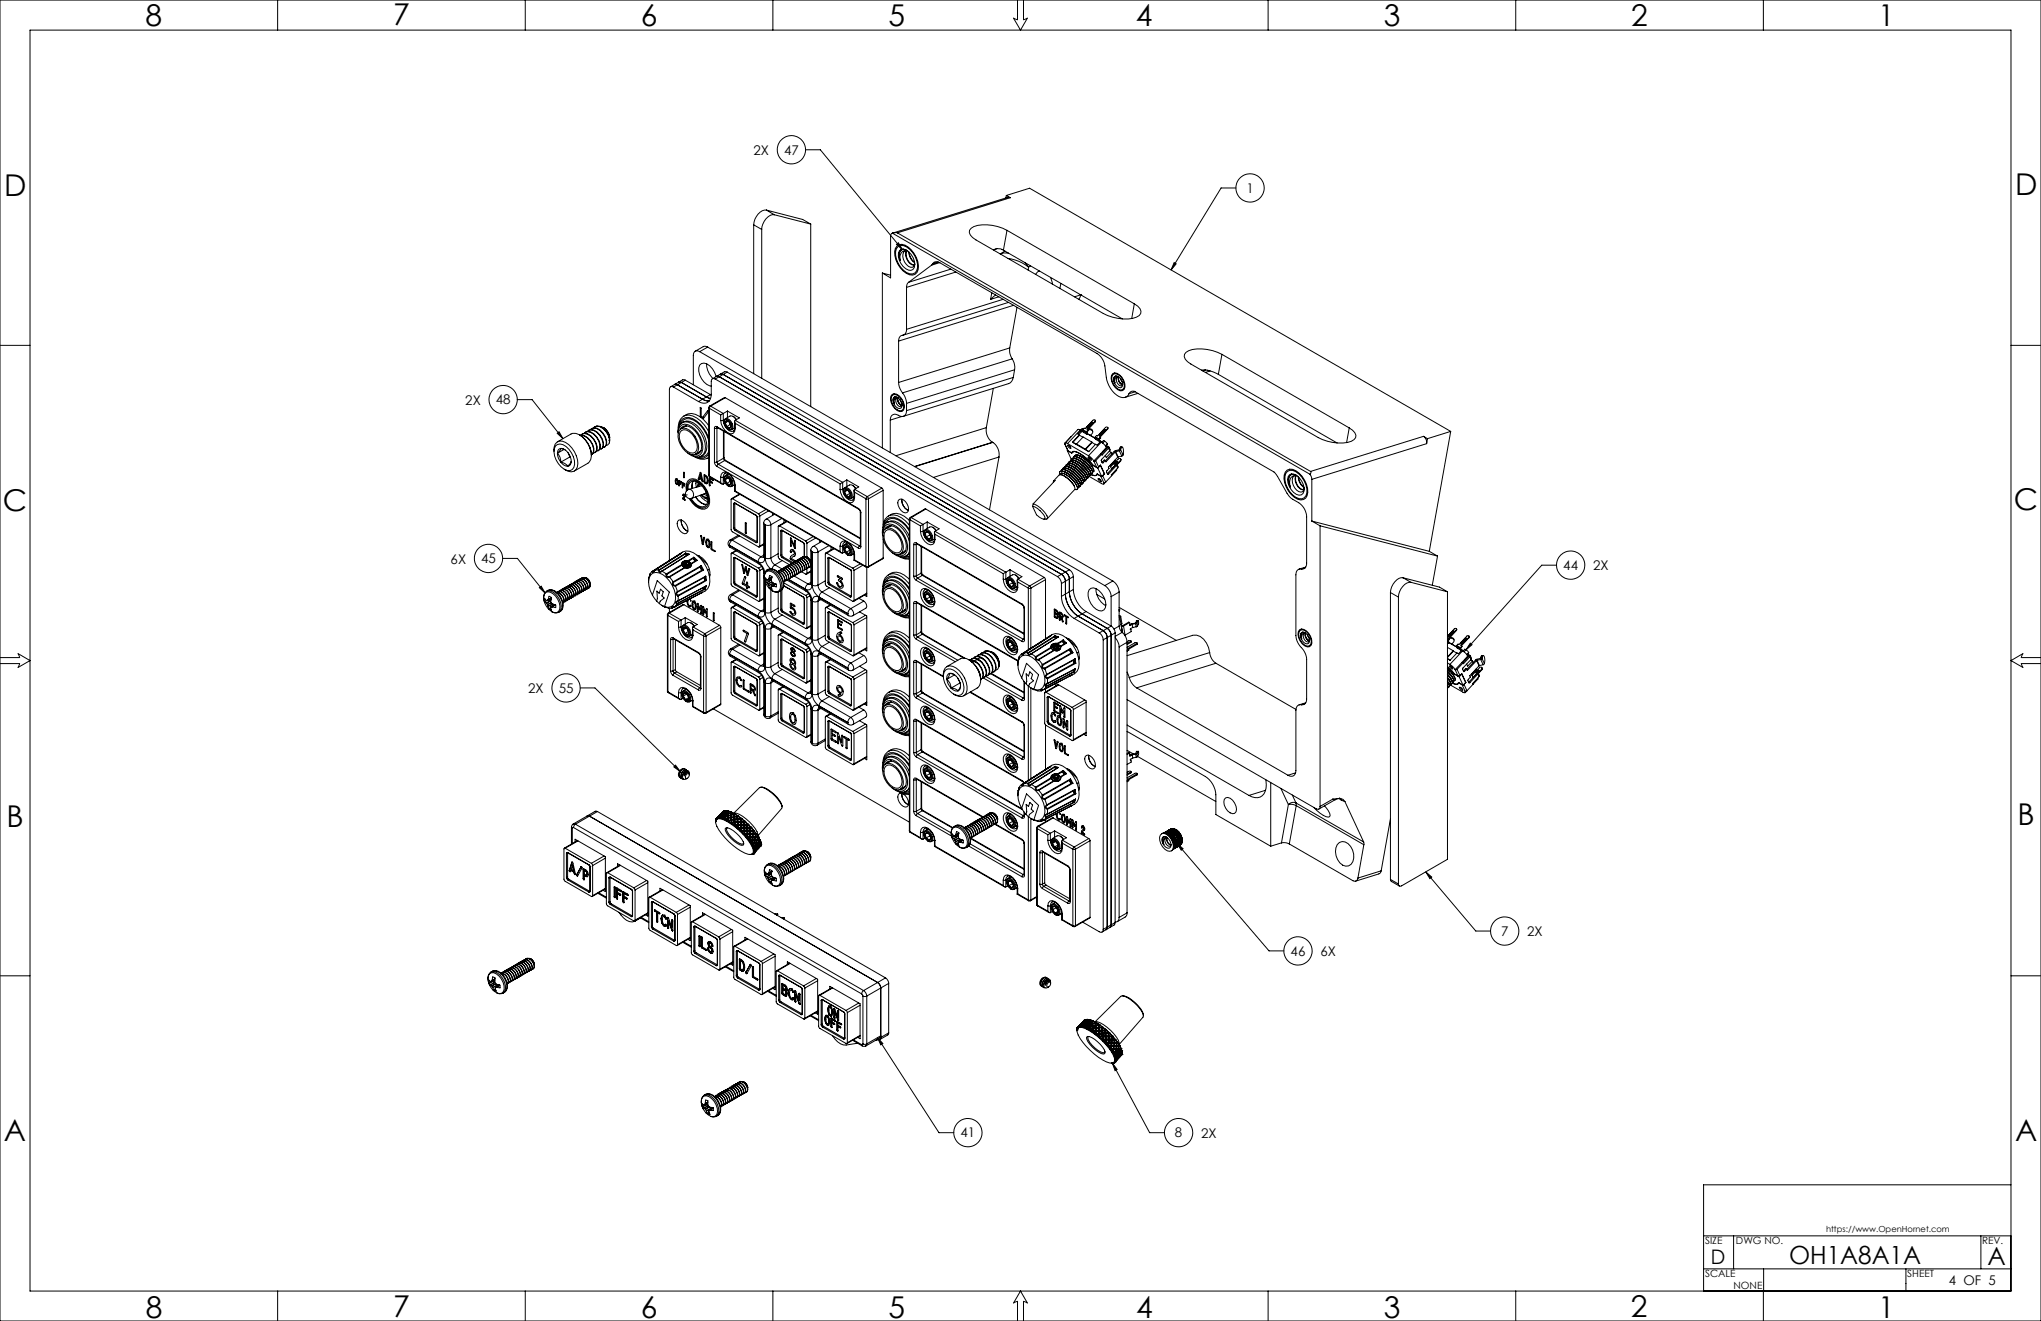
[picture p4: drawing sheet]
<svg xmlns="http://www.w3.org/2000/svg" width="864mm" height="559mm" viewBox="0 0 864 559" stroke-linecap="round" stroke-linejoin="round" font-family="sans-serif">
<defs><g id="words">
<g font-size="12.7">
<text x="61.6" y="10.9">8</text>
<text x="166.4" y="10.6">7</text>
<text x="271.1" y="10.9">6</text>
<text x="375.9" y="10.9">5</text>
<text x="480.7" y="10.9">4</text>
<text x="585.5" y="10.9">3</text>
<text x="690.2" y="11">2</text>
<text x="794.7" y="10.9">1</text>
<text x="1.8" y="83">D</text>
<text x="852.6" y="82.4">D</text>
<text x="852.2" y="215.7">C</text>
<text x="1.1" y="216.3">C</text>
<text x="2.7" y="349.7">B</text>
<text x="853.7" y="349.1">B</text>
<text x="1.6" y="482.7">A</text>
<text x="852.6" y="482.5">A</text>
<text x="61.7" y="557.6">8</text>
<text x="166.4" y="557.2">7</text>
<text x="271.2" y="557.6">6</text>
<text x="376" y="557.6">5</text>
<text x="480.7" y="557.6">4</text>
<text x="585.6" y="557.6">3</text>
<text x="690.1" y="557.2">2</text>
<text x="794.7" y="557.6">1</text>
</g>
<g font-size="10.6">
<text x="757" y="534.8">OH1A8A1A</text>
<text x="840.9" y="535.3">A</text>
</g>
<text font-size="8.5" x="723.9" y="534.7">D</text>
<g font-size="5.6">
<text x="318.8" y="65.6">2X</text>
<text x="331.8" y="65.4">47</text>
<text x="527.4" y="81.6">1</text>
<text x="196.9" y="171.2">2X</text>
<text x="209.8" y="171.1">48</text>
<text x="190.7" y="238.4">6X</text>
<text x="203.6" y="238.3">45</text>
<text x="661.5" y="241.1">44</text>
<text x="674.1" y="241.3">2X</text>
<text x="223.5" y="293.2">2X</text>
<text x="236.4" y="293">55</text>
<text x="635.1" y="395.9">7</text>
<text x="646.2" y="396">2X</text>
<text x="546.1" y="404.3">46</text>
<text x="558.7" y="404.4">6X</text>
<text x="406.4" y="481.2">41</text>
<text x="497.1" y="481.2">8</text>
<text x="508.2" y="481.3">2X</text>
<text x="824.6" y="543.6">4 OF 5</text>
</g>
<g font-size="4.2">
<text x="721.5" y="526.2">SIZE</text>
<text x="734.5" y="526.2">DWG NO.</text>
<text x="838.7" y="526.1">REV.</text>
<text x="721.5" y="540.3">SCALE</text>
<text x="733.5" y="545.3">NONE</text>
<text x="807" y="540.3">SHEET</text>
</g>
<text font-size="3.5" x="772.7" y="521.2">https://www.OpenHornet.com</text>
</g></defs>
<g fill="none" stroke="#000" stroke-width=".42">
<path d="M0 0h863.6v558.8h-863.6zM12.7 12.7h838.2v533.4h-838.2zM117.5 0v12.7M222.2 0v12.7M327 0v12.7M430.5 0v8.4l-1.7-.7 3 5 2.9-5-1.6 .7v-8.4M536.6 0v12.7M641.4 0v12.7M746.1 0v12.7M340.9 63.4h6.2l34.7 42.2M523 79.5h-6.3l-21.2 34.7M318.9 95.1v63"/>
<path d="M318.9 95.1l3.4 1.9M322.3 97v63M324.3 88.9a6.2 6.2 0 0 0-5.4 6.2M324.3 88.9l3.3 1.9M324.3 88.9l15.4 4 3.3 1.9M327.6 90.8a6.1 6.1 0 0 0-5.3 6.2M327.6 90.8l15.4 4M343 94.8v77.2M377.6 98.6l-.6 .6-.2 .7v17.6l-3.5-2M377.6 98.6l176.7 102M379.7 98.5l-2.1 .1M379.7 98.5l174.8 100.9"/>
<path d="M425.8 82.7l1.7 .9M425.8 82.7l9.8-3.1 178.2 102.9M425.8 82.7l-.2 1M426.1 97.4a18.5 18.5 0 0 0-14.1-1.6l-1.8 1.6a3.9 3.9 0 0 0 2.8 4.1l53.8 31.1a18.8 18.8 0 0 0 14.1 1.6l1.1-.7a2.47 2.47 0 0 0-.6-4l-1.4-1M426.1 97.4l53.9 31.1M426.1 97.4l-1.5 8.4M427.5 83.6l-1-.1-49 15.2M427.5 83.6l-47.8 14.9M373.3 115.5v74M373.3 115.5l3.5 .9M379.3 103.4l.8-.7 1.7 2.9zM379.5 104.1a3.6 3.6 0 0 1 4.9 .5 10.6 10.6 0 0 1 4.1 9.4 2.95 2.95 0 0 1-2 2.4 2.95 2.95 0 0 1-3-.8 10.4 10.4 0 0 1-4.7-10.5z"/>
<path d="M380 104.3a3.9 3.9 0 0 1 4.9 1.1 9 9 0 0 1 2.9 9.2 2.81 2.81 0 0 1-4.2 .7 9.5 9.5 0 0 1-4.3-10.1zM380.4 107v1.3l.5 1.9M380.5 106.1a2.52 2.52 0 0 1 4 .4 5.8 5.8 0 0 1 1.8 7.5 3.2 3.2 0 0 1-4.2-1.3 6.4 6.4 0 0 1-1.6-6.6zM381.1 106a4.2 4.2 0 0 0-.2 4.2M381.5 105.6l-1.1 1.4M383.6 106.1a2.88 2.88 0 0 0-2.7 4.1M383.6 106.1l-.6 .1a2.37 2.37 0 0 0-.7 3.5 4.4 4.4 0 0 0 3.8 3.4l.6-.5 .3-1.3M383.6 105.9a4.6 4.6 0 0 0 2.9 6.2l.4-.2M383.6 106.1l.3 .1M383.7 106.1a4.8 4.8 0 0 0 2.6 5.9l.8-.1M383.9 106a2.14 2.14 0 0 0-3.5 1M384.5 119.4l-.7 .9-.2 1.3"/>
<path d="M384.6 106.6a5.3 5.3 0 0 0 2.4 4.5M384.7 106.8a5.6 5.6 0 0 0 2.2 4.1M394.2 112.2l-9.7 7.2M394.7 111.6a2.07 2.07 0 0 1 3-.4l66.5 38.3a7.6 7.6 0 0 1 3.3 5.3 17.4 17.4 0 0 0 2.4 9.6l.8 1.1a5.1 5.1 0 0 0 6 2.3l1-1.3M394.7 111.6l-.5 .6M397 110.8l-2.3 .8M397.6 111.1l-3.4 1.1M402.3 113.8l-17.8 5.6M404.5 115.1l-20.9 6.5M422 105.2l-1.6 .5a3.5 3.5 0 0 1 3.7-.1l.5 .2M423.6 107.2l-.3 .3M423.6 107.2l-.4 .2"/>
<path d="M424.6 105.8l50.3 29.1M425.2 106.2l-1.6 1M426.5 109.3l3 .7a16.1 16.1 0 0 1 5.7 3M426.8 107.1l-3.2 .1M433.7 111.1l1.5 1.9M435.2 113l-.2 1.2M436.1 112.5l-.9 .5M439.8 114.6l-1.6 1.5M444.5 117.3l.8 2.9M448.9 119.9l-.4 2.1M496.8 111.1l.9 .5-2.2 2.6zM383.6 139.3l-.2 1.3-1 1.1a2.23 2.23 0 0 0-2.2 2.6"/>
<path d="M383.6 121.6v17.7M419.7 123.9l-.6 2.7M421.3 124.8l-2.2 1.8M422.6 125.6l-3.5 1M424.5 126.6l-40.9 12.7M426.7 127.9l-44.5 13.8M428.9 129.2l-48.7 15.1M430.3 130l-3.1 17.2M457.3 124.7h.1M457.3 124.7l-.8 1.9M457.3 124.7l-2.6 .9M480 128.5l-1.1 6.3"/>
<path d="M0 146.1h12.7M296.1 148.8a1.64 1.64 0 0 0-1.9-.2 1.64 1.64 0 0 0-.8 1.7v12.5M296.1 148.8l171.4 98.9M299 153.9a8.4 8.4 0 0 0 2.7 6.2M299.4 146.8l-1.5-.3-3.8 2.1M299.4 146.8l-3.3 2M299.4 146.8l171.5 99M303 159.3a7.5 7.5 0 0 0-5.1-5.7l-1.1 .2a3.8 3.8 0 0 0-.7 4.8 7 7 0 0 0 4.9 4.7M303.1 159.2l1.2 .1M303.1 159.2l-1.7 1M304.3 159.3l144.8 83.7M304.3 159.3l-1.7 1"/>
<path d="M304.8 158.3l1.2 .1M304.8 158.3l-1.7 .9M306 158.4l-1.7 .9M306 158.4l144.8 83.6M307.7 157.4l-1-.2-1.9 1.1M307.7 157.4l-1.7 1M307.7 157.4l144.8 83.6M380.2 144.3v17.5M427.2 147.2a6.6 6.6 0 0 0 1.1 4.6M427.2 147.2l-47 14.6M428.3 151.8a6.6 6.6 0 0 1 1 4.6M428.3 151.8l-46.4 14.4"/>
<path d="M428.7 159.7l-.5 1.4-1.4 1.2-44.6 13.8M428.7 159.7l-45.1 14M429.3 156.4l-45.7 14.2M429.3 156.4l-.6 3.3M470.8 158a3.1 3.1 0 0 1 4 1.7 5 5 0 0 1 .9 5l-.7 .5a4.4 4.4 0 0 1-4.6-3.8l-.1-2.5zM471.2 158.3a3.3 3.3 0 0 1 3.8 2.1 3.4 3.4 0 0 1 0 4.4 3.3 3.3 0 0 1-3.8-2.2 3.3 3.3 0 0 1 0-4.3zM471.6 159.3a3.1 3.1 0 0 1 3.4 3.9l-.4 .6a3.1 3.1 0 0 1-3.4-4zM472.1 159.1a1.97 1.97 0 0 0-.4 2.9M473.3 159.5a2.31 2.31 0 0 0 1.8 3M508.4 156.6a12.7 12.7 0 0 1 7.1 1.8M510.2 156.5l-1.3 .4M512.1 156.9l-2.1 .7"/>
<path d="M515.5 158.4l50.3 29M517 149.9a18.8 18.8 0 0 0-14-1.6l-1.2 .7-.6 .9a3.8 3.8 0 0 0 2.7 4.1l53.9 31.1a18.8 18.8 0 0 0 14 1.6l1.8-1.6a3.9 3.9 0 0 0-2.7-4.1M517 149.9l53.9 31.1M517 149.9l-1.5 8.5M850.9 146.1h12.7M218.9 169.1h6.2l13.1 16.5M284.9 163.7a1.04 1.04 0 0 0-1.2-.1 1.04 1.04 0 0 0-.5 1.1v72.4M284.9 163.7l10.7 6.2M285.4 162.6l1.2 .2M285.4 162.6l-1.7 1M286.6 162.8l10.7 6.1M286.6 162.8l-1.7 .9"/>
<path d="M287.1 161.7l1.2 .1M287.1 161.7l-1.7 .9M287.9 179.3a3.6 3.6 0 0 1 5.6-1.6 14 14 0 0 1 6.4 8.9M288.3 161.8l-1.7 1M288.3 161.8l10.6 6.1M288.6 178.8a3.9 3.9 0 0 1 4.7 .1 12.1 12.1 0 0 1 5.6 11.6l-.6 1.3-1.4 1.1M288.7 178.8a4 4 0 0 0-2 4M288.7 178.8a5 5 0 0 1 5.5 1.5 12 12 0 0 1 4.1 10.5l-.6 1.3-.8 .8M289.2 176.1a5.2 5.2 0 0 1 5.6 .7 15.6 15.6 0 0 1 5.1 5.9M289.3 176.1a5.1 5.1 0 0 0-2.4 4.9M289.3 176a5.2 5.2 0 0 1 6.7 .1l1.6 1.3 2.3 2.7M290 160.8l-1.2-.1-1.7 1"/>
<path d="M290 160.8l-1.7 1M290 160.8l10.6 6.1M296.3 172.4l.4 .4-.1 3.7-.3-.3zM297.3 168.9l1 .5 1.8 .2M297.3 168.9l-1.7 1M297.3 176.5h.1M298.9 167.9l1.7 .7M298.9 167.9l-1.6 1M299.3 173.9l.4 .1-.1 .4-2.1 2.6-.2-.5zM299.9 172.4l.2 .3M299.9 172.4v28.6M300.1 172.7v28.7"/>
<path d="M300.1 172.7l4.8 2.8M300.3 171.8l-.4 .6M300.3 171.8h.4M300.6 166.9l-1.7 1M300.6 166.9l.3 .2M300.7 171.8l-.6 .9M300.7 171.8l5.3 3.1M302.6 160.3a1.02 1.02 0 0 0-1.2-.1 1.02 1.02 0 0 0-.4 1.1v5.5a3.3 3.3 0 0 1-1.6 3.4 3.3 3.3 0 0 1-3.8-.3M302.6 160.3l144.8 83.6M304.9 177.8a6.4 6.4 0 0 0 4.3 5.8l1-.3 .6-.7 .3-1.2M304.9 177.8h1.1M304.9 175.5v2.3"/>
<path d="M306 177.8a5.2 5.2 0 0 0 3.5 4.7l.8-.1 .6-1.4M306 174.9l-1.1 .6M306 174.9v2.9M306.4 178.6a1.3 1.3 0 0 1 1.5-1.5 3.5 3.5 0 0 1 1.9 4.5l-.6 .3-1.2-.4M306.6 177.5l-.6 .3M306.7 177.7a2.56 2.56 0 0 1 2.9 3.3l-.2 .5a2.55 2.55 0 0 1-3-3.3zM306.8 178.9l.6 1.6M306.9 168.2h-.4l-6.2 3.6M306.9 168.2l-6.2 3.6M306.9 168.2l66.2 38.3M307.4 178l-.4 .3-.2 .6M307.4 178a2.31 2.31 0 0 1 1.8 2.2"/>
<path d="M307.4 178l.8 .3M307.4 178l-.6 .9M307.8 173.9l5 2.9-1.7 1M307.8 173.9l-1.8 1M307.8 173.9v2.7M308 178.2l-1.2 .7M308.7 178.9l.3 .7M309 179.6h.1M309 179.6l-1.6 .9M310.2 176.1l1.3 1.5a2.58 2.58 0 0 0-2.6-1.6l-2 1.1M310.9 178.3v2.7M311.1 177.8l-.2 .3 .2 1"/>
<path d="M311.1 177.8l45.5 26.2M311.1 179.1v2.3M311.1 179.1l44.4 25.6M376.7 177.7v13.8M377.5 166.9a2.99 2.99 0 0 1 3.9 1.6 4.1 4.1 0 0 1 .2 5.6 5.2 5.2 0 0 1-4.7-6.5zM377.9 167a3.4 3.4 0 0 1 3.7 2.2 3.4 3.4 0 0 1 0 4.4 3.3 3.3 0 0 1-3.7-2.2 3.3 3.3 0 0 1 0-4.4zM378.2 168.1a2.44 2.44 0 0 1 3.2 2.1l.3 1-.4 1.4a3.1 3.1 0 0 1-3.4-3.9zM378.4 170.8l-.1-.3a1.63 1.63 0 0 1 1.4-2.2l-.3 .1a2.25 2.25 0 0 0-.2 2.4 2.25 2.25 0 0 0 2.1 1.2l.4-.9M378.7 167.9a2.05 2.05 0 0 0-.3 2.9M379.9 169.4l.7 1.3 1 1M379.9 168.2a1.24 1.24 0 0 0-1.5 0 1.24 1.24 0 0 0-.4 1.5l.4 1.1M380.2 161.8l.3 1.8 1.4 2.6"/>
<path d="M380.8 168.9l1 1.8M381.6 176.2l-4.9 1.5M381.8 171.3a2.35 2.35 0 0 1-1.9-3 2.24 2.24 0 0 0 1.8 3M381.9 166.2l1.2 2.2 .5 2.2M383.6 173.7a2.08 2.08 0 0 1-1 2.3 2.08 2.08 0 0 1-2.5-.4 2.11 2.11 0 0 0-2.4-.1 2.11 2.11 0 0 0-1 2.2M383.6 170.6v3.1M420.3 164.3l-3 16.6M461.8 178.7l.4-.1 .1 .5M461.8 178.7v.1M461.8 178.7l-1.9 2M461.8 178.8l.3-.2v.3M461.8 178.8l-1.8 1.9"/>
<path d="M462.1 178.9l.2 .2M462.1 178.9l-1.8 2M462.3 179.1l-1.9 1.9M463.3 178.3a.51 .51 0 0 0-.2-.8 .51 .51 0 0 0-.7 .3l-3.3 3.5-.3-.2-.6 .7M463.3 178.3l-3.3 3.5 .3 .2M463.3 178.3l.1 .2M463.4 178.5l-3.2 3.4a1.46 1.46 0 0 1 2.2 .9l-1.1 1.3M463.4 177.8v.7M471.7 162l-.1-.3a1.62 1.62 0 0 1 .9-2.6l.6 .2a2.51 2.51 0 0 0 1.9 3.2M471.7 162v-.4a1.62 1.62 0 0 1 1.4-2.1l-.3 .1a2.21 2.21 0 0 0-.3 2.4 2.21 2.21 0 0 0 2.1 1.2l.4-1M473.3 160.6l.6 1.3 1.1 1M474.1 160.1l1.1 1.8"/>
<path d="M477.7 166.5l1.2-1h1.1l59.1 34.2 1.5 1.8 4.5 7.9a11.3 11.3 0 0 0 5 3.7 7.5 7.5 0 0 1 2.8 5.5l-.1 20.3-.7 1.5-1.5 .3M480.3 165.7l-2.6 .8M481.5 166.4l-5.4 1.7M234.4 190.9a3.3 3.3 0 0 1 1.1-3.6 3.3 3.3 0 0 1 3.8-.2 10.6 10.6 0 0 1 5 10.5 3.3 3.3 0 0 1-5.5 .9M235 188.7a3.1 3.1 0 0 1 4.5 .2 8.6 8.6 0 0 1 3.3 8.8 2.58 2.58 0 0 1-4.1 .8 9.1 9.1 0 0 1-4.2-8.7zM235.8 183.3l.7-.7 1.7 3zM235.9 186.9l5.7-3.3a4.3 4.3 0 0 1 4.8 1.2 10.2 10.2 0 0 1 3.6 9.5l-1.3 1.7-5.7 3.2M235.9 191.7a6.2 6.2 0 0 0 1.4 3.8M235.9 191.7a4.9 4.9 0 0 1 1.4 3.8M237.3 195.5a3.9 3.9 0 0 0 2.9 1.7M237.3 195.5a3.9 3.9 0 0 1 2.9 1.7M237.3 189.7a1.75 1.75 0 0 0-1.4 2"/>
<path d="M237.3 189.7a5.6 5.6 0 0 1 4.4 5.5M237.3 189.7l1.8 .6M237.3 189.7l-1.4 2M238.7 190.1l-2.8 1.6M240.5 191.7l.6 1.6M241.1 193.3l.3 .2M241.1 193.3l-3.8 2.2M241.7 195.2a1.81 1.81 0 0 1-1.5 2M241.7 195.2l-1.5 2M245.2 183.9l.3 .2M245.5 184.1a10.3 10.3 0 0 1 4.7 8.6M245.6 184.2a5.9 5.9 0 0 1 5.7 6.8l-.8 1.1"/>
<path d="M245.6 184.2a6.3 6.3 0 0 1 5.5 7l-.8 1M245.8 184.1l.2-.3a3.8 3.8 0 0 1 5 1.9 4.7 4.7 0 0 1 .9 5.6l-1 .4M246.5 183.6h-.2M246.5 183.6a3.8 3.8 0 0 1 4.7 2 4.3 4.3 0 0 1 .6 5.7l-.1 .2M247.2 183.3l.1-.2a3.8 3.8 0 0 1 5.1 1.8 4.7 4.7 0 0 1 .9 5.7l-1 .3M247.8 182.8h-.2M247.8 182.8a3.8 3.8 0 0 1 4.8 2.1 4.3 4.3 0 0 1 .6 5.7l-.2 .1M248.5 182.5l.2-.2a3.8 3.8 0 0 1 5 1.8 4.8 4.8 0 0 1 .9 5.7l-1 .3M249 182.1a2.88 2.88 0 0 1 3.7 .7 6.8 6.8 0 0 1 2.6 5.9l-.8 1.1M249.6 189.1l.3 1.5M249.9 181.8l.1-.3a3.8 3.8 0 0 1 5.1 1.9 4.8 4.8 0 0 1 .9 5.6l-1 .3M250.5 181.2l-.2 .1"/>
<path d="M250.5 181.3a3.9 3.9 0 0 1 4.7 2 4.8 4.8 0 0 1 1 5.6l-.4 .3M250.5 192.2l-.1 .1M251.2 181l.2-.3a3.8 3.8 0 0 1 5 1.9 5.7 5.7 0 0 1 1.4 4.7M251.8 180.4l-.1 .1M251.8 180.5a3.9 3.9 0 0 1 4.8 2l.9 1.6M254 180.4a5.2 5.2 0 0 1 4 4.9v-.2a5.2 5.2 0 0 0-2.8-4.3M254.6 189.8l-.2 .1M255.8 181.6a5.6 5.6 0 0 1 2 3.6M257.5 184.1l.5 1.7-.2 1.5M257.5 184.1l.4 1.3-.2 .9M257.8 187.3l-.7 1-.7 .1M258 185.9v.4"/>
<path d="M286.9 183.2a3.3 3.3 0 0 1 1.8-3.5 3.3 3.3 0 0 1 3.9 .7 10.6 10.6 0 0 1 4.4 11 3.2 3.2 0 0 1-4.9 .8M287.2 180.3a3.8 3.8 0 0 1 5.9-3.2 14.4 14.4 0 0 1 6.8 8.2M287.8 181.6a2.58 2.58 0 0 1 3.7-1.2 9.8 9.8 0 0 1 5.2 9.9 2.47 2.47 0 0 1-2.7 2M288.1 181.4a4.2 4.2 0 0 1 4.9 1.7 7.3 7.3 0 0 1 1.8 8.7 3.5 3.5 0 0 1-4.7-.8 8.2 8.2 0 0 1-2.7-8.8zM288.3 182.2a3.4 3.4 0 0 1 4.4 1.3 6.2 6.2 0 0 1 1.5 7.8 3.6 3.6 0 0 1-4.4-1.3 7.6 7.6 0 0 1-2.1-7zM289.3 199.7l.2 2.4zM289.8 180.4l-1.7 1M290.3 180.1l-.5 .3M290.5 180.1l-.7 .3M290.8 191.5a5.1 5.1 0 0 0 6.1 1.4M294 193.3a5.4 5.4 0 0 0 5.2 .6M296 191.1l.6-.5z"/>
<path d="M296 191.1l-1.7 1M296.3 199.8l.3 .2 .8 3.8-.5-.8-1-.6-.2 .5-.2-.3zM296.5 190.9l-.5 .2M299.9 193.6l-.7 .3M299.9 192.1a3.6 3.6 0 0 1-4.9 1.4M299.9 190.8a3.3 3.3 0 0 1-4 2.5M302.3 195.4l.2 .9 .9 1M302.3 181.2h1.1M302.3 195.4h1.1M302.3 181.2v14.2M303.4 180.5a.65 .65 0 0 0-.8 0 .65 .65 0 0 0-.3 .7M303.4 195.4l.5 1"/>
<path d="M303.4 180.5l.1 .4M303.4 180.5l59.8 34.6M303.4 197.3l59.8 34.5M303.4 181.2v14.2M303.4 180.8l.1 .1M303.5 180.8l-.1 .4M303.5 180.9l59.8 34.5M303.7 180.9l-.3 .3M303.9 196.4l-.5 .9M303.9 196.4l59.8 34.5M306.1 193.9l.5 .9M306.1 182.4v11.5"/>
<path d="M306.1 193.9l-2.7 1.5M306.4 193.5l.6 1.3M306.4 193.5l-.3 .4M306.4 182.5v11M306.6 194.8l57.4 33.1M306.6 194.8l-2.7 1.6M307 194.8h-.4M307 194.8l57 32.8M307.4 180.5l1.2 .7M309.2 180.2l-.1 .7-.5 .3M309.2 180.2l-.6 1M310.5 181.3l.3 .1"/>
<path d="M310.9 181l.2 .4M310.9 181l-1.3 .8M417.3 180.9a6.3 6.3 0 0 0 2.6 6.2M417.3 180.9l-38.2 11.9M419.9 187.1h.2M419.9 187.1l-33 10.2M420.1 187.1a6.3 6.3 0 0 1 2.6 6.2M420.1 187.1l-33 10.3M422.7 193.3l-4 22.4M422.7 193.3l-27.8 8.7M448.5 199.5l.1-.1a5.4 5.4 0 0 1 4.5 1.9l1.3 1.2a5.4 5.4 0 0 1 2.2 3.5l-.2 .3M448.9 199.3l.4-.6a8.6 8.6 0 0 1 6.7 4.3l1.2 2.3-.3 .5-.4-.1"/>
<path d="M449.2 198.8h-.1M449.2 198.8l.1-.2a7.5 7.5 0 0 1 6 3.4l1.7 2.2 .1 1.4M449.6 198.8l.3-.8a7.2 7.2 0 0 1 5.4 2.9l2.2 2.7 .3 1-.2 .5h-.5M449.7 198.2l.1-.1a1.28 1.28 0 0 1 1.7 0l2.3 1.4 2.3 2.1a3.6 3.6 0 0 1 1.6 3.3v.1M450 199.4a11 11 0 0 1 6.4 5.8M450.2 198.1l.4-.8a7.2 7.2 0 0 1 5.4 2.9 5 5 0 0 1 2.4 4.1h-1.2M450.4 197.4h.1M450.5 197.5l.1-.2a8.7 8.7 0 0 1 6.7 4.3l.9 1.3 .1 1.3M450.6 187.9l1.3 2.8M450.7 188.1l1.2 2.6M450.7 198.8a10.8 10.8 0 0 1 6.4 5.7M451.1 196.8l.1-.2a8.6 8.6 0 0 1 6.7 4.3l1.2 2.3-.3 .5h-.4"/>
<path d="M451.1 196.7l-.1 .1M451.1 196.8l.1-.2a8.7 8.7 0 0 1 6.8 4.3l.9 1.3 .1 1.3M451.4 198.1l.6 .2M451.5 196.7l.3-.7a8.6 8.6 0 0 1 6.7 4.3l1.2 2.3-.2 .5h-.4M451.6 190.6l1.9 3.6M451.6 190.6l1.9 1.1 .3-.5a5.5 5.5 0 0 1 4.6 1.7l4.2 4M451.7 187.6l-1-.2v.7M451.7 196.1h-.1M451.7 187.6l8.9 5.2M451.7 188.3h.2a1.04 1.04 0 0 1 1 1.4l-1-.8zM451.7 190.4l-.1 .2M451.8 196.1l.1-.2a7.3 7.3 0 0 1 5.4 2.9l2.2 2.7 .1 1.5"/>
<path d="M451.9 190.7l1.5 .9M452 197.4l.7 .2M452.1 198.3a10.5 10.5 0 0 1 5.6 5.6M452.1 196l.4-.7a8.6 8.6 0 0 1 6.7 4.3l1.2 2.3-.3 .5h-.4M452.3 195.4h.1M452.4 195.4l.1-.1a7.3 7.3 0 0 1 5.4 2.8 4.7 4.7 0 0 1 2.4 4.1M452.4 188.6l.4 .4M452.6 196.7a11 11 0 0 1 6.4 5.8M452.7 197.7a10.2 10.2 0 0 1 5.6 5.5M452.8 195.4l.3-.8a8.6 8.6 0 0 1 6.7 4.3l1.2 2M453 194.7l-.1 .1M453 194.8l.1-.2a8.7 8.7 0 0 1 6.8 4.3l.9 1.5"/>
<path d="M453.2 196l.6 .2M453.2 184.7h.1M453.4 191.6l.3-.6a5.7 5.7 0 0 1 4.7 1.8l4.2 4M453.6 194.1a4 4 0 0 1 4 1.4 8.2 8.2 0 0 1 4 5.4l-.7 .2M453.6 194l-.1 .1M453.7 194.1l.1-.2a8.7 8.7 0 0 1 6.7 4.3l.9 1.3 .1 1.3M453.8 191.2h.1M453.8 195.3a11.2 11.2 0 0 1 6.1 5.2M453.8 191l-.4 .6M453.9 196.3a10.8 10.8 0 0 1 5.7 5.5M454 187.1l.1 .2M454 187.1l1.6 .9-.1-.2"/>
<path d="M454 194l.1-.5a3.9 3.9 0 0 1 4.1 1.3 10.7 10.7 0 0 1 4.1 5l-.3 .5h-.4M454 190.9l-.3 .3M454.2 193.4h.1M454.3 193.4l.1-.2a8.7 8.7 0 0 1 6.8 4.3l.8 1.3 .2 1.4M454.4 194.7l.7 .2M454.8 192.8l.7-.3a11.6 11.6 0 0 1 6.6 4.9M454.9 192.7a4.8 4.8 0 0 1 4.5 1.7l1.3 1.2M454.9 192.7h-.1M455 192.5h.1a4.6 4.6 0 0 1 4.1 1.7l1.5 1.4M455.1 194l.7 .2M455.1 194.9a10 10 0 0 1 5.8 5.6M455.5 187.8l3.7 2.2"/>
<path d="M455.7 193.3l.7 .2M455.8 194.2a10.7 10.7 0 0 1 5.7 5.6M456.4 192.6l1.5 .7M456.4 193.6a10.3 10.3 0 0 1 5.8 5.5M456.7 183.9l-2.9 3.2 6.9 4M456.7 183.9l.1 .2M456.8 184.1l-2.8 3M456.8 184.1l1.4 .9M457.1 181.9l-1-.3-5.5 5.9 .1 .6M457.1 181.9l-5.4 5.7M457.1 181.9l.3 .2M457.4 182.1l-1.3 1.5 .6 .3"/>
<path d="M457.4 182.1l.3 .5M457.9 181.3l-.7 .7M457.9 181.3l.5 .1M458 182.1l.4 .7 1.6 1M458 182.1l1.6 1M458.2 181.8l-.2 .3M458.2 181.8l1.5 .9M458.2 182.4l-.2-.1-1.5 1.5M458.4 181.4h.1M458.4 181.4l-.9 .9M459.2 190l.1 .1M459.3 190.1l1.4 .9"/>
<path d="M459.6 183.1l.4 .7M459.7 182.7l-.1 .4M459.9 182.8l.3 .7M459.9 180.7l-.1 .3M459.9 180.7h.1M460 180.7l.3 .2M460.1 183.5l3.4 2M460.2 183.6l-.2 .2M460.3 180.9l.1 .1M460.3 182l-.6 .7M460.3 182l-.5 .8 .4 .8M460.4 193.4l1 .5 .5 .7a1.3 1.3 0 0 1-1.5-1.2z"/>
<path d="M460.4 181h-.6M460.6 192.8l2.2 2.2M460.7 181.3l1.2 .3 .5 .8M460.7 195.6l1.4 1.8M461.1 193.6l.4 .4M461.2 193.7l.2 .2M462 187l-2.8 3M462 187l.1 .2M462 187l-3.7-2.1-2.8 2.9M462.1 187.2l-2.8 2.9M462.1 187.2l1.4 .8M462.1 197.4l.6 1.1-.1 1.1"/>
<path d="M462.1 197.4l.6 1.1v1M462.6 196.9l1.9 1.1M462.6 196.8l1.4 .9M462.6 196.8v.1M462.8 195l1.2 2.7M463.3 185.2l.4 .7 1.6 .9M463.3 185.2l1.6 .9M463.4 184.8l-.1 .4M463.4 184.8l1.7 .9M463.6 194.9l-.8 .1M463.6 194.9l1.3 2.6M464.5 198l1.7 3.6"/>
<path d="M464.9 197.5l-.9 .2M464.9 197.5l.7-.8 1.8 3.7M464.9 186.1l.4 .7M465.1 185.7l-.2 .4M465.2 183.7v.5l.6-.1M465.2 183.7l.1 .1M465.3 183.8v.2l.3-.1M465.4 186.5l.9 .5M465.5 186.6l-.2 .2M465.5 186.6l.6 .3M465.5 196.8l.1 .1M465.6 196.9l-1.1 1.1"/>
<path d="M465.6 196.9l1.7 3.5-1.1 1.2M465.6 183.9l.2 .2M465.6 185.1l-.5 .6M465.6 185.1l-.5 .8 .4 .7M465.7 191.9l-2.9 3.1M465.7 191.9l.5 .3M466 187l2.2 2.3M466 187l-5.4 5.8M466 187l-.4-.2-1.4 1.5-.6-.4-2.9 3.2M466.1 186.9l-.2 .1M466.2 192.2l-2.6 2.7M466.4 195.5h-.1"/>
<path d="M466.4 195.5l.4 .2M467.1 181.8l.5-.1v.4M467.1 181.8h.1M467.1 181.8l-1.9 1.9M467.1 181.8l.3-.1 .1 .3M467.1 181.8l-1.8 2M467.4 186.6l1.1 1.1M467.4 186.6l-.5-.3-.7 .8-.1-.2M467.4 186.6l-.8 .9M467.5 182l.1 .1M467.5 182l-1.9 1.9M467.6 182.1l-1.8 2"/>
<path d="M467.7 194.8l-.9 .9M467.7 194.8l-.4-.2-.9 .9M468.1 188.4l1 .6v.6M468.2 189.3l-2.5 2.6M468.2 189.3v.1M468.5 189.1l-1.6 1.8 1.3-1.5M468.5 189.1l.1 .2-2.5 2.8M468.5 187.7l-.7 1 .7 .4M468.5 187.7l-.8 .9M468.6 181.3a.49 .49 0 0 0-.2-.7 .49 .49 0 0 0-.7 .2l-3.3 3.6-.4-.2-.6 .6M468.6 181.3l-3.3 3.6 .3 .2M468.6 181.3l.1 .2"/>
<path d="M468.7 181.5l-3.3 3.5M468.7 180.8v.7M469.1 189.6l-2.8 2.9-.1-.3M469.1 189.6l.4 1.1M469.2 189.1l.5 1.2-.2 .4M469.4 190.9l.7 .4M469.5 190.7l-3.4 3.7-.2 .4 .5 1 .4-.1M470.1 191.3l.4 .7M470.1 191.3l-2 2.2-.4-.8M470.5 192l-2.8 2.9M471.2 196.1l-1.3 1.4M471.2 196.1l.8 .5"/>
<path d="M471.4 195.3l.2 .4-.4 .4M471.6 195.8l.9 .5-.1 .6M471.7 194.7l.1 .2-2 2.2 .6 1.3 1.6-1.8M471.9 191.2l-3.9 4.2-.3-.6M471.9 191.2l1 2.2M472 196.6h.1M472 196.6l-3.4 3.7M472.1 191.1l-.2 .1M472.1 191.1l1 2.2M472.4 198.5l.1 .5-4.6 4.9M472.4 195.3l.5 .2-.6 .7M472.4 196.9l-3.3 3.6"/>
<path d="M472.4 196.9l.5 1M472.4 195.3l-.5 .6M472.4 195.3l.1 .1M472.5 195.4l-.5 .6M472.6 196.4l.5 1.2-.2 .3M472.9 193.4l-3.9 4.2 .3 .6-1.1 1.4 .4 1 .5-.1M472.9 195.4h-.4M472.9 197.9l-2.7 3 .2 .3M473.1 193.3l-.2 .1M473.6 190.7l-1.5 .4M473.6 190.7l1.1 2.2M473.7 189.8l-.1 .5-2.1 .6-1 1.1"/>
<path d="M474.1 194.8a.56 .56 0 0 0-.2-.9 .56 .56 0 0 0-.8 .3l-1.5 1.6M474.1 194.8l-1.6 1.6M474.1 194.8l.1 .2M474.2 190.2l-.6 .5M474.2 195l-1.5 1.6M474.2 190.2l1 2.2M474.2 194.2v.8M474.2 189.8l.5-.7a2.77 2.77 0 0 1 .5 3.3M474.2 189.8h-.5M474.2 189.8v.4M474.7 192.9l-1.6 .4M474.7 189.1h-.6l-.4 .7"/>
<path d="M475.2 192.4l-.5 .5M544.6 198.9a4.2 4.2 0 0 1 5.1 1.2 10 10 0 0 1 3.4 9.6 2.82 2.82 0 0 1-4.1 1.5 10.6 10.6 0 0 1-5.6-10.3l.4-1.2zM544.8 199.4a3.8 3.8 0 0 1 4.8 1.2 8.9 8.9 0 0 1 3 9.1 2.81 2.81 0 0 1-4.3 .7 9.5 9.5 0 0 1-4.2-10.1zM554.5 199.4l.2 .3-.4 .9M570.9 181l-1.1 6.3M602.3 184.6a3.2 3.2 0 0 1 1.3 3.1M602.3 184.6l-47.8 14.8M602.3 184.6l1.7 1M603.6 187.7l-48.5 15.1M604 185.6l-.4 2.1M613.8 182.5l-9.8 3.1M613.8 182.5l-9 50.7"/>
<path d="M285.9 202.6a1.48 1.48 0 0 1 .6 2.4 1.79 1.79 0 0 1-.6-2.4zM286.1 202.9h.1a1.26 1.26 0 0 1 .2 1.8 1.2 1.2 0 0 1-.3-1.8zM286.3 202.6h.1M287.2 203.2l1.1 .7-.9-.3v.6l.7 .6-.7-.4v1.2zM288.3 220a4.7 4.7 0 0 0 2.7 4.7M288.7 204l1.1 .7-.9-.3v.6l.7 .6-.7-.3v1.1zM289.2 209.6l-.2-.4a.76 .76 0 0 1 .8 .5 .76 .76 0 0 1-.5 .9l-.1 .4M289.2 209.6h.1M289.2 209.5l.3-.1a.73 .73 0 0 1-.5 1.1l-.1 .6 .8 .5M289.2 211l.6 .3-.1 .3M289.2 211h.1M289.7 211.6h.1"/>
<path d="M290.4 207.7a3.8 3.8 0 0 1 2.6-5.2 9.6 9.6 0 0 1 6.9 11.5 2.92 2.92 0 0 1-4.3 .9 10.3 10.3 0 0 1-3.9-4M290.6 209.3h.1M290.8 207.3a3.1 3.1 0 0 1 1.1-3.9 3.1 3.1 0 0 1 4 .7 9.7 9.7 0 0 1 3.8 8.9 2.57 2.57 0 0 1-3.8 1.6 9.1 9.1 0 0 1-3.8-3.6M291.1 207.1a2.63 2.63 0 0 1 .8-2.9 2.63 2.63 0 0 1 3.1-.3 8.4 8.4 0 0 1 4.1 9.4 2.65 2.65 0 0 1-4.1 .3l-2.6-2.7M291.5 207a1.98 1.98 0 0 0-1.4 2.5 1.98 1.98 0 0 0 2.6 1.3M291.5 207a2.14 2.14 0 0 1 1.9 1.5 2.14 2.14 0 0 1-.7 2.3M292.8 205.6v1M292.8 205.6v1.1M293.3 203.6l-.5 2M294.3 210.2a6.8 6.8 0 0 0 4.7 3.2M294.5 203.8l.1 2.3M295.4 204.2l-.1 1.7 .6-1.4"/>
<path d="M296.2 209.5l2.1 2.2 1.1 .6M296.2 204.8l-.5 1M296.4 200.8l.4 1.7-.7-.4zM296.6 209.4l1.7 1.2M296.9 209.3a2.39 2.39 0 0 0 2.5 1M296.9 205.5l-5.4 1.5M297.8 209l1.4 .6M297.9 200.8a2.32 2.32 0 0 1 1.2 3.9l-1.1-.7zM298.1 210.5h.1M298.3 201.3l.6 .4 .3 1-.3 1.5-.6-.3zM298.3 210.6l1.1 .1M298.3 210.6l1.2 .6"/>
<path d="M298.8 208.4l-6.1 2.4M299.9 201l.4 .7M299.9 201l.2 .4M300.1 202.1l1.7 1-1.3-.5v.8l1 .9-1-.4-.1 1.6-.3-.2zM300.1 201.4l.2 .3M300.1 201.4l4.8 2.8M300.3 201.7l5.2 3M304.9 201.8l.3-1.2 .7-.8a3.8 3.8 0 0 1 4.3 2.6l.9 3M304.9 201.8h1.1M304.9 204.2l.6 .5 .5 .1M304.9 201.8v2.4M306 201.8l.2-1 .6-.6a4.6 4.6 0 0 1 4.1 4.9"/>
<path d="M306 201.8v3M306.4 202.6a1.27 1.27 0 0 1 1.5-1.4 3.5 3.5 0 0 1 1.9 4.4l-.6 .3-1.2-.4M306.6 201.5l-.6 .3M306.7 201.7a2.55 2.55 0 0 1 2.9 3.3l-.2 .5a2.55 2.55 0 0 1-3-3.3zM306.8 203l.6 1.5M306.8 204.3l-.8 .5M307.4 202l-.4 .3-.2 .7M307.4 202a2.31 2.31 0 0 1 1.8 2.3M307.4 202l.8 .3M307.4 202l-.6 1M307.4 204.5l1.2 .7M307.9 200.3l-.1 .4"/>
<path d="M308 202.2l-1.2 .8M308.2 200.4l-1.3 .8M308.7 202.9l.3 .7M309 203.6l.1 .1M309 203.6l-1.6 .9M309.2 204.3l-.1 .6-.5 .3M309.2 204.3l-.6 .9M309.9 211l-.4-.1-.1 .4v12.7l.2 .7 11.4 6.7h.3l.2-.4M309.9 211l11.1 6.3M310.4 213.1v10.3M310.5 205.3l.4 .2M310.9 205.1l.2 .3"/>
<path d="M310.9 205l-1.3 .8M310.9 207.8l45.1 26.1M310.9 205.1v2.7M311 212.8l9.2 5.4 .2 .6v10.4M311 212.8h-.4l-.2 .3M311 212.8l-.6 .3M311.1 207.7l-.2 .1M311.1 207.7l44.4 25.6M311.1 205.4v2.3M311.1 212.9l-.1 .1M311.1 213h-.2l.1 10.7 9.1 5.4 .3-.2M311.1 213l9 5.2"/>
<path d="M311.2 213h-.1M312.9 209l-3.4 1.9M313.1 209.1l-3.2 1.9M320.1 218.2h.1M320.1 218.1v.1M320.4 218.5v.1M320.4 218.6h.1M320.4 218.6v10.3M321 217.3l.5 1M321.5 218.3v12.7M324 219.7l-.6 .7-.3 .8M324 219.7a2.09 2.09 0 0 1 2.2 2.3"/>
<path d="M324.2 215.5l-3.2 1.8M325.2 216.1l-3.7 2.2M326.9 217.1v1M327.7 217.6l-3.7 2.1M330.8 219.3l-4.6 2.7M331.7 219.9v1.2M355.5 207a6.3 6.3 0 0 0 4.2 5.7l1-.2 .7-.8 .2-1.2M355.5 207h1.1M355.5 204.7v2.3M356.6 204l-1.1 .7M356.6 207a5.2 5.2 0 0 0 3.4 4.7l.9-.2M356.6 204v3"/>
<path d="M356.9 207.8l.3-1.4a2.96 2.96 0 0 1 3.4 3.8l-.8 .8-1.3-.4M357.1 206.7l-.5 .3M357.2 206.9a2.55 2.55 0 0 1 3 3.2l-.3 .5a2.56 2.56 0 0 1-3-3.2zM357.3 208.1l.7 1.6M357.9 207.2l-.4 .3-.2 .6M357.9 207.2a2.31 2.31 0 0 1 1.8 2.2M357.9 207.2l.8 .2M357.9 207.2l-.6 .9M358 209.7l1.2 .6M358.3 203l5.1 3-1.8 1M358.3 203l-1.7 1M358.3 203v2.8"/>
<path d="M358.6 207.4l-1.3 .7M359.2 208l.3 .7M359.5 208.7l.1 .1M359.5 208.7l-1.5 1M359.7 209.4l-.1 .6-.4 .3M359.7 209.4l-.5 .9M360.7 205.3l1.4 1.4a2.5 2.5 0 0 0-2.7-1.5l-2 1.1M361 210.4l.4 .2M361.4 210.2l-.5 1.3M361.4 210.2l.2 .3M361.4 210.2l-1.3 .7M361.4 207.5v2.7"/>
<path d="M361.6 207l-.2 .5 .2 .7M361.6 208.2l4.8 2.8M361.6 207l5.4 3.1M361.6 208.2v2.3M363.2 215.1l.7 .7 .3 1.1M363.2 215.1l.1 .3M363.3 215.4l.7 1.2M364 216.6l.2 .3M364 216.6v14.4M364.2 216.9v14.3M366.4 211h1.1M366.4 211v28.6"/>
<path d="M367 210.1l-.6 .9M367 210.1l.5 .9M367.5 211v28.6M373.1 206.5l.6 .9M373.1 206.5l-6.1 3.6M373.7 207.4l-6.2 3.6M373.7 207.4v14.6M375.9 218.3a5.2 5.2 0 0 1 6.7 .1l2.2 1.8M380.5 211.2a3.8 3.8 0 0 1 3.8 5.1l-.5 .5a3.8 3.8 0 0 1-3.8-5zM381.6 211.2a4.7 4.7 0 0 0 2.8 4.7M384.8 219.5l.2 .4M384.8 219.5v132"/>
<path d="M385 219.9v131.9M385 219.9l4.5 2.6M385.2 218.9l-.4 .6M385.2 218.9h.4M385.6 218.9l-.6 1M385.6 218.9l5 2.9M391.7 215.3h-.4l-6.1 3.6M391.7 215.3l-6.1 3.6M391.7 215.3l50.2 29M436.9 214.2h.3a8.7 8.7 0 0 1 5 4.7l-.1 .6a3.9 3.9 0 0 1-3.5-1.7zM437.2 213.1a10.6 10.6 0 0 1 6 5.7l-.3 .8h-1.2M437.2 213.1l-.3 1.1"/>
<path d="M445.7 204l.1-.6 .6-.1-9.2 9.8M445.8 203.4l2.4-2.5a2.22 2.22 0 0 1 2.6 .8l2.3 2 1.5 2.1M448.4 200.8v-1.2a2.12 2.12 0 0 1 2.7 .4l3 2.3a7.3 7.3 0 0 1 2.5 3.7l-.3 .4h-.4M448.6 200.8a9.5 9.5 0 0 1 6 5M449.2 200.1a10.5 10.5 0 0 1 6.7 6.3l-.1 .6h-1.1M449.2 200.1a9.9 9.9 0 0 1 6.3 5M449.2 200.1l-.4 .1-.2 .6M450.7 201.6l.3 .2M453.7 204.2l.1 .4M454.6 205.8l.1 1.3-11.6 12.4M455.5 205.2l.3 .6M457.1 205.6v.1"/>
<path d="M458.4 204.3h-.1M459 203.6h.1M460.1 200.8l.9 .1M460.3 202.2l-.1 .1M461 200.9l-.1 .6-.5 .3M461 201l-.1 .6 5.2 2.9 .9 .3v-.7M461.6 200.9h-.1M461.6 200.7l1.6 .5 .7-.2 .3-.6 2 1.2M461.6 200.8l1.7 .5 .7-.2 .3-.5 1.5 .8 1.2 2.7M462.2 200.2h-.1M464.3 200.8h-.2M464.4 200.5l-.4 .4"/>
<path d="M464.6 202.4h.2a1.04 1.04 0 0 1 1 1.4l-1-.8zM465.3 202.7l.4 .4M466.6 201.3l-.3 .2M466.6 201.3l1.3 2.6M467.2 200.3l.2 .1M467.4 200.4l-.8 .9M467.7 204l-.6 .7M467.9 203.9l-.9 .2M468.6 200.3l-.1 .1M468.6 200.3l.5 .2M545.6 200.8a3.3 3.3 0 0 1 4.2 1.4 6.2 6.2 0 0 1 1.6 6.5 2.6 2.6 0 0 1-4-.4 5.8 5.8 0 0 1-1.8-7.5zM545.9 201.2a4.6 4.6 0 0 0 0 4.8"/>
<path d="M548 201.2a3.2 3.2 0 0 0-2.1 4.8M548 201.2l-.5 .2a3.1 3.1 0 0 0-.2 4 3.6 3.6 0 0 0 3.8 2.6l.5-.6 .2-1.1M548 201.2l.7 .1M548.3 201.2a4.4 4.4 0 0 0 3.3 6l.1-.2M548.4 201.3a4.7 4.7 0 0 0 3 5.8l.5-.2M548.7 201.2a2.18 2.18 0 0 0-3.6 1.5l.1 1.4 .7 1.9M549.3 201.7a5.3 5.3 0 0 0 2.4 4.4M549.5 201.9a5.2 5.2 0 0 0 2.1 4M554.3 200.6l.8 2.2M555.1 202.8v17.6M212.7 236.2h6.2l11.7 14.7M287.1 234.8l-10.8 6.9"/>
<path d="M287.2 220a3.7 3.7 0 0 1 3.2 5.6 3.9 3.9 0 0 1-3.7-5zM287.3 234.5l-.2 .3M287.3 234.5l.1 .1M287.3 234.5l-11.3 7.2M287.4 234.6l-.3 .2M287.4 234.6h.1M287.4 234.4a5.2 5.2 0 0 1 7.5 .4 14.3 14.3 0 0 1 5.2 12.8 5.1 5.1 0 0 1-3.2 3.2M288.4 234l-11.4 7.2M288.4 234l-11.3 7.2M288.4 234l-1.1 .5M288.4 234l-.4 .2M288.5 238.2l.4 1.4 1.7 .7"/>
<path d="M288.6 238.7l-6.7 4.1M288.6 238.7l.1 .2M288.6 239l-6.4 4M289.1 238.1l.2 .9M289.1 239.7l1.5 .6M289.3 239l.6 .6M289.6 238.7l.9 .6M289.7 237.9l-.1 .8M289.8 237.3a1.77 1.77 0 0 1 2.4 1.9 1.78 1.78 0 0 1-2.3 .4M289.8 237.3a2.02 2.02 0 0 1 2.6 2.2l-.9 .7-.9 .1M289.8 237.3l-.7 .7 .2 1M289.9 239.6l-.8 .1"/>
<path d="M289.9 238.6l1 .2M289.9 238.6l-.3 .2M289.9 238.6l-.3 .1M290 237.3a1.27 1.27 0 0 0-1.5 .8 1.27 1.27 0 0 0 .6 1.6M290 234.4l-11 6.8M290 234.4l.2 .3M290.1 234l1.5 .5M290.1 234l-11.4 7.2M290.1 234l-.1 .4M290.1 234l.2 .3M290.2 234.7l.5 .1M290.3 234.3l.2 .1"/>
<path d="M290.3 234.3l-.3 .1M290.4 238.5l.5 .3M290.4 238.5l-.5 .1M290.5 234.4l.3 .1M290.5 234.4l-.3 .3M290.7 237.7l.9 .6M290.7 237.7l-1 .2M290.7 237.7l-.3 .8M290.8 234.5l-.1 .3M290.9 234.8h-.2M290.9 238.8l.4 .5M291 234.5v.2"/>
<path d="M291 234.5h-.2M291.2 237.1h-.3a1.77 1.77 0 0 0-2.3 1.6M291.2 237.1l.2 .3M291.4 237.4l.1 .2M291.5 239.1l-1 .2M291.6 238.3l-.1 .8M291.6 238.3l-.3 .8-.4-.3M291.6 234.5l-11.6 7.1M291.6 234.5l-11.5 7.2M291.6 234.5h-.6M292.3 238.3h.2M292.5 238.3l.1 .2"/>
<path d="M292.6 238.5a1.74 1.74 0 0 1-2.6 1.6M293.4 236.2l.1 .5M293.4 236.2l-2 1.2M293.4 236.2h.4M293.5 236.7l.5 .4M293.6 235.7l1.4 1.4M293.6 235.7l-.2 .5M293.6 235.7l.2 .5M293.6 235.7l-2.4 1.4M293.8 236.2l.1 .3M293.9 236.5l.3 .3M293.9 236.5l-.4 .2"/>
<path d="M294 237.1l.4 .1M294.2 236.8l-.2 .3M294.2 236.8l.2 .1M294.4 236.9v.3M294.4 236.9l.6 .2M294.4 237.2l-1.9 1.1M294.9 234.9a8.5 8.5 0 0 1 5.3 9.2M295 237.1l-2.4 1.4M295 237.1l-.6 .1M295.5 235l-.1 .3M295.9 235.2l-.3 .2M296 235.3l-.3 .1 3.7 3.4"/>
<path d="M296.4 239.8l-11.4 6.5M296.4 239.8v.5M296.4 239.8l.3 .1M296.5 226.6l.3 .1 .5 2.6 .6-2 .3 .3-.7 2.8-.4-.4zM296.7 239.3l1 1.8M296.7 239.3l-11.9 6.8M296.7 239.3l-.3 .5M296.7 239.3v.6M296.7 239.9l.1 .3M298.9 228.1l.3-.1a2.37 2.37 0 0 1 .6 3.7 2.63 2.63 0 0 1-.9-3.6zM299.2 228.6l.2-.1a1.92 1.92 0 0 1 .1 2.7l-.5-.9zM299.5 228.1h.1"/>
<path d="M300.9 229l.3 .2v3l1.3 .8v.3l-1.6-1zM308.6 230.6v.1M308.6 230.7l.4 .8M308.6 230.7l12.1 7M308.6 230.6l12.1 7M308.9 228.4a1.78 1.78 0 0 0 .1 3.1M308.9 228.4l.9 .1M309 231.5l12.1 7M309.8 228.5l-.8 .9-.4 1.2M309.8 228.5l12.2 7M309.9 234l-.5 .3v12.8l.2 .6 11.5 6.7 .4-.4M309.9 234l11.1 6.3"/>
<path d="M310.4 223.4l.6 1M310.4 236.1v10.4M310.9 223.1l-.5 .3M311 235.8l9.3 5.6 .1 10.8M311 235.8h-.5l-.1 .3M311 224.4l8.9 5.1M311 235.8l-.6 .3M311.1 235.9l-.1 .1M311.1 236l-.2 .1 .1 10.8 9.1 5.2 .3-.1M311.1 236l9 5.2M311.2 236h-.1M311.4 232.9l-1.9 1.1"/>
<path d="M311.4 224.1l-.4 .3M311.6 233l-1.7 1M312.4 226.4l-3.5 2M312.9 226.7l-3.1 1.8M313.9 238.7l.4 .3 .5 2.6 .6-2 .3 .1 .6 2.8 .6-2 .3 .1-.8 2.9-.3-.3-.5-2.6-.6 2h-.3zM315.4 221.1l.4 .2-.1 4.4-.4-.3zM320.4 229.2l-.1 .4-.4-.1M320.4 229l-.1 .1M320.4 228.9h.1M320.4 229.2l-.5 .3M320.7 237.7a6.5 6.5 0 0 1 2.9 5l-.5-.6M320.7 237.7l.4 .8"/>
<path d="M321.1 238.5l1.4 1.4 .6 2.2M322 235.5l-.9 .9-.4 1.2M322 235.5l1.1 .2M322.2 239.6l-1.2 .7M323.1 235.3v.4M323.1 221.2l.5 .7M323.1 235.3l.5 .7M323.1 221.2v14.1M323.1 230.3l-1.8 1.1M323.1 234.8l-1.1 .7M323.1 230l-1.6 1M323.6 236a1.76 1.76 0 0 1-.8 1.8 1.76 1.76 0 0 1-2.1-.2"/>
<path d="M323.6 221.9l.1 .1M323.6 221.9v14.1M323.7 222l.9 .2 1.6-.2M323.7 236l.9 .3 1.6-.3M323.7 236a6.5 6.5 0 0 0 2.5 4.8M323.7 222v14M326.2 236a3.8 3.8 0 0 0 1.7 2.9M326.2 222v14M327.9 238.9l-.9 .9-.3 .9M327.9 238.9l3 1.8M329.3 234.2l-3.1 1.8M329.8 222.5l-.3-.1-.2 .4v12.7l.4 .9 4.3 2.5"/>
<path d="M329.8 222.5l11.1 6.3M330.3 234.9l.6 1M330.3 224.6v10.3M330.8 234.7l-.5 .2M330.9 224.3l9.1 5.3 .4 .7v5.2M330.9 224.3h-.4l-.2 .3M330.9 235.9l4.2 2.4M330.9 224.3l-.6 .3M331 237.1l-3.1 1.8M331 224.4l-.1 .1M331.1 224.5h-.3v10.6l4.7 2.9M331.1 224.5l8.9 5.2"/>
<path d="M331.2 224.5h-.1M331.4 235.6l-.5 .3M332 240h1.4M332.8 239.5l1.4 .1M332.8 220.5l-3.3 1.9M333.1 220.6l-3.3 1.9M333.7 239l1.4 .1M334.1 239.6l-1.4-.1-.5 .5M334.1 239.6a3.2 3.2 0 0 1 1.7 4.2l-.7 .1M334.2 239.6a3.1 3.1 0 0 1 1.6 4.2M334.2 239.6h-.1M334.5 227.6l1.7 3.4v-2.3h.3l-.1 3.4-1.6-3.5v2.5l-.3-.2z"/>
<path d="M334.5 238.5l1.4 .1M334.9 233.5l-.1 .3-.4-.4 .4-1a1.64 1.64 0 0 1 1.7 1.4 1.64 1.64 0 0 1-1.3 1.9l-.3 .6 1.7 1.3M334.9 233.4v.1M334.9 233.4v-.1a.79 .79 0 0 1 1.1 .2 .79 .79 0 0 1-.3 1.1 1.57 1.57 0 0 0-1.3 2l1.7 .9M335 239.1l-.8-.2-1.1 .6M335 239.1a3.1 3.1 0 0 1 1.6 4.3h-.7M335.1 239.1a3.1 3.1 0 0 1 1.6 4.2M335.1 239.1h-.1M335.2 238.1l1.5 .1M335.4 238l1.4 .1M335.8 238.7l-1.4-.1-.5 .5M335.8 238.7a3.1 3.1 0 0 1 1.6 4.2h-.6"/>
<path d="M335.9 238.6a3.1 3.1 0 0 1 1.6 4.2M335.9 238.6l-.1 .1M336.2 237.6h1.4M336.7 238.2a3.1 3.1 0 0 1 1.6 4.2M336.8 238.1a3.1 3.1 0 0 1 1.6 4.2M336.8 238.1l-.1 .1M337 237.1h1.5M337.5 237.7l-1.4-.1-.5 .5M337.5 237.7a3.1 3.1 0 0 1 1.6 4.2h-.6M337.6 237.6a3.1 3.1 0 0 1 1.6 4.3M337.6 237.6l-.1 .1M337.9 236.6h1.4"/>
<path d="M338.3 237.2l-.7-.2-1.1 .6M338.3 237.2a3.1 3.1 0 0 1 1.7 4.2M338.5 237.1a3.1 3.1 0 0 1 1.6 4.3M338.5 237.1l-.2 .1M338.7 236.1h1.4M339.2 236.7l-.8-.2-1.1 .6M339.2 236.7a3.1 3.1 0 0 1 1.6 4.2M339.3 236.6a3.2 3.2 0 0 1 1.6 4.3M339.3 236.6l-.1 .1M339.5 235.6l1.5 .1M340 236.2l-1.4-.1-.5 .5M340 236.2a3.1 3.1 0 0 1 1.6 4.3"/>
<path d="M340 229.7h.1M340.1 236.1a3.1 3.1 0 0 1 1.6 4.3M340.1 236.1l-.1 .1M340.3 230v.1M340.3 230.1v5.4M340.3 230.1h.1M340.5 235.5l1 .2M340.9 235.7h-1.5l-.4 .4M340.9 235.7a3.2 3.2 0 0 1 1.6 4.3l-.3 .1M340.9 228.8l.5 1M341 235.7a3 3 0 0 1 1.8 4l-.6 .4M341 235.7h-.1"/>
<path d="M341.1 238.8l-.1 1.2M341.4 229.8v5.9M341.5 235.7l1 .9 .6 1.5M341.5 235.7l1.1 1.1 .4 1.8M341.5 235.7l-.1 .3M343.1 232.7l.5 .7M343.1 232.7v14.1M343.6 233.4l.1 .1M343.6 233.4v14.1M343.7 233.5a2.49 2.49 0 0 0 2.4 0M343.7 233.5v14M344 231.2l-.7 .7-.2 .8"/>
<path d="M344 231.2a2.15 2.15 0 0 1 2.1 2.3M344.1 227l-3.2 1.8M345.2 227.6l-3.8 2.2M346.1 233.5v14M346.8 228.6v1M347.7 229.1l-3.7 2.1M349.8 234l-.4-.1-.2 .4 .2 13.3 11.4 6.8h.5l.1-.4M349.8 234l11 6.3M350.3 236.1v10.4M350.7 230.8l-4.6 2.7M350.8 235.8h-.4l-.1 .3M350.8 235.8l9.2 5.4"/>
<path d="M350.8 235.8l-.5 .3M351 235.9l-.2 .1M351 236h-.2l.1 10.8 9.1 5.3 .2-.2M351.1 236h-.1M351.6 231.4v1.3M352.7 232l-3.3 1.9M353 232.1l-3.2 1.9M355.5 231l.2-1.2 .7-.8a3.8 3.8 0 0 1 4.3 2.5l.9 3M355.5 231h1.1M355.5 233.3l.4 .5 .7 .1M355.5 231v2.3M356.6 231v2.9"/>
<path d="M356.9 231.8l.3-1.3a2.77 2.77 0 0 1 3.4 2.9l-.3 1.4-.5 .3-1.3-.4M357.1 230.7l-.5 .3M357.2 230.9a2.6 2.6 0 0 1 3 3.2l-.3 .6a2.56 2.56 0 0 1-3-3.3zM357.3 229.4l-.6 .6-.1 1M357.3 229.4a4.4 4.4 0 0 1 4.1 4.8M357.3 232.1l.7 1.6M357.4 233.4l-.8 .5M357.9 231.2l-.6 .9M357.9 231.2a2.31 2.31 0 0 1 1.8 2.2M357.9 231.2l.8 .3M358 233.7l1.2 .6M358.4 229.4l-.1 .4"/>
<path d="M358.6 231.4l-1.3 .7M358.7 229.6l-1.3 .7M359.2 232l.3 .8M359.5 232.8h.1M359.5 232.8l-1.5 .9M359.7 233.4l-.2 .8-.3 .1M359.7 233.4l-.5 .9M361 234.4l.4 .3M361.4 234.2l.2 .3M361.4 234.2l-1.3 .7M361.4 234.2v2.8M361.4 237l5.2 3"/>
<path d="M361.6 236.9l-.2 .1M361.6 234.5v2.4M361.6 236.9l4.8 2.7M363.7 230.9l-.5 .9M363.7 230.9l.5 .3M364 238.5l-3.2 1.8M364 230.7l-.3 .2M364.2 231.2a.65 .65 0 0 1-.3 .7 .65 .65 0 0 1-.7-.1M365.1 239.1l-3.7 2.2M366.4 239.6h1.1M366.4 239.6l.2 .4M366.6 240h.7"/>
<path d="M367.5 239.6l-.2 .4M373.5 226.4a4.5 4.5 0 0 1 2.9-5.7 10.2 10.2 0 0 1 8.4 8.3M373.6 225.4a3.3 3.3 0 0 1 1.7-3.5 3.3 3.3 0 0 1 3.9 .7 10.6 10.6 0 0 1 4.4 11 3.2 3.2 0 0 1-4.9 .8M373.7 236l-6.4 4M373.7 228.1v7.9M373.7 236l-6.2 3.6M373.8 222.5a3.8 3.8 0 0 1 5.9-3.2 12.6 12.6 0 0 1 5.1 4.7M374.2 224a3.4 3.4 0 0 1 4.6 .6 8.5 8.5 0 0 1 3 8.8 2.77 2.77 0 0 1-4.3 .4 9 9 0 0 1-3.8-8.7zM374.4 223.8a2.61 2.61 0 0 1 3.7-1.2 9.8 9.8 0 0 1 5.2 10 2.47 2.47 0 0 1-2.7 1.9M374.5 221.5a3.5 3.5 0 0 1 5.6-1.5 12 12 0 0 1 4.7 4.6M374.8 224.6a3.1 3.1 0 0 1 4.3 .8 6.6 6.6 0 0 1 1.9 8 3.1 3.1 0 0 1-4.3-.9 6.5 6.5 0 0 1-1.9-7.9zM375.2 221a4 4 0 0 1 4.7 .1 12.8 12.8 0 0 1 4.9 5.8"/>
<path d="M376.4 222.6l.8-.2zM376.4 222.6l-1.6 1M376.9 222.4l-.5 .2M377.5 233.7a5 5 0 0 0 6 1.4M380.6 235.5a5.6 5.6 0 0 0 4.2 1M381.6 235.7l1.3 .3 1.9-.1M382.6 233.4l.6-.6zM382.6 233.4l-1.6 .9M383.1 233.1l-.5 .3M383.5 235.1l-.1 .1M384 234.8l-.6 .4M384.8 222.1a9.1 9.1 0 0 0-8.1-4.2 5 5 0 0 0-3.1 5.4"/>
<path d="M384.8 235.3l-2.2 .2M384.8 233.5l-1.3 1.6M384.8 234.2l-.7 .6M386.6 230.3h1.1M386.6 230.3v13.3M387.7 229.7a.65 .65 0 0 0-.8-.1 .65 .65 0 0 0-.3 .7M387.7 229.7l.1 .3M387.7 229.7l44.7 25.8M387.7 230.3v13.3M387.7 230h.1M387.8 230l-.1 .3M387.8 230l44.8 25.8"/>
<path d="M388 230.1l-.3 .2M389.5 224.8a6.4 6.4 0 0 0 4.2 5.7l1-.2 .7-.8 .2-1.2M389.5 224.8h1.1M389.5 222.5v2.3M389.7 231.1v11.4M390 231.2v10.9M390.6 221.8l-1.1 .7M390.6 224.8a4.2 4.2 0 0 0 4.3 4.5M390.6 221.8v3M390.9 225.6l.1-1.1 .4-.4a3.1 3.1 0 0 1 2.7 4.6l-1.6-.3M391.1 224.4l-.5 .4M391.3 225.6l.5 1.6"/>
<path d="M391.4 224.5a2.68 2.68 0 0 1 2.3 4 2.68 2.68 0 0 1-2.3-4zM391.4 224.1l2-1.2a2.37 2.37 0 0 1 2.7 1.6M391.8 227.2l1.2 .9M392.1 225l-.5 .1-.3 .5M392.1 225a2.43 2.43 0 0 1 1.6 2.4M392.1 225l.6 .2M392.1 225l-.8 .6M392.3 220.8l5.1 2.9-1.8 1.1M392.3 220.8l-1.7 1M392.3 220.8v2.8M392.4 225l-1.1 .6M393.2 225.7l.2 .6"/>
<path d="M393.4 226.3l.2 .1M393.4 226.3l-1.6 .9M393.7 227.4l-.2 .5-.5 .2M393.7 227.4l-.7 .7M393.8 227.1l-.1 .3M394.7 223.1l1.4 1.3M395 228.2l.4 .1M395.4 228l-.5 1.3M395.4 228l.2 .3M395.4 228l-1.3 .7M395.4 225.2v2.8M395.6 224.8l-.2 .3 .2 .9"/>
<path d="M395.6 224.8l30 17.2M395.6 226v2.3M395.6 226l28.9 16.7M552.5 239.9l-2.8 .8M555.1 220.4l3.5 2M555.1 220.4l49.7 12.8M558.6 222.4v118.7M558.6 222.4l49.7 12.8M604.8 233.2l3.5 2M608.3 235.2l-2.3 12.4M658.6 239.1h-6.2l-32.1 35.8M228.2 248.6l.8-.6 1.6 2.9z"/>
<path d="M230.5 254.4l.7 .8M230.9 250.6a3.5 3.5 0 0 1 4.2 1.6 6 6 0 0 1 1.3 6.4 2.86 2.86 0 0 1-4.3-1l-.6-.7a6.6 6.6 0 0 1-1.2-5.5zM231.2 254l-.7-.7v1.1M231.2 254h.1M231.2 255.2h.1M231.2 254l.4 .1M231.2 255.2l.4 .6M231.3 250.1a2.83 2.83 0 0 1 3.8 .3 6.6 6.6 0 0 1 2.4 7.9l-1.1 .7a3.4 3.4 0 0 0 .8-4.2 5.4 5.4 0 0 0-5.9-4.7zM231.3 250.2a3.4 3.4 0 0 0-.8 4.8M231.5 254.1l-1 .3M231.6 255.8l.1 .1M231.7 254.1h-.1"/>
<path d="M231.7 255.9l.3 .6M231.9 249.8a4.6 4.6 0 0 1 5.7 3.5 4.2 4.2 0 0 1-.6 5.4M232 253.6l.1-.4a.65 .65 0 0 1 .7-.8 .65 .65 0 0 1 .4 1.1l-.2 .7M232 253.6l-.3 .5M232 256.5l.3 1M232 253.6h.1M232 256.5h.1M232.7 253.6l.4 .1M233 254.2l.2 .7M233 254.2h.1M233 254.1l-1.8 1.1M233 254l-1.8 1.2"/>
<path d="M233.1 256.9l-.8 .6M233.2 256.7l.1 1.4-1-.6M233.2 254.9v.1M233.2 253.4l-1.5 .7M233.2 254.9l-1.6 .9M233.2 256.7h.1M233.2 256.7h.5M233.2 255l1.2 .7a.75 .75 0 0 1 .7 .5 .75 .75 0 0 1-.2 .8l-1.1-.3M233.2 255l-1.5 .9M233.3 253l-1.3 .6M233.3 252.9l-1.3 .7M233.5 258.8a2.81 2.81 0 0 0 2.9 .2"/>
<path d="M233.7 256.7h.1M233.7 256.7l1.2-.8-1.1 .8M233.9 255.5l-1.9 1M234.2 255.6l-.2 .4M234.5 255.7l-1.3 1M235.3 250.7l1.4 .1M236.1 250.2l1.4 .1M236.7 250.8l-.1 .1a3.1 3.1 0 0 1 1.6 4.2M236.7 250.8a3.1 3.1 0 0 1 1.6 4.2M236.9 249.7l1.5 .1M237.4 250.4l-1.4-.1-.5 .5M237.4 250.4a3.1 3.1 0 0 1 1.6 4.2h-.6"/>
<path d="M237.5 250.3a3.1 3.1 0 0 1 1.6 4.2M237.5 250.3l-.1 .1M237.8 249.3h1.4M238.3 249.9l-1.5-.1-.4 .5M238.3 249.9a3.1 3.1 0 0 1 1.6 4.2h-.7M238.4 249.8a3.1 3.1 0 0 1 1.6 4.2M238.4 249.8l-.1 .1M238.6 248.8h1.4M239.1 249.4l-1.4-.1-.5 .5M239.1 249.4a3.2 3.2 0 0 1 1.6 4.2h-.7M239.2 249.3a3.2 3.2 0 0 1 1.6 4.3M239.2 249.3l-.1 .1"/>
<path d="M239.5 248.3l1.4 .1M239.9 248.9l-.7-.2-1.1 .6M239.9 248.9a3.1 3.1 0 0 1 1.6 4.3M240 248.8a3.1 3.1 0 0 1 1.7 4.3M240 248.8l-.1 .1M240.2 247.9h1.4M240.3 247.8l1.4 .1M240.8 248.4l-.8-.2-1.1 .6M240.8 248.4a3.1 3.1 0 0 1 1.6 4.3h-.7M240.9 248.4a3.1 3.1 0 0 1 1.6 4.2M240.9 248.4h-.1M241.2 247.3l1.4 .1"/>
<path d="M241.6 247.9a3.1 3.1 0 0 1 1.6 4.3M241.7 247.9a3.1 3.1 0 0 1 1.6 4.2M241.7 247.9h-.1M242 246.8l1.4 .1M242.5 247.4h-1.5l-.4 .5M242.5 247.4a3.1 3.1 0 0 1 1.6 4.3M242.6 247.4a3.1 3.1 0 0 1 1.6 4.2M242.6 247.4h-.1M242.7 246.4l1.5 .1M242.8 246.3l1.5 .1M243.3 246.9h-1.4l-.5 .5M243.3 246.9a3.1 3.1 0 0 1 1.6 4.3h-.6"/>
<path d="M243.4 246.9a3.1 3.1 0 0 1 1.6 4.2M243.4 246.9h-.1M243.7 245.9h1.4M244.2 246.5a3.1 3.1 0 0 1 1.6 4.2l-.7 .1M244.3 246.4a3.1 3.1 0 0 1 1.6 4.2M244.3 246.4l-.1 .1M244.5 245.4h1.4M245 246l-1.4-.1-.5 .5M245 246a3.1 3.1 0 0 1 1.6 4.2l-.7 .1M245.1 245.9a3.2 3.2 0 0 1 1.6 4.3M245.1 245.9l-.1 .1M245.4 244.9h1.4"/>
<path d="M245.8 245.5l-1.4-.1-.5 .5M245.8 245.5a3.1 3.1 0 0 1 1.6 4.2M245.9 245.4a3.1 3.1 0 0 1 1.6 4.3M245.9 245.4l-.1 .1M246.2 244.4l1.4 .1M246.7 245l-1.4-.1-.5 .5M246.7 245a3.2 3.2 0 0 1 1.6 4.2l-.7 .1M246.8 244.9a3.1 3.1 0 0 1 1.6 4.3M246.8 244.9l-.1 .1M247.1 244.3l1.1 .2M247.5 244.5l-.7-.2-1.2 .6M247.5 244.5a3.1 3.1 0 0 1 1.6 4.3h-.3"/>
<path d="M247.6 244.5a3.6 3.6 0 0 1 2 3.9l-.8 .4M247.6 244.5h-.1M247.8 247.6l-.2 1.2M248.2 244.5l1 .9 .5 1.6M248.2 244.5l1.1 1.1 .4 1.8M248.2 244.5l-.2 .4M248.7 248.8h.1M274.5 244.3l-.1 2.2M275 242.9l-.5 1.4M275 242.9h.1M275.9 241.8l-.9 1.1M276 241.7l-.1 .1"/>
<path d="M276 251.7a8.7 8.7 0 0 1-.7-8.5 3.7 3.7 0 0 1 5.1-.1 12 12 0 0 1 5.2 11.7 3.1 3.1 0 0 1-4.4 1.8M276 251.7l1.8 2.5M276 251.7l2.1-6.1 5.1 4.9-2 6.1M276.3 241.7h-.3M277 241.2l-.5 .7-.2-.2M277 241.2h.1M277.1 241.2l-.7 .9-.5-.3M277.8 254.2l1.2 1.1M277.8 254.2l.4-1-.2-3.2 .9 1 .6-1.8 1.1 1.1-.5 1.8 .9 .9-1.7 1.3-.3 1M278.6 241.2h-1.5M278.6 241.2l.6 .9 1-.4M278.6 241.2h.1"/>
<path d="M278.7 241.2h.3M279 241.2l.3 .7 .7-.3M279 255.3l2.2 1.3M280 256l1.2 .8M280 241.6l.1 .1M280.1 241.7h.1M280.2 241.7l1.6 1M281.2 256.6l.1 .1M281.2 256.8h.1M281.3 256.7l1.5 .6 1.5-.1M281.3 256.7l-.1 .1M281.8 242.7a1.13 1.13 0 0 0 .3 1.3 1.13 1.13 0 0 0 1.3 .2"/>
<path d="M281.8 242.7l.1 .1M281.9 242.8l.3 .2M282.2 243a.73 .73 0 0 0 .1 .8 .73 .73 0 0 0 .9 .1M282.4 260l.2 .3M282.4 260v32.3M282.8 259.3l-.4 .7M282.8 259.3l.4 .1M283.2 259.4l-.6 .9M283.2 259.4l5 2.9M283.2 243.9l.1 .2M283.2 257.3v1.8M283.3 244.1l.1 .1"/>
<path d="M283.4 244.2l1.4 1.8M284.6 257l-.3 .2M284.8 246l-.2 1.3 1.3 .7M284.8 246v.1M284.8 246.1l.2 .2M285 246.3a.82 .82 0 0 0-.1 .9 .82 .82 0 0 0 .8 .4M285.2 256.7l-.6 .3M285.3 256.7l-.9 .5M285.4 256.7h.1M285.5 256.7l-1 .1 .1 .2M285.5 256.7h-1.2v.5M285.5 256.7h-.1"/>
<path d="M285.7 247.6l.1 .4M285.8 248h.1M285.9 248l.7 2.2M286.4 255.6l-.9 1.1M286.4 255.5v.1M286.5 255.2l-.1 .3M286.6 250.2l-.5 1.1 .8 .9M286.6 250.2v.1M286.6 250.3l.1 .1M286.7 250.4a.73 .73 0 0 0-.4 .8 .73 .73 0 0 0 .6 .6M286.8 254.2l-.6 .5 .3 .5M286.9 254.1l-1 .7 .5 .8"/>
<path d="M286.9 254.1l-.1 .1M286.9 254.1h.1M286.9 252.2v1.9M286.9 251.8v.3M286.9 252.1v.1M289.3 255.8h-.3l-6.2 3.5M289.3 255.8l-6.1 3.6M289.3 255.8l15.1 8.7M289.6 240.1l-6.4 3.8M289.9 240l.1 .1M290 240.1l-6.7 4M290.7 240.2h.1"/>
<path d="M291.3 253.6a1.6 1.6 0 0 0 .6 2.6l.4-.1-.1 .5a1.88 1.88 0 0 1-1.5-2.7M291.9 253.3l.5 .9-.2 .1M293.1 254.3l.3-.1a2.35 2.35 0 0 1 .6 3.7 2.63 2.63 0 0 1-.9-3.6zM293.4 254.8l.2-.1a2.25 2.25 0 0 1 .2 2.7l-.6-1zM293.7 254.3h.1M295.1 255.2l.9 2 .6-1.1 .3 .2v3.3l-.4-.3v-2.1l-.5 .8-.6-1.5v2.1l-.3-.1zM296.4 240.3l.3 .6M296.7 240.9l.4 .2M296.8 240.2l.2 .4M296.8 240.2l-.4 .1M297 240.6l.2 .2M297 240.6l-.3 .3"/>
<path d="M297.1 241.1l-11.4 6.5M297.1 241.1h.6M297.2 240.8l.5 .3M297.2 240.8l-.1 .3M297.3 250.5l-11.9 6.2M297.3 250.5l-1.1 .5M297.3 250.5l-.2 .1M297.4 256.5l.9 2.1 .6-1.1 .3 .1v3.3l-.3-.3v-2.1l-.7 .7-.5-1.3v2.1l-.3-.1zM297.7 241.1l-11.9 6.9M297.9 248.8l.1 .4M298 249.2l-11.5 6M298 249.2h.4"/>
<path d="M298 244.5l.1 .6M298 244.5h.4M298.1 245.1l.3 .4M298.2 244.2l-11.5 6.2M298.2 244.2l-.2 .3M298.2 244.2l.2 .1M298.2 248.9l.2 .3M298.2 248.7v.2M298.2 248.7l-.3 .1M298.2 248.9l-.2 .3M298.3 248.4h-.3l-.1 .4M298.3 248.4l-.1 .3"/>
<path d="M298.3 248.2h.2M298.4 249.2l-12 6.3M298.4 244.5l.1 .5M298.4 245.5l-11.5 6.3M298.4 245.5l.5 .1M298.4 244.3v.2M298.5 245l.1 .2M298.5 245l-.4 .1M298.5 248.2l-.2 .2M298.6 245.2l.3 .4M298.6 245.2l-.2 .3M298.6 243.7l.3 1.9"/>
<path d="M298.6 243.7l-12 6.6M298.6 243.7l-.4 .5M298.6 243.7l-.2 .6M298.8 247.8l-11.9 6.4M298.8 247.8l-.4 1.4M298.8 247.8l-11.9 6.3M298.8 247.8l-.3 .4M298.9 245.6l-12 6.5M300.1 243.4l.3 .1M300.1 240.8l-.7 .4M300.4 243l-.3 .2M301.9 259.1l.3 .3-.1 3.2-.3-.3z"/>
<path d="M308.8 253.7v.1M308.8 253.8l.3 .8M308.8 253.7l11.9 7M308.8 253.8l11.9 7M309.1 251.5a1.76 1.76 0 0 0 0 3.1M309.1 251.5l.9 .1M309.1 254.6l12 6.9M309.9 257h-.4l-.1 .3 .1 13.3 11.5 6.8h.3l.2-.3M309.9 257l11.1 6.4M310 251.6l-.9 .9-.3 1.2M310 251.6l12 7M310.4 246.5l.6 .9"/>
<path d="M310.4 259.2v10.3M310.9 246.2l-.5 .3M311 258.8l9.2 5.5 .2 .5v10.4M311 258.8h-.4l-.2 .4M311 247.4l8.9 5.1M311 258.8l-.6 .4M311.1 258.9l-.1 .1M311.1 259l-.2 .1 .1 10.7 9.1 5.3 .3-.1M311.1 259l9 5.2M311.2 259h-.1M311.4 255.9l-1.9 1.1M311.4 247.1l-.4 .3"/>
<path d="M311.6 256l-1.7 1M312.6 249.5l-3.5 2M313.1 249.8l-3.1 1.8M315.1 244l-.1 .1M315.1 243.9l.5 .5-.9 2.4 1.1 .7 .1-1.2h.3l.1 1.5 .8 .7-.8-.2v.8l-.4-.3-.1-.8-1.8-1.3zM320.1 241.2h.1M320.4 241.5v.1M320.4 241.6h.1M320.4 241.6v10.4M320.4 252.2l-.1 .3h-.4M320.4 252l-.1 .1M320.4 251.9v.1"/>
<path d="M320.4 252.2l-.5 .3M321 240.3l.5 1M321.5 241.3v12.7M322 258.6l-.9 .9-.4 1.2M322 258.6l1.1 .1M322.8 240.6l-1.3 .7M323.1 258.3v.4M323.1 258.3l.5 .7M323.1 242.1v16.2M323.1 253.3l-1.8 1.1M323.1 257.9l-1.1 .7M323.1 253.1l-1.6 .9"/>
<path d="M323.6 259a1.78 1.78 0 0 1-.8 1.8 1.78 1.78 0 0 1-2.1-.1M323.6 245.6v13.4M323.7 259a6.4 6.4 0 0 0 2.9 5.1M323.7 259l1.3 .3 1.2-.3M323.7 246v13M323.9 245.6l.7 .8M324.3 241.8a3.5 3.5 0 0 1 4.2 1.6 6 6 0 0 1 1.2 6.4 2.86 2.86 0 0 1-4.3-1l-.5-.7a6.6 6.6 0 0 1-1.2-5.6zM324.6 246.4v.1M324.6 246.5l.4 .5M324.7 241.4a2.86 2.86 0 0 0-1.3 3.4l.4 1.4M324.8 245.3l-.9 .3M325 247v.1"/>
<path d="M325 245.3l-.4-.1-.7-.7v1.1M325 247.1l.3 .6M325.2 240.9l-.6 .4a3.7 3.7 0 0 1 4.3 1.8 6.2 6.2 0 0 1 1.3 6.7 2.34 2.34 0 0 1-3.3 .2M325.2 240.9a3.7 3.7 0 0 1 4.3 1.8 6.3 6.3 0 0 1 1.4 6.7l-.5 .5M325.3 241a3.2 3.2 0 0 1 3.9 1 6.2 6.2 0 0 1 1.8 7.3l-.7 .5M325.3 244.8l.1-.4a.65 .65 0 0 1 .6-.9 .65 .65 0 0 1 .5 1v1.6M325.3 244.8l-.3 .5M325.3 247.7h.1M325.3 247.7l.4 1M325.7 240.8h-.2a1.49 1.49 0 0 0-1.7 1.2M326 244.9h.5M326.2 259a3.6 3.6 0 0 0 1.7 2.9"/>
<path d="M326.2 249.5v9.5M326.4 248.3l.3 1-1-.6M326.4 248.3h.1M326.4 245.3l-1.8 1.2M326.4 245.2l-1.8 1.2M326.5 248l-.8 .7M326.5 247.9l-.1 .4M326.5 246.1l.1 .1M326.5 244.7l-1.5 .6M326.5 244.6l-1.5 .7M326.5 246.1l-1.5 .9M326.6 247.9h-.1"/>
<path d="M326.6 247.9h.5M326.6 246.2l.5 .5M326.6 246.2l-1.6 .9M326.6 244.2l-1.3 .6M327.1 247.9h.1M327.1 246.7l.7 .2a.75 .75 0 0 1 .7 .5 .75 .75 0 0 1-.2 .8l-1.2-.3M327.2 246.7l-1.9 1M327.3 246.7l-2 1M327.6 246.8v.3M327.8 246.9l-1.3 1M328.3 247.1l-1.2 .8M328.6 241.9l1.4 .1"/>
<path d="M329.3 250.4v8.2l.2 .6 11.5 6.7 .4-.3M329.3 257.2l-3.1 1.8M329.4 241.5h1.4M329.5 241.4l1.4 .1M330 242h-.1a3.1 3.1 0 0 1 1.6 4.3M330 242a3.1 3.1 0 0 1 1.6 4.2M330.3 240.9l1.4 .1M330.3 258l.6 .9M330.3 249.9v8.1M330.4 249.9l-.6 .3M330.8 241.5a3.1 3.1 0 0 1 1.6 4.3M330.8 249.5l.1 8.8 9.1 5.3 .3-.1"/>
<path d="M330.8 257.7l-.5 .3M330.9 241.5a3.1 3.1 0 0 1 1.6 4.2M330.9 241.5h-.1M330.9 258.9l8.9 5.1M331.1 240.5h1.5M331.4 258.6l-.5 .3M331.5 246.5l9.4 5.4M331.6 241.1l-.8-.3-1.1 .7M331.6 241.1a3.1 3.1 0 0 1 1.6 4.2l-1.2-.2M331.7 241a3.1 3.1 0 0 1 1.6 4.3M331.7 241l-.1 .1M332.5 240.6l-1.5-.1-.4 .5"/>
<path d="M332.5 240.6a3.1 3.1 0 0 1 1.6 4.2M332.6 240.5a3.1 3.1 0 0 1 1.6 4.3M332.6 240.5l-.1 .1M333 245.4l8.1 4.6M333.3 240.1l-1.4-.1-.5 .5M333.3 240.1a3.2 3.2 0 0 1 1.6 4.2M333.4 240a3.2 3.2 0 0 1 1.6 4.3M333.4 240l-.1 .1M333.5 245.1l7.2 4.1M333.6 245l7.1 4.1M334.5 255.1l1.7 .9 .1 .5-1.4-.6a1.61 1.61 0 0 0 1.1 1.6 2 2 0 0 1 .2 2.8 1.4 1.4 0 0 1-1.8-1.7h.1a1.2 1.2 0 0 0 1.7 .8 2.54 2.54 0 0 0-1.8-2.3zM336 243.6l5.9 3.5"/>
<path d="M339.2 241.9l1.9 1 .3-.4M340 252.7h.1M340 252.7l-8.4-5 8.6 5.2 .2 10.8M340.3 253v.2M340.3 253.2v10.3M340.3 253.1v.1M340.7 249.2a6.4 6.4 0 0 1 2.9 5.1M340.7 249.2l.3 .8M340.9 251.9l.5 .9M341.1 250l1.3 1.5 .7 2.1M341.4 240.5v2M341.4 252.8v12.8"/>
<path d="M341.9 247.1l-.8 .8-.4 1.2M341.9 247.1l1.2 .1M342.1 240l.1 .1M342.2 251.1l-1.3 .8M342.7 252.1l-1.3 .7M343.1 246.8l-.1 .4M343.1 246.8l.5 .7M343.1 253.6l.5 .7M343.1 253.6v16.2M343.1 241.8l-1.8 1.1M343.1 246.3l-1.2 .8M343.1 241.6l-1.7 .9"/>
<path d="M343.6 247.5a1.77 1.77 0 0 1-.9 1.9 1.77 1.77 0 0 1-2-.3M343.6 254.3v16.2M343.7 247.5a6.4 6.4 0 0 0 2.9 5.1M343.7 247.5a2.49 2.49 0 0 0 2.4 0M343.7 254.3a2.49 2.49 0 0 0 2.4 0M343.7 254.3v16.2M346.1 247.5a3.8 3.8 0 0 0 1.7 2.9M346.1 254.3v16.2M346.5 253.3l.5 .1M346.6 252.7a1.77 1.77 0 0 0-2.1-.3 1.77 1.77 0 0 0-.8 1.9M346.6 252.7l.4 .7M346.6 253.2l-.5 1.1"/>
<path d="M346.6 252.7l12.1 7M346.6 252.6l12.1 7M347 253.4l12.1 7.1M347.3 253.6l-1.2 .7M347.8 250.4l-1 1.2-.2 1M347.8 250.4l12.2 7.1M349.2 245.7l-3.1 1.8M349.8 257h-.4l-.2 .3 .2 13.3 11.4 6.8h.4l.2-.3M349.8 257l11 6.4M350.3 246.5l.5 .9M350.3 259.2v10.3M350.8 246.2l-.5 .3"/>
<path d="M350.8 258.8l9.4 5.6 .1 10.8M350.8 258.8h-.4l-.1 .4M350.8 247.4l9 5.1M350.8 258.8l-.5 .4M350.9 248.6l-3.1 1.8M351 258.9l-.2 .1M351 259l-.2 .1 .1 10.7 9.1 5.4 .2-.2M351 259l9 5.2M351.1 259h-.1M351.2 255.9l-1.8 1.1M351.3 247.1l-.5 .3M351.4 256l-1.6 1"/>
<path d="M354.3 243.6l2 1 .1 .5-.8 .5 .9 1.2a1.33 1.33 0 0 1-.7 2 2.68 2.68 0 0 1-1.8-2.3l.4 .1a1.69 1.69 0 0 0 1.7 1.5 2.4 2.4 0 0 0-1.4-2.7l.9-.6-1.2-.8zM358.7 259.6v.1M358.7 259.7l.4 .8M359.8 241l.5 .8v10.4M360 241.2h.1M360 257.5l-.9 .9-.4 1.2M360 257.5l.4 .3a1.98 1.98 0 0 1 .5 2.7M360.2 241.5v.1M360.2 241.6v10.3M360.2 241.6h.1M360.3 252.2l-.1 .4-.4-.1M360.3 252l-.1 .1"/>
<path d="M360.3 251.9h-.1M360.3 252.2l-.5 .3M360.8 240.3l.6 1M361.4 241.3v12.7M363.4 253.1l2.1 1.2M363.7 258.8l3 1.8v14.7l-.9-.5M365.5 254.3l.5 .4a2.01 2.01 0 0 1 .4 2.6l-5.5 3.2M365.5 254.3l-5.5 3.2M366.7 251.2l-5.5 3.2M366.7 240v12.3l-.9-.5M366.7 250.9l-5.3 3.1M373.5 251.3a4.4 4.4 0 0 1 2.9-5.7 9.7 9.7 0 0 1 8 7l.4 1.3"/>
<path d="M373.6 250.3a3.3 3.3 0 0 1 1.7-3.5 3.3 3.3 0 0 1 3.9 .7 10.6 10.6 0 0 1 4.4 11 3.1 3.1 0 0 1-4.9 .8M373.8 247.4a3.8 3.8 0 0 1 5.9-3.2 12.9 12.9 0 0 1 5.1 4.6M374.2 248.9a3.3 3.3 0 0 1 4.6 .6 8.4 8.4 0 0 1 3 8.8 2.71 2.71 0 0 1-4.3 .4 9 9 0 0 1-3.8-8.8zM374.4 248.7a2.57 2.57 0 0 1 3.7-1.2 9.8 9.8 0 0 1 5.2 10 2.48 2.48 0 0 1-2.7 1.9M374.5 246.5a3.5 3.5 0 0 1 5.6-1.7 12.7 12.7 0 0 1 4.7 4.6M374.8 249.4a3.1 3.1 0 0 1 4.3 .9 6.6 6.6 0 0 1 1.9 7.9 3.1 3.1 0 0 1-4.3-.8 6.5 6.5 0 0 1-1.9-8zM375.2 245.9a4 4 0 0 1 4.7 .1 12.3 12.3 0 0 1 4.9 5.8M375.9 243.2a5.1 5.1 0 0 1 6.7 0l2.2 1.9M376.4 247.5l.8-.2zM376.4 247.5l-1.6 1M376.9 247.2l-.5 .3M377.5 258.6a5 5 0 0 0 6 1.4"/>
<path d="M382.6 258.2l.6-.5zM382.6 258.2l-1.6 1M383.1 258l-.5 .2M384 259.7l-.5 .3M384.8 247.1a9 9 0 0 0-8.1-4.3 5 5 0 0 0-3.1 5.3M384.8 258.4l-1.3 1.6M384.8 259.1l-.7 .6M386.6 243.6l.3 1.1 .8 .8M386.6 243.6h1.1M386.6 255.2h1.1M386.6 255.2v13.3M387.7 254.6a.67 .67 0 0 0-.8-.1 .67 .67 0 0 0-.3 .7"/>
<path d="M387.7 243.6l.5 1M387.7 254.6l.1 .3M387.7 245.5l44.7 25.8M387.7 255.2v13.3M387.7 254.6l43 24.8M387.7 254.9h.1M387.8 254.9l-.1 .3M387.8 254.9l42.9 24.8M388 255l-.3 .2M388.2 244.6l-.5 .9M388.2 244.6l44.8 25.8M389.7 242.5l.6 .9"/>
<path d="M389.7 242.5l-2 1.1M389.7 256v11.3M389.9 249.5a2.64 2.64 0 0 1 4 1 5.8 5.8 0 0 1 1.5 5.3l-.6 .7a3.4 3.4 0 0 1-4.1-1.9 4.9 4.9 0 0 1-.8-5.1zM390 242.1l.7 1.2M390 242.1l-.3 .4M390 256.2v10.9M390.3 243.4l-2.1 1.2M390.3 243.4l43 24.8M390.7 243.3l-.4 .1M390.7 243.3l42.6 24.6M390.9 251.9l.1-1 .4-.5a3.1 3.1 0 0 1 2.7 4.6l-1.6-.3M391.3 249.4a4 4 0 0 1 3.9 3.7l.2 1.6-.5 .9a2.23 2.23 0 0 1-2.8-.9 4.8 4.8 0 0 1-1.4-4.7z"/>
<path d="M391.3 252l.5 1.5M391.4 250.8a2.68 2.68 0 0 1 2.3 4 2.68 2.68 0 0 1-2.3-4zM391.8 253.5l1.2 .9M392.1 251.3l-.5 .1-.3 .6M392.1 251.3a2.43 2.43 0 0 1 1.6 2.4M392.1 251.3l.6 .2M392.1 251.3l-.8 .7M392.4 251.4l-1.1 .6M392.4 249.5l-.1 .4M392.7 249.7l-1.3 .7M393.2 252.1l.2 .5M393.4 252.6l.2 .2"/>
<path d="M393.4 252.6l-1.6 .9M393.7 253.7l-.2 .5-.5 .2M393.7 253.7l-.7 .7M393.8 253.4l-.1 .3M395 254.5l.4 .1M395.4 254.3l-1.3 .7M424.5 245a6.2 6.2 0 0 0 4.2 5.7l1-.2 .7-.8 .2-1.2M424.5 245h1.1M424.5 242.7v2.3M425.6 242l-1.1 .7M425.6 245a4.2 4.2 0 0 0 4.3 4.5M425.6 242v3"/>
<path d="M425.9 245.8l.1-1 .5-.5a3.1 3.1 0 0 1 2.6 4.6l-1.5-.3M426.1 244.7l-.5 .3M426.4 245.9l.4 1.5M426.4 244.7a2.7 2.7 0 0 1 2.3 4.1 2.72 2.72 0 0 1-2.3-4.1zM426.5 244.3l1.9-1.1a2.3 2.3 0 0 1 2.7 1.5M426.8 247.4l1.2 .9M427.1 245.2l-.5 .1-.2 .6M427.1 245.2a2.43 2.43 0 0 1 1.7 2.4M427.1 245.2l.6 .2M427.1 245.2l-.7 .7M427.4 241l5 2.9-1.8 1.1M427.4 241l-1.8 1"/>
<path d="M427.4 241v2.8M427.4 245.3l-1 .6M428.2 246l.2 .5M428.4 246.5l.2 .2M428.4 246.5l-1.6 .9M428.8 247.6l-.3 .5-.5 .2M428.8 247.6l-.8 .7M428.8 247.4v.2M429.8 243.3l1.3 1.4M430 248.4l.4 .2M430.4 248.2l-.5 1.3M430.4 248.2l.2 .3"/>
<path d="M430.4 248.2l-1.3 .7M430.4 245.5v2.7M430.6 245l-.2 .5 .2 .7M430.6 245l5 2.9M430.6 246.2l4.5 2.6M430.6 246.2v2.3M432.4 255.5l.8 .8 .3 1.1M432.4 255.5l.2 .3M432.6 255.8l.7 1.3M433.3 257.1l.2 .3M433.3 257.1v13.3M433.5 257.4v13.3"/>
<path d="M435.1 248.8h1.1M435.1 248.8v26M435.6 247.9l-.5 .9M435.6 247.9l.6 .9M436.2 248.8v25.4M441.9 244.3l.5 .9M441.9 244.3l-6.3 3.6M442.4 245.2l-6.2 3.6M442.4 245.2v25M446.1 257.6a1.81 1.81 0 0 1 1.6 2.2v1.1l-.3 .7-1.2-.5zM446.4 259.5l.8 .5 .1 1.1-.9-.3zM446.4 258.2l.8 .5 .1 .8-.9-.4z"/>
<path d="M447.4 243.9a3.8 3.8 0 0 1 1.7 2.9M447.5 260h.1M448.6 259.4l.7 .5v1l-.7-.3zM449.1 243a3.8 3.8 0 0 1 1.7 2.9M449.1 252.3a11.9 11.9 0 0 0 5.4 9.3M449.1 246.8v5.5M449.1 243l-1.7 .9M450.8 251.3a11.8 11.8 0 0 0 5.4 9.3M450.8 242a3.8 3.8 0 0 1 1.7 2.9M450.8 245.9v5.4M450.8 242l-1.7 1M450.8 245.9l-1.7 .9"/>
<path d="M450.8 251.3l-1.7 1M452.5 250.3a11.9 11.9 0 0 0 5.4 9.4M452.5 241a3.6 3.6 0 0 1 1.7 2.9M452.5 244.9l-1.7 1M452.5 250.3l-1.7 1M452.5 244.9v5.4M452.5 241l-1.7 1M454.2 249.4a12 12 0 0 0 5.4 9.3M454.2 249.4l-1.7 .9M454.2 243.9l-1.7 1M454.2 243.9v5.5M457.9 259.7l-1.7 .9"/>
<path d="M457.9 259.7l10.6 6.1M459.6 258.7l-1.7 1M459.6 258.7l10.5 6.1M460.8 249.6a2.72 2.72 0 0 1 4.3 .3 7.9 7.9 0 0 1 2.6 7.2l-.6 .9a3.4 3.4 0 0 1-4.5-1.3 7.1 7.1 0 0 1-1.8-7.1zM463.7 249a8.2 8.2 0 0 0 4.2 7.2M464 251.5l3.5 1.9M467.5 247.7a5.9 5.9 0 0 1 2.6 4.7M470.1 252.4v12.4M470.9 245.8a5.9 5.9 0 0 1 2.6 4.6M470.9 245.8l-3.4 1.9M473.5 258h.1M473.5 250.4v14.4"/>
<path d="M473.5 258v.6M473.5 250.4l-3.4 2M473.5 256.9l24.2 14M550.6 240.7l-1 .1-.8 .6-.5 1.8v25.6a9.5 9.5 0 0 0 3.3 6.4l1.2 3 .1 17.5-.5 1.7-.8 .6-1 .1M552.3 240.2l-1.7 .5M588.3 250.6l3.4 2M588.3 250.6v121.4M591.7 252.6v121.3M593.7 244.4a5.6 5.6 0 0 0-5.2 5.1l-.2 1.1M593.7 244.4l3.3 1.9M593.7 244.4l15.4 4 3.4 1.9M597 246.3a6.2 6.2 0 0 0-5.3 6.3"/>
<path d="M597 246.3l15.5 4M612.5 250.3v113.2l-19.4 11.2a.83 .83 0 0 1-1 .1 .83 .83 0 0 1-.4-.9M0 278.2h8.3l-.7-1.7 5.1 2.9-5.1 3 .7-1.7h-8.3M282.6 260.3l4.5 2.6M282.6 260.3v32.4M283.7 270.5h1.1M283.7 270.5v13.3M284.8 269.8a.65 .65 0 0 0-.8 0 .65 .65 0 0 0-.3 .7M284.8 269.8l.2 .4M284.8 269.8l10.7 6.2M284.8 270.5v13.3M285 270.2l-.2 .3"/>
<path d="M285 270.2l10.7 6.2M285.1 270.3l-.3 .2M285.8 270.7v12.5M287.1 265.2a6.4 6.4 0 0 0 4.2 5.7l1-.2 .7-.8 .2-1.2M287.1 265.2h1.1M287.1 262.9v2.3M288.2 265.2a5.2 5.2 0 0 0 3.5 4.7l.8-.1 .5-1.4M288.2 262.3l-1.1 .6M288.2 262.3v2.9M288.5 266l.2-1.2 .5-.4a3.3 3.3 0 0 1 2.9 4.4 1.35 1.35 0 0 1-1.9 .1M288.7 265.2l.4-.3a2.67 2.67 0 0 1 2.1 4.2 2.93 2.93 0 0 1-2.5-3.9zM288.7 264.9l-.5 .3"/>
<path d="M289 266.5l.7 1.5M289.1 264.5l1.9-1.1a2.13 2.13 0 0 1 2.7 1.5M289.4 265.4l-.4 1.1M289.4 265.4a1.97 1.97 0 0 1 1.5 3.1M289.4 265.4l.9 .3M289.7 268l1.2 .5M289.9 261.3l5.1 2.9-1.8 1M289.9 261.3l-1.7 1M289.9 261.3v2.7M290.3 265.7l-1.3 .8M290.9 266.2l.4 .9-1.6 .9M291.4 267.6l-.5 .9"/>
<path d="M292.4 263.5l1.3 1.4M292.6 268.6l.4 .2M293 268.4l.2 .3M293 268.4l-1.3 .7M293 265.7v2.7M293.2 265.2l-.2 .3 .2 1M293.2 266.5l4.5 2.5M293.2 265.2l5 2.9M293.2 266.5v2.2M295.5 276l.8 .8 .3 1.1M295.5 276l.2 .4M295.7 276.4l.7 1.2"/>
<path d="M296.4 277.6l.2 .3M296.4 277.6v13.4l-.3-.1M296.6 277.9v13.3M297.7 269h1.1M297.7 269v32.4M298.2 268.1l-.5 .9M298.2 268.1l.6 .9M298.8 269v32.4M304.4 264.5l.6 .9M304.4 264.5l-6.2 3.6M305 265.4v32.4M305 265.4l-6.2 3.6"/>
<path d="M308.8 276.7v.2M308.8 276.9l.3 .7M308.8 276.7l11.9 7M308.8 276.9l11.9 6.9M309.1 274.6a1.76 1.76 0 0 0 0 3M309.1 277.6l12 7M310 274.6l-.9 1-.3 1.1M310 274.6l12 7M310.4 269.5l.6 .9M310.9 269.2l-.5 .3M311 270.4l8.9 5.2M311.4 278.9l-1.9 1.1"/>
<path d="M311.4 270.1l-.4 .3M311.6 279l-1.7 1M312.6 272.5l-3.5 2 .9 .1M313.1 272.8l-3.1 1.8M314.5 266.6l1.8 .9 .4 .6-1.2 3.5-.4-.6 1-3-1.5-.8zM320.1 264.2l.1 .1M320.1 264.2h.1M320.4 264.5v.2M320.4 264.7h.1M320.4 264.7v10.3M320.4 275.2l-.1 .4h-.4M320.4 275.1h-.1"/>
<path d="M320.4 274.9v.1M320.4 275.2l-.5 .4M320.7 260.8a6.4 6.4 0 0 1 2.9 5M320.7 260.8l.4 .7M321 263.4l.5 .9M321.1 261.5l1.4 1.5 .6 2.1M321.5 264.3v12.8M322.2 262.6l-1.2 .8M322.8 263.6l-1.3 .7M323.1 265.1l.5 .7M323.1 265.1v16.2M323.1 276.4l-1.8 1"/>
<path d="M323.1 276.1l-1.6 1M323.6 265.8v16.2M323.7 265.9l1.3 .2 1.2-.2M323.7 265.9v16.1M326.2 265.9v16.1M326.6 264.8l.4 .2M326.6 264.2a1.78 1.78 0 0 0-2-.2 1.78 1.78 0 0 0-.9 1.9M326.6 264.2l.4 .8M326.6 264.1l14.1 8.1M326.6 264.2l14.1 8.1M326.7 264.8l-.5 1.1M327 265l14.1 8"/>
<path d="M327.4 265.1l-1.2 .8M327.9 261.9l-.9 1-.4 1.2M327.9 261.9l14 8.2M329.8 268.5h-.3l-.2 .3 .2 13.3 11.4 6.8h.4l.1-.3M329.8 268.5l11.1 6.4M330.3 270.7v10.3M330.9 270.4l-.4-.1-.2 .4M330.9 270.4l9.1 5.3M330.9 270.4l-.6 .3M331 260.1l-3.1 1.8M331 270.4l-.1 .1M331.2 270.5l-.4 .1 .1 10.7 9.1 5.3 .3-.1"/>
<path d="M331.3 267.4l-1.8 1.1M331.5 267.5l-1.7 1M334.4 278.7l.3-.3a1.92 1.92 0 0 1 1.6 2.9 1.44 1.44 0 0 1 0 2.1 2.05 2.05 0 0 1-1.7-3.1zM334.8 279.2a.97 .97 0 0 1 1.2 .4 .97 .97 0 0 1-.1 1.1l-.9-.5zM334.9 276.3h.1M335.5 279.2h.1M335.6 274.6l-.2-.1a.48 .48 0 0 0-.5 .4 .48 .48 0 0 0 .4 .5 1.42 1.42 0 0 1 .7 2.4 1.43 1.43 0 0 1-1.3-1.9l.2 .4M335.6 274.6h.1M335.6 274.2l-.6-.3a1.44 1.44 0 0 0 .8 2.4l.4 .7-.3 .4-.8-.4-.2-.7M335.6 274.2h.1M335.7 274.2a.84 .84 0 0 1 .5 1.4l-.6-1M339.8 275.5l.6 .8v10.4"/>
<path d="M340 275.7l.1 .1M340 275.7h.1M340.3 276.1v10.4M340.3 276.2h.1M340.4 263.7l-.6 .3M340.4 263.5l-.2 .1M340.4 263.4l-.1 .1M340.7 272.3a6.3 6.3 0 0 1 2.9 5M340.7 272.3l.3 .7M340.9 274.9l.5 .9M341.1 273l1.3 1.5 .7 2.1M341.4 275.8v12.8"/>
<path d="M341.9 270.1l-1 1.2-.2 .9M341.9 270.1l1.2 .1M342.2 274.1l-1.3 .8M342.7 275.1l-1.3 .7M343.1 269.8l-.1 .4M343.1 269.8l.5 .7M343.1 276.6l.5 .7M343.1 276.6v16.2M343.1 264.9l-1.8 1M343.1 269.4l-1.2 .7M343.1 264.6l-1.7 1M343.6 270.5a1.79 1.79 0 0 1-.9 1.9 1.79 1.79 0 0 1-2-.2"/>
<path d="M343.6 277.3v16.2M343.7 270.5a6.3 6.3 0 0 0 2.9 5.1M343.7 270.5l.9 .3 1.5-.3M343.7 277.4l.9 .2 1.5-.2M343.7 277.4v16.2M346.1 270.5a3.8 3.8 0 0 0 1.7 3M346.1 277.4v16.2M346.5 276.3l.5 .2M346.6 275.7a1.79 1.79 0 0 0-2.1-.2 1.79 1.79 0 0 0-.8 1.9M346.6 275.7l.4 .8M346.6 276.3l-.5 1.1M346.6 275.6l12.1 7"/>
<path d="M346.6 275.7l12.1 7M347 276.5l12.1 7M347.3 276.7l-1.2 .7M347.8 273.5l-.8 .9-.4 1.2M347.8 273.5l12.2 7M349.2 268.7l-3.1 1.8M350.3 269.5l.5 .9M350.8 269.2l-.5 .3M350.8 270.4l9 5.2M350.9 271.7l-3.1 1.8M351.2 278.9l-1.8 1.1M351.3 270.1l-.5 .3"/>
<path d="M351.4 279l-1.6 1M354.4 267.9l.8-.5 .9 .2v.4l-1.1 .3a2.4 2.4 0 0 1 1.3 3.6 2.61 2.61 0 0 1-1.9-4zM354.4 262.1l2 1.1-.2 .3-1.4-.8v.8l1.3 .9-.1 .2-1.2-.6v1.3l1.4 .8 .2 .5-2-1.2zM354.7 269a1.34 1.34 0 0 1 1.4 .8 1.34 1.34 0 0 1-.3 1.5l-1-.7-.3-1zM359.1 260.5l.6 .2 1.2-.2M360 264.2h.1M360.2 264.5v.2M360.2 264.7v10.3M360.2 264.7h.1M360.3 275.2l-.1 .4h-.4M360.3 275.1h-.1M360.3 274.9l-.1 .1"/>
<path d="M360.3 275.2l-.5 .4M360.8 263.4l.6 .9M361.4 264.3v12.8M363.4 276.1l2.1 1.2M365.5 277.3l.9 .9a1.5 1.5 0 0 1 0 2.1l-5.5 3.2M365.5 277.3l-5.5 3.2M366.2 260.3l-5.4 3.1M366.7 274.2l-5.5 3.2M366.7 261.2l-5.3 3.1M366.7 274l-5.3 3.1M373.5 276.2a4.5 4.5 0 0 1 2.9-5.8 10.2 10.2 0 0 1 8.4 8.4M373.6 275.2a3.3 3.3 0 0 1 1.7-3.5 3.3 3.3 0 0 1 3.9 .7 10.6 10.6 0 0 1 4.4 11 3.2 3.2 0 0 1-4.9 .8"/>
<path d="M373.8 272.3a3.8 3.8 0 0 1 5.9-3.2 12.6 12.6 0 0 1 5.1 4.7M374.2 273.8a3.4 3.4 0 0 1 4.6 .6 8.5 8.5 0 0 1 3 8.8 2.77 2.77 0 0 1-4.3 .4 9 9 0 0 1-3.8-8.8zM374.4 273.6a2.61 2.61 0 0 1 3.7-1.2 9.8 9.8 0 0 1 5.2 9.9 2.47 2.47 0 0 1-2.7 2M374.5 271.3a3.5 3.5 0 0 1 5.6-1.6 12.3 12.3 0 0 1 4.7 4.7M374.8 274.4a3.1 3.1 0 0 1 4.3 .8 6.6 6.6 0 0 1 1.9 7.9 3.1 3.1 0 0 1-4.3-.8 6.5 6.5 0 0 1-1.9-7.9zM375.2 270.8a4 4 0 0 1 4.7 .1 12.8 12.8 0 0 1 4.9 5.7M375.8 268.1a5.3 5.3 0 0 1 5.7 .7l3.3 3.1M375.9 268.1a5.1 5.1 0 0 0-2.3 4.9M375.9 268a5.2 5.2 0 0 1 6.7 .1l2.2 1.8M376.4 272.4l.8-.3zM376.4 272.4l-1.6 1M376.9 272.1l-.5 .3"/>
<path d="M380.6 260.4a5.6 5.6 0 0 0 4.2 .9M381.6 260.6l1.3 .3 1.9-.2M384.8 260.2l-2.2 .2M386.6 268.5l.3 1.1 .8 .8M386.6 268.5h1.1M387.7 279.5l11.4 6.5a3.3 3.3 0 0 1 1.4-3.9 3.3 3.3 0 0 1 4.1 .5 10.1 10.1 0 0 1 4.2 10.6 3.5 3.5 0 0 1-5.3 .4M387.7 279.5a.65 .65 0 0 0-.8-.1 .65 .65 0 0 0-.3 .7M387.7 268.5l.5 1M387.7 279.5l.1 .3M387.7 270.4l16.5 9.5M387.7 279.8h.1M387.8 279.8l-.1 .3"/>
<path d="M387.8 279.8l11.3 6.5M388 279.9l-.3 .2M388.2 269.5l-.5 .9M388.2 269.5l17.1 9.8M389.7 267.3l.6 1M389.7 267.3l-2 1.2M389.9 274.4a2.64 2.64 0 0 1 4 .9 5.8 5.8 0 0 1 1.5 5.4l-.6 .7a3.4 3.4 0 0 1-4.1-1.9 4.9 4.9 0 0 1-.8-5.1zM390 267.1l.7 1.2M390 267.1l-.3 .2M390.3 268.3l-2.1 1.2M390.3 268.3l17.4 10M390.7 268.3h-.4"/>
<path d="M390.7 268.3l17.6 10.1M390.9 276.8l.1-1 .4-.5a3.1 3.1 0 0 1 2.7 4.6l-.6 .1-1-.4M391.3 276.9l.5 1.5M391.4 275.7a2.7 2.7 0 0 1 2.3 4.1 2.7 2.7 0 0 1-2.3-4.1zM391.8 278.4l1.2 .9M392.1 276.2l-.6 .2-.2 .5M392.1 276.2a2.43 2.43 0 0 1 1.6 2.4M392.1 276.2l.6 .2M392.1 276.2l-.8 .7M392.4 276.3l-1.1 .6M392.4 274.4l-.1 .4M392.7 274.6l-1.3 .7"/>
<path d="M393.2 276.9l.2 .6M393.4 277.5l.2 .2M393.4 277.5l-1.6 .9M393.7 278.6l-.2 .6-.5 .1M393.7 278.6l-.7 .7M393.8 278.3l-.1 .3M395 279.4l.4 .1M395.4 279.2a5.6 5.6 0 0 0-3.7-5l-.4 .1a3.1 3.1 0 0 0 0 4.1 3.1 3.1 0 0 0 3.6 2.1M395.4 279.2l-.5 1.3M395.4 279.2l-1.3 .7M409.9 279a10.3 10.3 0 0 1 5.1 8.8M410.1 279.3a5.4 5.4 0 0 1 5.8 4.8l.2 1.5-.3 1.2-.5 .4"/>
<path d="M410.2 279.3a6.1 6.1 0 0 1 5.4 7.6l-.5 .4M410.5 279.2a3.2 3.2 0 0 1 4.8 1 5.7 5.7 0 0 1 1.7 5.9l-1.1 .6 16.5 9.5M411.2 278.6l-.1 .1M411.3 278.7a3.3 3.3 0 0 1 4.2 1.4 5.7 5.7 0 0 1 1.7 5.9l-.6 .4M411.8 278.4a3.2 3.2 0 0 1 4.9 1 5.7 5.7 0 0 1 1.6 5.9l-1.1 .6M412.5 279.4a2.31 2.31 0 0 1 3.1 .8M412.6 277.8l-.2 .2M412.6 277.9a3.3 3.3 0 0 1 4.2 1.4 5.7 5.7 0 0 1 1.7 5.9l-.5 .4M413.2 277.7a3.2 3.2 0 0 1 4.8 1 5.7 5.7 0 0 1 1.7 5.9l-.8 .6-.4-.1M413.9 278.6a2.31 2.31 0 0 1 3 .9M413.9 277.1l-.2 .1M413.9 277.1a3.3 3.3 0 0 1 4.3 1.5 5.7 5.7 0 0 1 1.6 5.8l-.5 .5"/>
<path d="M414.5 276.9a3.2 3.2 0 0 1 4.9 1 5.8 5.8 0 0 1 1.6 5.9l-1.1 .5M415.3 276.3l-.2 .1M415.3 276.4a3.3 3.3 0 0 1 4.2 1.4 5.7 5.7 0 0 1 1.7 5.9l-.7 .5M415.9 276.1a3.2 3.2 0 0 1 4.8 1 6.5 6.5 0 0 1 2 4.7M416.6 275.5l-.2 .1M416.6 275.6a3.3 3.3 0 0 1 4.3 1.4l1.1 1.6M418.6 275.5a5.3 5.3 0 0 1 4.1 4.9 5.1 5.1 0 0 0-2.7-4.5M421 277.1l1 1.3 .6 1.9M422 278.6l.6 1.6 .1 1.6M422 278.6l.6 1.3 .1 1.5M425 269.7a2.64 2.64 0 0 1 3.9 1 5.8 5.8 0 0 1 1.5 5.3l-.6 .8a3.4 3.4 0 0 1-4.1-2 4.7 4.7 0 0 1-.7-5.1zM425.9 272.1l.1-1 .5-.5a3.1 3.1 0 0 1 2.6 4.6l-1.5-.2"/>
<path d="M426.3 269.7a4.4 4.4 0 0 1 4.1 4.7l-.5 1.4a3.1 3.1 0 0 1-3.6-2 3.1 3.1 0 0 1 0-4.1zM426.4 272.2l.4 1.6M426.4 271a2.7 2.7 0 0 1 2.3 4.1 2.72 2.72 0 0 1-2.3-4.1zM426.8 273.8l1.2 .8M427.1 271.5l-.5 .1-.2 .6M427.1 271.5a2.43 2.43 0 0 1 1.7 2.4M427.1 271.5l.6 .2M427.1 271.5l-.7 .7M427.4 271.6l-1 .6M427.4 269.7v.4M427.7 269.9l-1.2 .7M428.2 272.3l.2 .5"/>
<path d="M428.4 272.8l.2 .2M428.4 272.8l-1.6 1M428.8 273.9l-.3 .6-.5 .1M428.8 273.9l-.8 .7M428.8 273.7v.2M430 274.7l.4 .2M430.4 274.5l-1.3 .7M430.8 279.3l-.1 2.1M430.9 279.1l-.1 .2M431.3 277.8l-.3 1.4M431.3 277.8l-.5 1.5M432.2 276.7l-.9 1.1"/>
<path d="M432.2 276.7h.1M432.5 276.6l-.3 .1M433 270.4h.3M433 270.4l-.6 .9M433.3 276.2l-.5 .7-.3-.3M433.3 270.4l.2 .3M433.3 270.2l-.3 .2M433.3 276.2h.1M433.4 276.2h1.4M433.4 276.2l-.9 .9-.3-.4M433.4 276.2h-.1M433.5 270.7a.67 .67 0 0 1-.3 .7 .67 .67 0 0 1-.8-.1"/>
<path d="M434.8 276.2l.6 .9 1-.5M434.8 276.2h.1M434.9 276.2h.3M435.2 276.2l.2 .6 .9-.2M436.3 276.6h.1M436.4 276.6h.1M436.4 276.6l1.7 1.1M438.1 277.7a1.16 1.16 0 0 0 .3 1.3 1.16 1.16 0 0 0 1.2 .2M438.1 277.7v.1M438.1 277.8l.3 .2M438.4 278a.74 .74 0 0 0 .2 .8 .74 .74 0 0 0 .9 .1M439.5 278.9l.1 .2"/>
<path d="M439.6 279.1v.1M439.6 279.2l1.4 1.8M443.3 269.7l-10.8 6.9M443.5 269.5l-.2 .2M443.5 269.5l.2 .1M443.5 269.5l-11.3 7.2M443.7 269.6l-.4 .1M443.7 269.6h.1M443.7 269.4a5.2 5.2 0 0 1 7.5 .4 14.1 14.1 0 0 1 5.2 12.8 5.1 5.1 0 0 1-3.3 3.2M444.6 269l-11.3 7.2M444.6 269l-1.1 .5M444.6 269l-.3 .2"/>
<path d="M444.7 273.3a2.05 2.05 0 0 0 2.6 2M444.9 273.7l-6.8 4.1M444.9 273.7l.1 .3M445 274l-6.6 4M445.4 273.1l-.1 .5 .5 .6M445.8 272.4a1.73 1.73 0 0 1 1.9 .1 1.73 1.73 0 0 1 .6 1.9l-.5 .3h-1.3M445.8 274.9l1.5 .4M445.8 272.4a1.99 1.99 0 0 1 2.1 .2 1.99 1.99 0 0 1 .7 2l-1.3 .7M445.8 272.4l-.5 .8 .5 1M445.8 274.2l.7 .5M445.9 272.3a1.29 1.29 0 0 0-1.3 1.3 1.29 1.29 0 0 0 1.2 1.3M445.9 273l.1 .9"/>
<path d="M445.9 275l-6.4 3.9M446 273.9l1 .5M446.1 273.6l.9 .1M446.1 273.6l-.2 .1M446.2 275l.1 .1M446.2 269.3l-11 6.9M446.2 269.3l.3 .4M446.3 275.1l-6.7 4M446.4 269l1.5 .5M446.4 269l-11.5 7.2M446.4 269l-.2 .3M446.4 269l.2 .3"/>
<path d="M446.5 269.7l.4 .1M446.5 273.5l-.4 .1M446.5 273.5l.5 .2M446.5 274.7l-.7 .2M446.6 269.3l.2 .1M446.6 269.3h-.4M446.7 272.7l1 .5M446.7 272.7l-.8 .3M446.7 272.7l-.2 .8M446.8 269.4l.3 .1M446.8 269.4l-.3 .3M447 273.7l.5 .6v-.4"/>
<path d="M447 273.7l.5 .2M447.1 269.5l-.2 .3M447.1 269.8h-.2M447.3 269.5v.2M447.3 269.5h-.2M447.5 272.1h-1.1a1.57 1.57 0 0 0-1.5 1.6M447.5 272.1l.2 .2M447.7 272.3v.3M447.7 273.2l.2 .8M447.7 273.2l-.2 .7M447.9 269.5l-11.6 7.1M447.9 274l-.9 .4"/>
<path d="M447.9 269.5l-11.5 7.1M447.9 269.5h-.6M448.6 273.3h.1M448.7 273.3l.2 .2M448.9 273.5a1.78 1.78 0 0 1-2.6 1.6M449.3 261.4l.5 1.3M449.3 261.4h.1M449.3 261.4a1.17 1.17 0 0 0 .6-1.1 1.17 1.17 0 0 0-.8-1l-.8-.4-.1 .2v3l.4 .3v-1.4l.9 2 .3 .1v-.3M449.7 271.2l.1 .4M449.7 271.2l-2 1.1M449.7 271.2h.3M449.8 271.6l.5 .5"/>
<path d="M449.8 262.7v.1M449.9 270.7l1.4 1.4M449.9 270.7l-.2 .5M449.9 270.7l.1 .5M449.9 270.7l-2.4 1.4M450 271.2l.1 .3M450.1 271.5l.4 .2M450.1 271.5l-.3 .1M450.3 272.1l.4 .1M450.4 260.1l1.6 1-.1 .2-.6-.3v3l-.3-.3v-2.9l-.6-.3zM450.5 271.7l-.2 .4M450.5 271.7l.2 .2"/>
<path d="M450.7 272.2l-2 1.1M450.7 271.9v.3M450.7 271.9l.6 .2M451.2 269.9a8.4 8.4 0 0 1 5.3 9.1M451.3 272.1l-.6 .1M451.3 272.1l-2.4 1.4M451.7 270v.3M452 270.3l3.6 3.5M452.2 270.2l-.2 .1M452.3 270.2l-.3 .1M452.6 274.8l-11.3 6.5M452.6 274.8v.4"/>
<path d="M452.6 275.2l.4 .6M452.6 274.8l.4 .1M453 274.3l1 1.8M453 274.3l-11.9 6.8M453 275.8l.4 .3M453 274.3l-.4 .5M453 274.9v.3M453 274.3v.6M453 275.2l.2 .4M453 275.2h-.4M453.2 275.6l.3 .2M453.2 275.6l-.2 .2"/>
<path d="M453.4 276.1l-11.4 6.5M453.4 276.1h.6M453.5 275.8l.5 .3M453.5 275.8l-.1 .3M454 276.1l-11.9 6.8M454.3 279.5l.1 .6M454.3 279.5h.4M454.4 279.2l-11.4 6.2M454.4 279.2l-.1 .3M454.4 279.2l.3 .1M454.5 261.6l10.6 6.2M454.7 279.5v.4"/>
<path d="M454.7 279.3v.2M454.7 279.9l.2 .3M454.7 279.9l-.3 .2M454.9 278.7l.3 1.9M454.9 278.7l-12 6.6M454.9 278.7l-.5 .5M454.9 278.7l-.2 .6M456.2 260.6l10.6 6.2M456.2 260.6l-1.7 1M456.4 278.4l.2 .1M456.4 275.8l-.7 .4M456.7 278l-.4 .2"/>
<path d="M465.1 267.8a3.6 3.6 0 0 1 1.7 2.9M466.8 266.8a3.8 3.8 0 0 1 1.7 2.9M466.8 270.7v122.5M466.8 266.8l-1.7 1M468.5 265.8a3.7 3.7 0 0 1 1.6 2.9M468.5 269.7v122.5M468.5 265.8l-1.7 1M468.5 269.7l-1.7 1M470.1 264.8a3.8 3.8 0 0 1 1.7 3M470.1 268.7l-1.6 1M470.1 268.7v122.5M470.1 264.8l-1.6 1"/>
<path d="M471.8 269.8a6.2 6.2 0 0 1 1.7 3.8M471.8 267.8l-1.7 .9M471.8 267.8v122.4M473.5 260.6l.2 .3M473.5 264.8l.4 1.4 .9 1.3M473.5 273.6v114.5M473.5 260.5l.7 .2M473.5 264.8l-2.2 1.3M473.7 260.9l.1 .3M473.7 260.9h.1M473.8 261.2l.5 2.9M473.8 261.2l-.3 .1"/>
<path d="M474.2 260.7l-.4 .2M474.2 260.7l.5 3.2-.4 .2M474.3 264.1l.2 .8M474.5 264.9l.4 2.6M474.5 264.9h.1M474.6 264.9l.4 2.8M474.8 267.5a5.9 5.9 0 0 1 2.1 4.2M474.8 267.5l-3 1.7M475.4 264.8l-.8 .1M475.4 264.8l.6 3.9 2.6-1.5-.1-.9M476.9 271.7l-3.4 1.9M476.9 271.7v114.5"/>
<path d="M478 263.3l-2.6 1.5M478 263.3l-.4-.1-2.6 1.5-.6-.2M478 263.3l.1 .9M478.1 264.2h.1M478.3 266.2l.2 .1M478.4 271.4l.2-.3-.4-.2-1.3 .6M478.4 271.4l-1.5 .8M478.4 271.4v.3M478.4 271.7l-1.5 1M478.6 271.1l-.2 .6M479 264.1l-1 .5 .1-.4M479 264.1l.3 1.3"/>
<path d="M479.3 265.4l-.9 .5-.1 .4h.2M480.5 263.8l-1.5 .3M480.5 263.8l.3 1.3M480.8 265.1l-1.5 .3M480.9 262.7l-.4 .9-2.4 .7M480.9 262.7h.6M481 272.2l.1-.3h-.8l-3.4 1.9M481 272.2l-3.9 2.3 .5 .1v.4l-.7 .4M481 272.2v.4M481 262.6l-.1 .1M481 263.6l-.5 .2M481 263.6l.3 1.3"/>
<path d="M481 272.6l-4.1 2.4M481.2 272l-.2 .6M481.3 264.9l-.5 .2M481.5 262.7l.3 .9-.5 1.3M481.5 262.7l-.5 .9M481.8 262.6h-1M511.8 276a8.5 8.5 0 0 0-5.5-7.3h-1.5l-27.9 8.7M511.8 276a6 6 0 0 0 2.7 4.6M511.8 276l-34 10.6M549.9 266.4a3.1 3.1 0 0 1 3.9 1.6 5 5 0 0 1 .9 5l-.7 .6a5.1 5.1 0 0 1-4.6-6.4zM550.3 266.6a3.3 3.3 0 0 1 3.8 2.2 3.4 3.4 0 0 1 0 4.4 3.3 3.3 0 0 1-3.8-2.2 3.4 3.4 0 0 1 0-4.4zM550.7 267.6a3 3 0 0 1 3.3 4l-.3 .5a3 3 0 0 1-3.4-3.9z"/>
<path d="M550.8 270.3l-.1-.3a1.61 1.61 0 0 1 1.5-2.2l-.3 .1a2.21 2.21 0 0 0-.3 2.4 2.21 2.21 0 0 0 2.1 1.2l.4-.9M551.1 267.5a1.94 1.94 0 0 0-.3 2.8M552.3 268.9l.7 1.4 .9 .8M552.4 267.8a1.21 1.21 0 0 0-2 .7l.4 1.8M553.2 268.4l.6 1.4 .6 .5M554.2 270.8a2.32 2.32 0 0 1-1.8-3 2.22 2.22 0 0 0 1.7 3.1M612.5 278.6l1.1 .7M612.5 273.9l2.4 1.4M612.5 271.8l.3 .2M612.5 271.3h.1M612.5 270.8l.1 .1M612.5 271.3l.3 .7"/>
<path d="M612.6 270.9l-.1 .4M612.8 271l.3 .8M612.8 268.9l-.1 .4h.6M612.8 268.9l.1 .1M612.9 269v.2l.3-.1M613 271.7l3.4 2M613.1 270.2a1.48 1.48 0 0 1 2.2 .9l-1.1 1.3M613.2 269.1l.1 .2M613.2 270.3l-.5 .8 .4 .7-.3 .2M613.2 270.3l-.6 .6M613.6 269.6l1.1 .2 .5 .9M614.6 267l.5-.1 .1 .4"/>
<path d="M614.6 267h.1M614.6 267l-1.8 1.9M614.7 267l.3-.1v.3M614.7 267l-1.8 2M614.9 275.3l-2.4 2.6M614.9 275.3l.1 .1M615 275.4l-2.5 2.8M615 275.4l1.4 .9M615 267.2l.2 .1M615 267.2l-1.8 1.9M615.2 267.3l-1.9 2M616.2 266.5l.1-.5-.8-.1-3 3.2"/>
<path d="M616.2 266.5l-3.4 3.6 .4 .2M616.2 266.5l.1 .2M616.2 273.4l.4 .7 1.6 1M616.2 273.4l1.6 1M616.3 266.7l-3.3 3.5M616.3 266v.7M616.3 273l-.1 .4M616.3 273l1.6 1M617.8 274.4l.4 .7M617.9 274l-.1 .4M618.1 272v.5l.6-.2M618.1 272h.1"/>
<path d="M618.2 272l.3 .2M618.3 274.8l.9 .5M618.3 274.8l-.1 .3M618.3 274.8l.6 .4M618.5 272.2l.2 .1M618.5 273.4l-.6 .6M618.5 273.4l-.5 .7 .3 .7M618.9 275.3l2.2 2.3M618.9 275.3l-5.4 5.8M618.9 275.3l-.4-.2-1.4 1.4-.6-.3-2.9 3.1-1.1-.6M618.9 275.2l-.1 .1M620 270.1l.4-.2 .1 .5"/>
<path d="M620 270.1h.1M620 270.1l-1.9 1.9M620 270.1l.3-.1v.2M620 270.1l-1.8 1.9M620.3 274.9l1.1 1.1M620.3 274.9l-.5-.3-.7 .8-.2-.2M620.3 274.9l-.8 .8M620.3 270.2l.2 .2M620.3 270.2l-1.8 2M620.5 270.4l-1.8 1.9M621 276.6l1.1 .7-.2 .5M621.1 277.6l-2.5 2.6"/>
<path d="M621.4 277.4l-1.6 1.8 1.3-1.6M621.4 277.4l.1 .2-2.6 2.8M621.4 276l-.7 1 .7 .4M621.4 276l-.8 .9M621.5 269.6a.5 .5 0 0 0-.1-.8 .5 .5 0 0 0-.8 .3l-3.3 3.6-.4-.2-.6 .5M621.5 269.6l-3.3 3.5 .3 .3M621.5 269.6l.1 .2M621.6 269.8l-3.3 3.4M621.6 269.1v.7M621.9 277.8l-2.7 3-.1-.4M621.9 277.8l.5 1.1M622.1 277.4l.5 1.2-.2 .3"/>
<path d="M622.1 272.1l.8 .6-2.6 2.2zM622.3 279.2l.7 .4M622.4 278.9l-3.5 3.9 .4 1.3 .4-.1M623 279.6l.4 .7M623 279.6l-2 2.2-.4-.9M624.8 279.4l-3.9 4.2-.3-.6M624.8 279.4l1 2.3M625 279.3l-.2 .1M625 279.3l1 2.3M626.5 279l-1.5 .3M626.5 279l1.1 2.2M626.6 278.1l-.1 .4-1.9 .5-1.2 1.3"/>
<path d="M626.6 278.1h.5M627 278.5l-.5 .5M627 278.5l1.1 2.2M627.1 278.1l.4-.8a2.83 2.83 0 0 1 .6 3.4M627.1 278.1l-.1 .4M627.6 277.3h-.6l-.4 .8M863.6 278.2h-8.4l.8-1.7-5.1 2.9 5.1 3-.8-1.7h8.4M245.5 291h6.2l36.1 35.4M282.4 292.3l.4 .7M282.4 292.3l.2 .4M282.6 292.7l.2 .3M282.6 292.7l4.5 2.5"/>
<path d="M282.8 293l4.9 2.8M283.7 283.8l.4 1.1 .7 .8M283.7 283.8h1.1M284.8 283.8l.6 .9M284.8 285.7l10.7 6.2M285.4 284.7l-.6 1M285.4 284.7l10.7 6.2M285.8 283.2l.5 1M285.8 283.2l-1 .6M286.3 284.2l-.9 .5M286.3 284.2l10.1 5.8M287.1 292.9l.2-1.2 .7-.7a3.8 3.8 0 0 1 4.3 2.5l.9 3"/>
<path d="M287.1 292.9h1.1M287.1 295.2l.6 .7h.5M287.1 292.9v2.3M288.2 292.9l.2-.9 .5-.7a4.5 4.5 0 0 1 4.1 4.9M288.2 292.9v3M288.5 293.8a1.24 1.24 0 0 1 .4-1.3 1.24 1.24 0 0 1 1.4-.2 3.3 3.3 0 0 1 1.5 4.6l-.6 .1-1-.4M288.7 292.7l-.5 .2M288.9 292.7a2.71 2.71 0 0 1 2.5 4 2.73 2.73 0 0 1-2.5-4zM289 294.5l.9 1.4M289 295.4l-.8 .5M289.2 293.3l-.2 1.2M289.2 293.3a1.99 1.99 0 0 1 1.9 2.9"/>
<path d="M289.2 293.3l1 .1M289.9 295.9l1.2 .3M290 291.4l-.1 .3M290.3 291.5l-1.2 .8M290.5 293.6l-1.5 .9M290.7 293.8l.5 .7M291.4 295.3l-.3 .9M291.4 295.1l-1.5 .8M292.6 296.4l.4 .2M293 296.2l.2 .3M293 296.2l-1.3 .7M293 296.2v2.7"/>
<path d="M293 298.9l4.9 2.8M293.2 298.8l-.2 .1M293.2 296.5v2.3M293.2 298.8l4.5 2.6M296.1 290.9l-.6 1M296.4 290.9l.2 .3M296.4 290.7l-.3 .2M296.6 291.2a.64 .64 0 0 1-.3 .7 .64 .64 0 0 1-.8 0M301.8 299.9l83 47.9M305 297.8l-6.4 3.9M305 297.8l-6.2 3.6M309.9 280h-.4l-.1 .4v12.7l.2 .7 11.5 6.7 .4-.4"/>
<path d="M309.9 280l11.1 6.4M310.4 292.5l.6 .9M310.4 282.2v10.3M310.9 292.2l-.5 .3M311 281.9l9.3 5.5 .1 10.8M311 281.9h-.5l-.1 .3M311 293.4l8.9 5.2M311 281.9l-.6 .3M311.1 281.9l-.1 .1M311.1 282l-.2 .1v10.6l9.2 5.4 .3-.1M311.1 282l9 5.2M311.2 282h-.1"/>
<path d="M311.4 293.2l-.4 .2M311.9 286.5a1.71 1.71 0 0 1 1.9 1.4h-.2a.88 .88 0 0 0-.8-.9 .88 .88 0 0 0-.9 .9l.6 1.8 1.3 .5-.5 .5a2.91 2.91 0 0 1-1.4-4.2zM312.8 286.5h.1M314.5 287.5l.4 .4v3.3l1.8 1.1 .1 .4-2.3-1.4zM317.4 289.2a2.47 2.47 0 0 1 2.1 3h-.7l.7 2.2-1.2-2.4-.5-.3v1.6l-.3-.1zM317.8 289.8l.8 .5a.67 .67 0 0 1 .7 .7 .67 .67 0 0 1-.7 .6l-.8-.4zM319.6 294h.1M320.1 287.2l.1 .1M320.1 287.2h.1M320.4 287.7v10.3M320.4 298.2l-.1 .4h-.4M320.4 298.1l-.1 .1"/>
<path d="M320.4 298h.1M320.4 298.2l-.5 .4M320.7 283.8a6.5 6.5 0 0 1 2.9 5M320.7 283.8l.4 .8M321 286.4l.5 .9M321.1 284.6l1.4 1.4 .6 2.1M321.5 287.3v12.8M322 281.6l-.9 .9-.4 1.2M322 281.6l1.1 .1M322.2 285.7l-1.2 .7M322.8 286.6l-1.3 .7M323.1 281.3v.5"/>
<path d="M323.1 281.3l.5 .7M323.1 288.1l.5 .7M323.1 288.1v14.1M323.1 299.4l-1.8 1M323.1 280.9l-1.1 .7M323.1 299.1l-1.6 1M323.6 282a1.76 1.76 0 0 1-.8 1.9 1.76 1.76 0 0 1-2.1-.2M323.6 288.8v14.1M323.7 282a6.5 6.5 0 0 0 2.9 5.1M323.7 282a2.49 2.49 0 0 0 2.5 0M323.7 288.9l.9 .2 1.6-.2M323.7 288.9v14"/>
<path d="M326.2 282a3.8 3.8 0 0 0 1.7 3M326.2 288.9v14M326.6 287.8l.4 .2M326.6 287.2a1.76 1.76 0 0 0-2-.2 1.76 1.76 0 0 0-.9 1.9M326.6 287.2l.4 .8M326.6 287.1l14.1 8.1M326.6 287.2l14.1 8.1M326.7 287.8l-.5 1.1M327 288l14.1 8.1M327.4 288.2l-1.2 .7M327.9 285l-.9 .9-.4 1.2M327.9 285l14 8.1"/>
<path d="M329.3 280.2l-3.1 1.8M329.8 291.5h-.3l-.2 .4v12.7l.2 .7 11.4 6.6 .4 .1 .1-.4M329.8 291.5l11.1 6.4M330.3 281l.6 .9M330.3 293.7v10.3M330.8 280.7l-.5 .3M330.9 293.4l9.2 5.4 .3 .5v10.5M330.9 293.4l-.4-.1-.2 .4M330.9 281.9l8.9 5.2M330.9 293.4l-.6 .3M331 283.2l-3.1 1.8M331 293.5h-.1"/>
<path d="M331.1 293.6h-.3l.1 10.7 9.1 5.3 .3-.1M331.1 293.6l8.9 5.1M331.2 293.5l-.1 .1M331.3 290.4l-1.8 1.1M331.4 281.6l-.5 .3M331.5 290.6l-1.7 .9M334.9 281.1a1.08 1.08 0 0 1 1.1 .5 1.08 1.08 0 0 1-.1 1.2l-.9-.5zM340 298.7h.1M340.3 299.1v.1M340.3 299.2v10.3M340.3 299.2h.1M340.4 286.7l-.2 .4h-.4"/>
<path d="M340.4 286.6h-.2M340.4 286.4l-.1 .1M340.4 286.7l-.6 .4M340.7 295.3a6.3 6.3 0 0 1 2.9 5M340.7 295.3l.3 .8M340.9 297.9l.5 .9M341.1 296.1l1.3 1.4 .7 2.1M341.4 298.8v12.8M341.9 293.1l-.8 .9-.4 1.2M342.2 297.2l-1.3 .7M342.7 298.1l-1.3 .7M343.1 292.8l-.1 .5-1.1-.2"/>
<path d="M343.1 292.8l.5 .7M343.1 299.6l.5 .7M343.1 299.6v14.1M343.1 287.9l-1.8 1M343.1 292.4l-1.2 .7M343.1 287.6l-1.7 1M343.6 293.5a1.77 1.77 0 0 1-.9 1.9 1.77 1.77 0 0 1-2-.2M343.7 293.6a6.4 6.4 0 0 0 2.9 5M343.7 293.6l1.2 .3 1.2-.3M346.1 293.6a3.6 3.6 0 0 0 1.7 2.9M346.5 299.3l.5 .2M346.6 299.3l-.5 1.1"/>
<path d="M346.6 298.6l12.1 7.1M347 299.5a1.7 1.7 0 0 0-2.1-1.1 1.7 1.7 0 0 0-1.2 2M347 299.5l12.1 7M347.3 299.7l-1.2 .7M347.8 296.5l-1 1.2-.2 .9M347.8 296.5l12.2 7M349.2 291.8l-3.1 1.8M349.8 280l-.6 .3v12.8l.3 .7 11.4 6.7 .5-.4M349.8 280l11 6.4M350.3 292.5l.5 .9M350.3 282.2v10.3M350.8 292.2l-.5 .3"/>
<path d="M350.8 281.9h-.4l-.1 .3M350.8 281.9l9.2 5.3M350.8 293.4l9 5.2M350.8 281.9l-.5 .3M350.9 294.7l-3.1 1.8M351 281.9l-.2 .1M351 282l-.2 .1v10.6l9.2 5.5 .2-.2M351.1 282h-.1M351.3 293.1l-.5 .3M354.1 290.3l.4-.4a2.38 2.38 0 0 1 2.2 1.9 2.38 2.38 0 0 1-1.2 2.6l-.9-.3 .1-.2 1.1-.4-.4-.1a2.76 2.76 0 0 1-1.3-3.1zM354.7 290.7a1.35 1.35 0 0 1 1.4 .7 1.35 1.35 0 0 1-.3 1.5l-.7-.3-.5-.9zM358.7 282.6v.1"/>
<path d="M358.7 282.7l.4 .8M359.1 283.5l.6 .2 1.2-.2M359.8 287l.5 .8v10.4M360 287.2v.1M360 280.5l-.9 .9-.4 1.2M360 287.2h.1M360 280.5l.4 .4a1.97 1.97 0 0 1 .5 2.6M360.2 287.6v.1M360.2 287.7v10.3M360.3 287.7h-.1M360.3 298.2l-.1 .4h-.4M360.3 298.1l-.1 .1"/>
<path d="M360.3 298h-.1M360.3 298.2l-.5 .4M360.8 286.4l.6 .9M361.4 287.3v12.8M363.4 299.2l2.1 1.1M363.7 281.8l3 1.8v14.8l-.9-.6M366.2 283.3l-5.4 3.1M366.7 297.3l-5.5 3.1M366.7 284.2l-5.3 3.1M366.7 297l-5.3 3.1M373.8 297.2a3.8 3.8 0 0 1 5.9-3.2 12.9 12.9 0 0 1 5.1 4.6M374.2 298.7a3.3 3.3 0 0 1 4.6 .6 8.4 8.4 0 0 1 3 8.8 2.71 2.71 0 0 1-4.3 .4 9 9 0 0 1-3.8-8.8z"/>
<path d="M374.4 298.5a2.57 2.57 0 0 1 3.7-1.2 9.8 9.8 0 0 1 5.2 9.9 2.48 2.48 0 0 1-2.7 1.9M374.5 296.2a3.5 3.5 0 0 1 5.6-1.6 12.7 12.7 0 0 1 4.7 4.6M374.8 299.2a3.1 3.1 0 0 1 4.3 .9 6.6 6.6 0 0 1 1.9 7.9 3.1 3.1 0 0 1-4.3-.8 6.5 6.5 0 0 1-1.9-8zM375.2 295.7a4 4 0 0 1 4.7 .1 12.3 12.3 0 0 1 4.9 5.8M375.8 292.9a5.3 5.3 0 0 1 5.7 .8l3.3 3.1M375.9 293a5 5 0 0 0-2.3 4.9M375.9 292.9a5.1 5.1 0 0 1 6.7 .1l2.2 1.9M376.4 297.3l.8-.3zM376.4 297.3l-1.6 1M376.9 297l-.5 .3M377.5 283.5a5 5 0 0 0 6 1.4M380.6 285.3a5.6 5.6 0 0 0 4.2 .9"/>
<path d="M381.6 285.5l1.3 .3 1.9-.2M382.6 283.1l.6-.5zM382.6 283.1l-1.6 1M383.1 282.9l-.5 .2M384 284.6l-.5 .3M384.8 285l-2.2 .3M384.8 283.3l-1.3 1.6M384.8 284l-.7 .6M386.6 293.4l.3 1.1 .8 .8M386.6 280.1h1.1M386.6 293.4h1.1M386.6 280.1v13.3"/>
<path d="M387.7 293.4l.5 1M387.7 295.3l44.7 25.8M387.7 280.1v13.3M388.2 294.4l-.5 .9M388.2 294.4l44.8 25.8M389.7 292.2l.6 1M389.7 292.2l-2 1.2M389.7 280.9v11.3M389.9 299.3a2.64 2.64 0 0 1 4 .9 5.8 5.8 0 0 1 1.5 5.3l-.6 .8a3.4 3.4 0 0 1-4.1-1.9 4.9 4.9 0 0 1-.8-5.1zM390 291.9l.7 1.2M390 291.9l-.3 .3M390 281v10.9"/>
<path d="M390.3 293.2l-2.1 1.2M390.3 293.2l43 24.8M390.7 293.1l-.4 .1M390.7 293.1l42.6 24.6M391.3 299.2a4 4 0 0 1 3.9 3.7l.2 1.2M391.3 299.2a2.22 2.22 0 0 0-.6 2.9 4.1 4.1 0 0 0 4.2 3.3l.5-1.3M392.4 299.3l-.1 .3M392.7 299.4l-1.3 .8M400.1 283.4a3.6 3.6 0 0 1 4.7 1.1 8 8 0 0 1 2.5 8.8 3 3 0 0 1-4.5-.1 8.8 8.8 0 0 1-3.3-8.9zM400.6 282l5.7-3.3a3.5 3.5 0 0 1 4 .6 10.1 10.1 0 0 1 4.2 10.6l-.7 1-6 3.5M400.6 287.4a6.5 6.5 0 0 0 1.8 3.7M400.6 287.4a4.8 4.8 0 0 1 1.8 3.7"/>
<path d="M401.7 284.9a2.13 2.13 0 0 0-1.1 2.5M401.7 284.9a5.2 5.2 0 0 1 4.7 5.3l-.3 1.5-.8 .5M401.7 284.9l2.2 .5M401.7 284.9a2.94 2.94 0 0 1-1.1 2.5M402.4 291.1a3 3 0 0 0 2.9 1.1M402.4 291.1a3.7 3.7 0 0 1 2.9 1.1M403.9 285.5l-3.3 1.9M405.2 286.8l1 2.1-3.8 2.2M406.4 290l-1.1 2.2M410.4 292.8l22.2 12.8M410.6 292.7l21.8 12.6M411.2 280.1a2.32 2.32 0 0 1 3 .9"/>
<path d="M413.5 282.6l1.2 2.9M415.3 287.3l-.2 .1M416.7 286.5l-.2 .1M417 286.1l16 9.2M418 285.7l-.2 .1M419.3 284.9l14 8.2M419.4 284.8l13.9 8M422.7 281.8l-.6 1.3-.8 .4M425 294.6a2.64 2.64 0 0 1 3.9 1 5.8 5.8 0 0 1 1.5 5.3l-.6 .7a3.4 3.4 0 0 1-4.1-1.9 4.7 4.7 0 0 1-.7-5.1zM425.9 297l.1-1 .5-.5a3.1 3.1 0 0 1 2.6 4.6l-.6 .1-.9-.3M426.3 294.6a4 4 0 0 1 3.9 3.6l.2 1.2M426.3 294.5a3.1 3.1 0 0 0 0 4.2 3.1 3.1 0 0 0 3.6 2l.5-1.3"/>
<path d="M426.4 297.1l.4 1.5M426.4 295.9a2.7 2.7 0 0 1 2.3 4.1 2.7 2.7 0 0 1-2.3-4.1zM426.8 298.6l1.2 .9M427.1 296.4h-.4l-.3 .7M427.1 296.4a2.44 2.44 0 0 1 1.7 2.4M427.1 296.4l.6 .3M427.1 296.4l-.7 .7M427.4 296.5l-1 .6M427.4 294.6v.4M427.7 294.8l-1.2 .7M428.2 297.2l.2 .5M428.4 297.7l.2 .2"/>
<path d="M428.4 297.7l-1.6 .9M428.8 298.8l-.3 .6-.5 .1M428.8 298.8l-.8 .7M428.8 298.6v.2M430 299.6l.4 .2M430.4 299.4l-1.3 .7M432.3 286.7a8.8 8.8 0 0 1-.7-8.5 3.6 3.6 0 0 1 5.1-.1 11.8 11.8 0 0 1 5.1 11.7 3.1 3.1 0 0 1-4.4 1.8M432.3 286.7l1.8 2.5M432.3 286.7l2-6.1 5.2 4.8-2.1 6.2M433 295.3l-.6 .9M433 295.3h.3M433.3 295.3l.2 .3"/>
<path d="M433.3 288.2v7.1M433.3 295.1l-.3 .2M433.5 295.6a.67 .67 0 0 1-.3 .7 .67 .67 0 0 1-.8-.1M433.5 288.5v7.1M434.1 289.2l1.2 1.1M434.1 289.2l.3-1-.2-3.2 1 1 .6-1.8 1.1 1.1-.6 1.8 1 .9-1.7 1.3-.3 1M435.1 290.2v39.9M435.3 290.3l2.1 1.3M436.2 291v38.4M436.2 291l1.3 .7M437.4 291.6l.2 .1M437.5 291.7h.1"/>
<path d="M437.6 291.7l1.6 .6 1.3-.1M437.6 291.7h-.1M440.6 292.2h-.1M441 281l-.1 1.4 1.2 .6M441 281l.1 .1M441.1 281.1l.2 .2M441.3 281.3a.81 .81 0 0 0-.1 .9 .81 .81 0 0 0 .8 .4M441.4 291.7l-.6 .3M441.6 291.7l-.9 .5 .1-.2M441.7 291.7h.1M441.7 291.7h-1.1l-.1 .5M442 282.6l.1 .3"/>
<path d="M442.1 282.9v.1M442.1 283l.8 2.2M442.4 291.3v1.4M442.6 292.8h-.4l-.2 .4 .2 13.3 11.4 6.7 .4 .1 .2-.4M442.6 292.8l11 6.4M442.6 290.6l-.9 1.1M442.7 290.5l-.1 .1M442.8 290.2l-.1 .3M442.9 285.2l-.6 1.1 .9 .9M442.9 285.2v.1M442.9 285.3l.1 .1M443 285.4a.71 .71 0 0 0-.4 .8 .71 .71 0 0 0 .6 .6"/>
<path d="M443.1 289.2l-.6 .5 .3 .5M443.1 295v10.3M443.1 289.1l-.9 .7 .4 .8M443.1 289.1v.1M443.2 287.2l-.1 1.9M443.2 286.8v.3M443.2 287.1v.1M443.7 294.7l8.9 5.1 .5 1M443.7 294.7l-.4-.1-.2 .4M443.7 294.7l-.6 .3M443.8 294.8l-.1 .1M443.8 294.9h-.2l.1 10.8 9.1 5.3 .2-.2"/>
<path d="M443.8 294.9l9 5.1M443.9 294.9h-.1M445.9 297l2 1.1-.2 .3-1.4-.8v1l1.2 .9-1.2-.4v1.5l1.5 .9v.4l-1.9-1.2zM446.8 289.1v1.1M446.8 289l12.8 7.4v14.8l-1-.6M447.7 289.6l-5.5 3.2M448 289.7l-5.4 3.1M448.5 298.4l1 2.4 .8-1.4 .3 .3-.1 3.8-.3-.2v-2.6l-.8 .9-.6-1.7v2.6l-.3-.2zM453.5 285.5l-11.8 6.2h-.9v.3M453.5 285.5l-1.1 .5M453.5 285.5h.1M453.5 285.5l-11.8 6.2"/>
<path d="M453.5 285.5l-.1 .1M453.6 299.2l.6 .9M454.1 283.8l.1 .4M454.2 284.2l-11.4 6M454.2 283.4l-.1 .4M454.2 284.2h.4M454.3 283.3l.3 .1M454.4 280.1l.3 .4M454.5 283.7v.2M454.5 283.7l-.4 .1M454.5 283.9l.1 .3M454.5 283.9l-.3 .3"/>
<path d="M454.6 283.4l-.1 .3M454.6 284.2l-11.9 6.3M454.6 283.1l.1 .1M454.7 280.5l-11.5 6.3M454.7 280.5l.5 .1M454.7 283.2l-.1 .2M454.9 280.2l.3 .4M454.9 280.2l-.2 .3M455.1 282.8l-12 6.4M455.1 282.8l-.5 1.4M455.1 282.8l-12 6.3M455.1 282.8l-.4 .4"/>
<path d="M455.2 280.6l-12 6.5M459 296.1l-5.4 3.1M459.6 297l-5.4 3.1M476.9 295.9l80 46.2a1.02 1.02 0 0 0 1.2 .1 1.02 1.02 0 0 0 .5-1.1M476.9 284.3l.9 2.3M477.8 286.6l1.2 2.6 1.9 1.8M480.9 291l64.1 36.9M514.5 280.6l-33.6 10.4M514.5 280.6l33.9 19.5M550.6 298.1l-1.5 .3-.6 .9-.2 1.3v25.3a2.07 2.07 0 0 1-.9 2.2 2.07 2.07 0 0 1-2.4-.2M552.3 297.6l-1.7 .5M552.5 297.3l-2.8 .9"/>
<path d="M612.5 286.5l1.3 2.2M612.5 285.1l1.1 1.4 .8 1.6M612.5 282.8l1.1 1.1zM612.5 285.4a3.8 3.8 0 0 1 1.9 3.7M612.5 284.1l2.4 3zM612.5 282.9l2.5 2.8M612.5 285.5a4.4 4.4 0 0 1 1.9 3.6l-.6 .2M612.5 286.9l1.1 1.6M612.5 288.4l.8 1.8-.3 .5-.4-.1M612.5 289.9v1.2M612.5 288.3a1.92 1.92 0 0 1 .6 2.2M612.5 286.8l1.2 1.6"/>
<path d="M612.5 283.8l2.3 2.9M612.5 280.4l1 .7M612.6 288.2l.2 .5M612.6 291.2h-.1M613 289l.9 .1M613.3 281.6l1 .6 .5 .7a1.37 1.37 0 0 1-1.5-1.3zM613.5 281.1l2.2 2.2M613.6 283.9l1.4 1.8M613.6 288.5l.3 .6M613.7 288.4v.3M613.8 289.9l5.4 3 .7 .2v-.7M613.9 289.1l-.1 .7-.5 .2"/>
<path d="M613.9 289.2l-.1 .6M614 281.9l.4 .4M614.1 282l.2 .2M614.5 289.1l-.1 .1M614.8 286.7l.3 .7M614.9 287.1l.3 1-.3 .5h-.4M614.9 287.1l.3 .9-.2 .5M615 285.7l.6 1.1-.1 1.1M615 285.7l.6 1v1.1M615.5 285.2l-3-3.2 3 3.1 1.4 .9M615.5 285.2l1.9 1.1M615.5 285.1v.1"/>
<path d="M615.7 283.3l1.2 2.7M616.5 283.1l-.8 .2M616.5 283.1l1.2 2.7M617.1 289l-.1 .1M617.3 288.7l-.4 .5M617.4 286.3l1.7 3.5M617.5 290.7a1.28 1.28 0 0 1 1.2 1.4l-1-.8zM617.7 285.8l-.8 .2M617.7 285.8l.8-.8 1.8 3.7M618.2 291l.4 .4M618.4 285.1l.1 .1M618.5 285.2l-1.1 1.1"/>
<path d="M618.5 285.2l1.6 3.5-1 1.1M618.6 280.2l-2.9 3.1M618.6 280.2l.5 .2M619.1 289.8l-2-1.1-.3 .6-.7 .1-1.6-.4 1.6 .5 .8-.1 .3-.5 1.5 .8 1.2 2.7M619.1 280.4l-2.6 2.7M619.3 283.7l-.1 .1M619.3 283.7l.4 .3M619.5 289.5l-.3 .2M619.5 289.5l1.2 2.7M620.1 288.6l.2 .1M620.3 288.7l-.8 .8M620.6 283l-.9 1"/>
<path d="M620.6 283l-.5-.2-.8 .9M620.6 292.3l-.6 .7M620.7 292.2l-.8 .2M621.5 288.5l-.1 .1M621.5 288.5l.4 .3M623.4 280.3l-2.8 2.9M624.1 284.4l-1.3 1.4M624.1 284.4l.8 .5M624.3 283.6l.2 .4M624.5 284l.9 .6-.1 .6M624.5 284l-.4 .4M624.6 283l-1.9 2.3 .6 1.3 1.6-1.7"/>
<path d="M624.9 284.9h.1M624.9 284.9l-3.4 3.6M625.3 286.8l.1 .4-4.7 5M625.3 283.6l.5 .1-.6 .7M625.3 285.2l-3.4 3.6M625.3 285.2l.5 1M625.3 283.6l-.5 .6M625.3 283.6l.1 .1M625.4 283.7l-.5 .5M625.8 281.7l-3.9 4.2 .3 .5-1.1 1.5 .4 1 .4-.1M625.8 283.6l-.4 .1M625.8 286.2l-2.7 2.9 .2 .4"/>
<path d="M626 281.6l-.2 .1M627 283l-1.5 1.7 .5 1.2-.2 .3M627 283a.55 .55 0 0 0-.2-.8 .55 .55 0 0 0-.8 .3l-1.5 1.5M627 283l.1 .3M627.1 282.5v.8M627.1 283.3l-1.5 1.6M627.6 281.2l-1.6 .4M628.1 280.7l-.5 .5M297.7 301.4h1.1M297.7 301.4l.2 .3M297.9 301.7h.7M298.8 301.4l-.2 .3"/>
<path d="M323.1 302.2a1.78 1.78 0 0 0 2.7 1.5M323.1 302.2l.5 .7M323.6 302.9h.1M323.7 302.9l.9 .3 1.6-.3M326.2 302.9l-.4 .8M329.3 301.7l-3.5 2M329.3 301.1l-3.1 1.8M330.3 304l.6 .9M330.8 303.7l-.5 .3M330.9 304.9l8.9 5.2M331.4 304.7l-.5 .2M334.4 301.6a2.36 2.36 0 0 1 2.5 3.1l-.5 1.7a3.1 3.1 0 0 1-2-4.8z"/>
<path d="M334.9 302.1l.2-.1a2.42 2.42 0 0 1 .7 3.8l-.3-.1a2.97 2.97 0 0 1-.6-3.6zM335.5 301.6h.1M340.4 309.8l-.2 .3h-.4M340.4 309.6l-.2 .1M340.4 309.5h-.1M340.4 309.8l-.6 .3M343.1 313.7a1.78 1.78 0 0 0 2.6 1.5M343.1 313.7l.5 .7M343.1 310.9l-1.8 1.1M343.1 310.6l-1.7 1M343.6 314.4h.1M343.6 300.3v14.1"/>
<path d="M343.7 300.4a2.49 2.49 0 0 0 2.4 0M343.7 314.4a2.49 2.49 0 0 0 2.4 0M343.7 300.4v14M346.1 300.4v14M349.2 313.2l-3.4 2 .3-.8M349.2 312.6l-3.1 1.8M349.8 303h-.4l-.2 .4 .2 13.3 11.4 6.7 .4 .1 .2-.4M349.8 303l11 6.4M350.3 315.5l.5 .9M350.3 305.2v10.3M350.8 315.2l-.5 .3M350.8 304.9l9.4 5.5 .1 10.9"/>
<path d="M350.8 304.9l-.4-.1-.1 .4M350.8 316.4l9 5.2M350.8 304.9l-.5 .3M351 305h-.2M351 305.1h-.2l.1 10.8 9.1 5.3 .2-.2M351 305.1l9 5.1M351.1 305l-.1 .1M351.2 301.9l-1.8 1.1M351.3 316.2l-.5 .2M351.4 302.1l-1.6 .9M351.6 308.4l2.2 1.2-.1 .4-1.6-.9v1.2l1.3 1-.1 .2-1.2-.6v1.7l1.5 .8 .2 .7-2.1-1.2zM354.3 310l.5 .2 1.3 3.8 .1-3 .4 .2-.1 4.5-.3-.2-1.4-3.9v2.8l-.4 .1z"/>
<path d="M357.2 311.5l2.1 1.4-.1 .3-.7-.4-.1 3.9-.4-.3v-3.9l-.8-.5zM358.7 305.7l.4 .8M359.1 306.5l.6 .2 1.2-.2M360 310.2v.1M360 303.5l-.9 .9-.4 1.3M360 310.2h.1M360 303.5l.4 .4a1.98 1.98 0 0 1 .5 2.6M360.2 310.6v.1M360.2 310.7v10.3M360.2 310.7h.1M360.8 309.4l.6 .9M361.4 310.3v12.8"/>
<path d="M363.7 304.9l3 1.7v14.8l-.9-.6M365.5 300.3l.5 .4a2.01 2.01 0 0 1 .4 2.6l-5.5 3.2M365.5 300.3l-5.5 3.2M366.2 306.3l-5.4 3.1M366.7 307.2l-5.3 3.1M373.5 301.1a4.4 4.4 0 0 1 2.9-5.8 9.7 9.7 0 0 1 8 7l.4 1.3M373.6 300.1a3.3 3.3 0 0 1 1.7-3.5 3.3 3.3 0 0 1 3.9 .7 10.6 10.6 0 0 1 4.4 11 3.1 3.1 0 0 1-4.9 .8M375.9 317.8a5.2 5.2 0 0 1 6.7 .1l2.2 1.8M377.5 308.4a5 5 0 0 0 6 1.4M380.6 310.1a5.6 5.6 0 0 0 4.2 1M381.6 310.4l1.3 .3 1.9-.2M382.6 308l.6-.5z"/>
<path d="M382.6 308l-1.6 1M383.1 307.7l-.5 .3M383.5 309.8h-.1M384 309.5l-.6 .3M384.8 310l-2.2 .2M384.8 308.2l-1.3 1.6M384.8 308.9l-.7 .6M386.6 318.3l.3 1.1 .8 .8M386.6 305h1.1M386.6 318.3h1.1M386.6 305v13.3M387.7 304.3a.67 .67 0 0 0-.8 0 .67 .67 0 0 0-.3 .7"/>
<path d="M387.7 318.3l.5 .9M387.7 304.3l.1 .4M387.7 304.3l44.7 25.9M387.7 305v13.3M387.7 304.7h.1M387.8 304.7l-.1 .3M387.8 304.7l44.8 25.8M388 304.8l-.3 .2M388.2 319.2l-.5 1M388.2 319.2l44.8 25.9M389.7 317.1l.6 1M389.7 317.1l-2 1.2"/>
<path d="M389.7 305.8v11.3M390 316.8l.7 1.2M390 316.8l-.3 .3M390 305.9v10.9M390.3 318.1l-2.1 1.1M390.3 318.1l42.3 24.4M390.7 318l-.4 .1M390.7 318l41.7 24.1M390.9 301.7l.1-1.1 .4-.4a3.1 3.1 0 0 1 2.7 4.6l-1.6-.3M391.3 301.7l.5 1.6M391.4 300.6a2.68 2.68 0 0 1 2.3 4 2.68 2.68 0 0 1-2.3-4zM391.8 303.3l1.2 .9"/>
<path d="M392.1 301.1l-.5 .1-.3 .5M392.1 301.1a2.43 2.43 0 0 1 1.6 2.4M392.1 301.1l.6 .2M392.1 301.1l-.8 .6M392.4 301.1l-1.1 .6M393.2 301.8l.2 .6M393.4 302.4l.2 .1M393.4 302.4l-1.6 .9M393.7 303.5l-.2 .5-.5 .2M393.7 303.5l-.7 .7M393.8 303.2l-.1 .3M395 304.3l.4 .1"/>
<path d="M395.4 304.1l-1.3 .7M425 319.5a2.64 2.64 0 0 1 3.9 1 5.8 5.8 0 0 1 1.5 5.3l-.6 .7a3.4 3.4 0 0 1-4.1-1.9 4.7 4.7 0 0 1-.7-5.1zM426.3 319.4a4 4 0 0 1 3.9 3.7l.2 1.6-.5 .9a3.1 3.1 0 0 1-3.6-2 3.1 3.1 0 0 1 0-4.2zM427.4 319.5v.4M427.7 319.7l-1.2 .7M432.4 305.3l.8 .8 .3 1M432.4 305.3l.2 .3M432.6 305.6l.7 1.2M433.3 306.8l.2 .3M433.3 306.8v13.4M433.3 320l-.3 .2M433.5 307.1v13.4"/>
<path d="M442.4 306.7v18.7M443.1 305.3l.6 .9M443.6 305l-.5 .3M443.7 306.2l8.9 5.2M444.1 306l-.4 .2M445.2 301.5a1.35 1.35 0 0 1 1.5 1.3h-.3a.67 .67 0 0 0-.4-.7 .67 .67 0 0 0-.7 .2l-.2 .8 .4 1.5 .3 .4h.8l-.3 .6a2.81 2.81 0 0 1-1.1-4.1zM445.8 301.5h.1M446.1 312.8l.3 .4 .5 2.4 .4-1.9 .4 .1-.7 2.9-.3-.2zM447.6 302.8l.2-.1a2.83 2.83 0 0 1 .8 4.3 2.77 2.77 0 0 1-1-4.2zM447.9 303.4l.2-.1a2.15 2.15 0 0 1 .3 3.2 2.16 2.16 0 0 1-.5-3.1zM448.2 302.8h.1M448.5 314.4h.3a2.35 2.35 0 0 1 .5 3.6 2.59 2.59 0 0 1-.8-3.6z"/>
<path d="M448.7 314.9l.2-.1a2.13 2.13 0 0 1 .3 2.8l-.6-1.1zM449.1 314.4h.1M449.8 303.9l.4 .2 1.1 3.3 .1-2.6 .3 .1v4l-1.5-3.6v2.6l-.4-.1zM450.4 315.4l.3 .2v3l1.3 .7 .1 .4-1.7-1zM452.8 300l.1 .1M452.8 300h.1M453 300.4v.1M453 300.5l.1 10.6M453 300.5h.1M453.1 311.1l-.2 .3h-.3M453.1 310.9l-.1 .1M453.1 310.8h-.1"/>
<path d="M453.1 311.1l-.5 .3M454.2 300.1v12.8M459.6 310.1l-5.6 3.2M459.6 309.8l-5.4 3.1M459.6 319.6a3.2 3.2 0 0 1 3.7 3l.2 1.1-.2 .9-.5 .6a3.8 3.8 0 0 1-3.7-5.1zM460.7 319.5a4.7 4.7 0 0 0 2.7 4.8M476.9 309.4l33.1 19.1a9.8 9.8 0 0 1 4.5 7.7v8.4l23.2 13.4M476.9 306.7l51.6 29.8M476.9 317.4l2.7 1.5M478 318.5l-1.1 .7M478 318.5l-1.1 .3M478 318.5l.1 .9"/>
<path d="M479 319.3l-.9 .6v-.5M479 319.3l.3 1.3M480.5 319.1l-1.5 .2M480.5 319.1l.3 1.3M480.9 317.9l-.4 .9-2.4 .7M480.9 317.9h.6M481 317.9h-.1M481 318.8l-.5 .3M481 318.8l.3 1.3M481.3 320l33.2 19.1M481.5 317.9l.3 .9-.5 1.3M481.5 317.9l-.5 .9"/>
<path d="M481.8 317.8l-1 .1M285.8 323.7l2 2.7-2.7-2zM288.6 329.5h.1M288.8 325.2a2.21 2.21 0 0 0-1.1 3.6M289.7 325.2a2.41 2.41 0 0 0-1.7 3.9 2.54 2.54 0 0 1 1.5-3.9l.7 .5M290.4 326.2a1.77 1.77 0 0 0-1.6 2.1M290.5 325.6a2.38 2.38 0 0 0-1.8 3.9l.6 .1M290.5 326.8l-.9 1.4M290.5 327.6l.6-.4a1.09 1.09 0 0 1 .3 1.4 1.09 1.09 0 0 1-1.3 .5v-.8zM290.5 326.8l.9-.1 .2 1.1M290.5 325.6a1.99 1.99 0 0 0-2.3 2.1 1.46 1.46 0 0 0 .4 1.8M290.8 325.9l-.5 .1a2.57 2.57 0 0 0-1 3.6l1.5-.4"/>
<path d="M290.8 325.9l-.7 .7-.5 1.6M290.8 325.9l.5 .2 .2 .8M291 326.6a1.82 1.82 0 0 0-1.4 1.6M291.1 326.7l-.6 .1M322 333a11.8 11.8 0 0 1 8.6 6.8l.3 1.5M360.3 321.3l-.1 .3h-.4M360.3 321.1l-.1 .1M360.3 321h-.1M360.3 321.3l-.5 .3M366.7 320.3l-5.5 3.2M366.7 320l-5.3 3.1M373.5 326a4.4 4.4 0 0 1 2.9-5.8 10.2 10.2 0 0 1 8.4 8.3"/>
<path d="M373.6 324.9a3.3 3.3 0 0 1 1.7-3.5 3.3 3.3 0 0 1 3.9 .8 10.6 10.6 0 0 1 4.4 11 3.2 3.2 0 0 1-4.9 .8M373.8 322.1a3.8 3.8 0 0 1 5.9-3.3 12.6 12.6 0 0 1 5.1 4.7M374.2 323.6a3.4 3.4 0 0 1 4.6 .5 8.5 8.5 0 0 1 3 8.9 2.77 2.77 0 0 1-4.3 .4 9 9 0 0 1-3.8-8.8zM374.4 323.4a2.61 2.61 0 0 1 3.7-1.2 9.8 9.8 0 0 1 5.2 9.9 2.47 2.47 0 0 1-2.7 1.9M374.5 321.1a3.5 3.5 0 0 1 5.6-1.6 12.3 12.3 0 0 1 4.7 4.6M374.8 324.1a3.1 3.1 0 0 1 4.3 .9 6.6 6.6 0 0 1 1.9 7.9 3.1 3.1 0 0 1-4.3-.9 6.5 6.5 0 0 1-1.9-7.9zM375.2 320.6a4 4 0 0 1 4.7 0 12.8 12.8 0 0 1 4.9 5.8M376.4 322.2l.8-.3zM376.4 322.2l-1.6 .9M376.9 321.9l-.5 .3M377.5 333.3a5 5 0 0 0 6 1.4M380.5 335.7a3.9 3.9 0 0 1 3.8 5l-.5 .6a3.9 3.9 0 0 1-3.8-5.1z"/>
<path d="M380.6 335a6.1 6.1 0 0 0 4.2 1M381.6 335.3l1.3 .3 1.9-.2M381.6 335.6a4.7 4.7 0 0 0 2.8 4.8M382.6 332.9l.6-.5zM382.6 332.9l-1.6 1M383.1 332.6l-.5 .3M383.5 334.7h-.1M384 334.4l-.6 .3M384.8 321.7a9.1 9.1 0 0 0-8.1-4.2 5 5 0 0 0-3.1 5.3M384.8 334.8l-2.2 .3M384.8 333.1l-1.3 1.6M384.8 333.8l-.7 .5"/>
<path d="M386.6 329.8h1.1M386.6 329.8v13.4M387.7 329.2a.65 .65 0 0 0-.8-.1 .65 .65 0 0 0-.3 .7M387.7 329.2l.1 .4M387.7 320.2l44.7 25.8M387.7 329.8v13.4M387.7 329.2l28.2 16.3M387.7 329.5l.1 .1M387.8 329.6l-.1 .2M387.8 329.6l27.9 16.1M388 329.7l-.3 .1M389.7 330.7v11.3"/>
<path d="M389.9 324.1a2.64 2.64 0 0 1 4 1 5.8 5.8 0 0 1 1.5 5.3l-.6 .8a3.4 3.4 0 0 1-4.1-2 4.9 4.9 0 0 1-.8-5.1zM390 330.8v10.9M390.9 326.5l.1-1 .4-.5a3.1 3.1 0 0 1 2.7 4.7l-.6 .1-1-.4M391.3 324.1a4.1 4.1 0 0 1 3.9 3.7l.2 1.6-.5 .9a2.2 2.2 0 0 1-2.8-1 4.8 4.8 0 0 1-1.4-4.6zM391.3 326.6l.5 1.6M391.4 325.5a2.7 2.7 0 0 1 2.3 4 2.7 2.7 0 0 1-2.3-4zM391.8 328.2l1.2 .9M392.1 325.9l-.6 .3-.2 .4M392.1 325.9a2.43 2.43 0 0 1 1.6 2.5M392.1 325.9l.6 .3M392.1 325.9l-.8 .7M392.4 326l-1.1 .6"/>
<path d="M392.4 324.2l-.1 .4M392.7 324.3l-1.3 .7M393.2 326.7l.2 .6M393.4 327.3l.2 .1M393.4 327.3l-1.6 .9M393.7 328.4l-.1 .4-.6 .3M393.7 328.4l-.7 .7M393.8 328.1l-.1 .3M395 329.2l.4 .1M395.4 328.9l-1.3 .8M425.9 321.9l.1-1 .5-.5a3.1 3.1 0 0 1 2.6 4.6l-1.5-.3M426.4 321.9l.4 1.6"/>
<path d="M426.4 320.8a2.7 2.7 0 0 1 2.3 4.1 2.72 2.72 0 0 1-2.3-4.1zM426.8 323.5l1.2 .9M427.1 321.3l-.5 .1-.2 .5M427.1 321.3a2.43 2.43 0 0 1 1.7 2.4M427.1 321.3l.6 .2M427.1 321.3l-.7 .6M427.4 321.4l-1 .5M428.2 322.1l.2 .5M428.4 322.6l.2 .2M428.4 322.6l-1.6 .9M428.8 323.7l-.3 .5-.5 .2M428.8 323.7l-.8 .7"/>
<path d="M428.8 323.5v.2M430 324.5l.4 .2M430.4 324.3l-1.3 .7M430.8 334.5l-.1 2.2M431.2 333.1l-.4 1.4M431.3 333.1l-.5 1.4M431.3 333.1h-.1M432.2 332l-.9 1.1M432.2 331.9v.1M432.4 330.2l.9 1M432.4 330.2l.2 .3M432.5 331.9h-.3"/>
<path d="M432.6 330.5l.6 .8M433 320.2l-.6 .9M433 320.2h.3M433.3 331.4l-.5 .7-.3-.2M433.3 320.2l-.1 .1M433.3 320.2l.2 .3M433.3 331.4h.1M433.4 331.4l-.8 .9-.4-.3M433.5 320.5a.67 .67 0 0 1-.3 .7 .67 .67 0 0 1-.8-.1M434.8 331.4h-1.4M434.8 331.4l.6 .9 1-.4M434.8 331.4h.1"/>
<path d="M434.9 331.4h.3M435.2 331.4l.2 .6 .9-.2M436.3 331.8l.1 .1M436.4 331.9h.1M436.4 331.9l1.7 1.1M438.1 333a1.15 1.15 0 0 0 .3 1.2 1.15 1.15 0 0 0 1.2 .2M438.1 333h.1M438.1 333l.3 .2M438.4 333.2a.73 .73 0 0 0 .2 .8 .73 .73 0 0 0 .9 .1M439.5 334.1l.1 .2M439.6 334.3v.1M439.6 334.4l1.4 1.8"/>
<path d="M441 336.2l-.1 1.4 1.2 .6M441 336.2l.1 .1M441.1 336.3l.2 .2M441.3 336.5a.8 .8 0 0 0-.1 .9 .8 .8 0 0 0 .8 .5M442 337.9l.1 .3M442.1 338.2h.1M442.1 338.2l.8 2.2M443.3 325l-10.8 6.9M443.5 324.7l-.2 .3M443.5 324.7l.2 .1M443.5 324.7l-11.3 7.2M443.7 324.8l-.4 .2"/>
<path d="M443.7 324.8h.1M443.7 324.6a5.2 5.2 0 0 1 7.5 .4 14.1 14.1 0 0 1 5.2 12.9 5.1 5.1 0 0 1-3.3 3.1M444.6 324.2l-11.3 7.2M444.6 324.2l-1.1 .5M444.6 324.2l-.3 .2M444.9 328.9l-6.8 4.1M444.9 328.9l.1 .3-6.6 4M445 329.6l1.6 1 1.2-.1M445.3 328.4l.2 .8 .6 .4M445.5 327.8a1.66 1.66 0 0 1 2.1-.2 1.66 1.66 0 0 1 .5 2.1l-1.2 .3M445.5 327.8a1.94 1.94 0 0 1 2.3 0 1.94 1.94 0 0 1 .7 2.2l-.7 .5M445.5 327.8l-.2 .9 .8 .9"/>
<path d="M445.6 327.7a1.41 1.41 0 0 0-.9 1.6 1.41 1.41 0 0 0 1.5 1.1M445.8 328.5l.4 .8M445.9 330.3l-6.4 3.8M446.1 329.6l.8 .4M446.1 330.2l.2 .1M446.2 329.3l1.1 .3M446.2 328.7l-.3 .3 .9-.2M446.2 328.7l.6 .1M446.2 330.4l1.6 .1M446.2 324.6l-11 6.8M446.2 324.6l.3 .3M446.3 330.3l-6.7 4"/>
<path d="M446.4 324.2l1.5 .5M446.4 324.2l-11.5 7.2M446.4 324.2l-.2 .4M446.4 324.2l.2 .3M446.5 327.9l1 .3M446.5 327.9l-.7 .6M446.5 324.9l.4 .1M446.5 327.9l-.3 .8M446.6 324.5l.2 .1M446.6 324.5l-.4 .1M446.8 328.8l.7 .6-.2-.4M446.8 324.6l.3 .1"/>
<path d="M446.8 324.6l-.3 .3M446.8 328.8l.5 .2M446.9 330l-.7 .4M447.1 324.7l-.2 .3M447.1 325h-.2M447.3 324.7v.2M447.3 324.7h-.2M447.5 327.3h-1.1a1.57 1.57 0 0 0-1.5 1.6M447.5 327.3l.2 .3M447.5 328.2l.4 .8M447.5 328.2l-.2 .8M447.7 327.6v.1"/>
<path d="M447.9 324.7l-11.6 7.1M447.9 324.7l-11.5 7.2M447.9 324.7h-.6M447.9 329l-.6 .6M448.6 328.5h.1M448.7 328.5l.2 .2M448.9 328.7a1.78 1.78 0 0 1-2.6 1.6M449.7 326.4l.1 .5M449.7 326.4l-2 1.2M449.7 326.4h.3M449.8 326.9l.5 .4M449.9 325.9l1.4 1.4"/>
<path d="M449.9 325.9l-.2 .5M449.9 325.9l.1 .5M449.9 325.9l-2.4 1.4M450 326.4l.1 .3M450.1 326.7l.4 .3M450.1 326.7l-.3 .2M450.3 327.3l.4 .1M450.5 327l-.2 .3M450.5 327l.2 .1M450.7 327.4l-2 1.1M450.7 327.1v.3M450.7 327.1l.6 .2"/>
<path d="M451.2 325.1a8.4 8.4 0 0 1 5.3 9.2M451.3 327.3l-.6 .1M451.3 327.3l-2.4 1.4M451.7 325.2v.3M451.8 325.6l.4-.2zM452 325.6l3.6 3.4M452.6 330l-11.3 6.5M452.6 330v.5M452.6 330.5l.4 .6M452.6 330l.4 .1M453 329.5l1 1.8M453 329.5l-11.9 6.8"/>
<path d="M453 331.1l.4 .2M453 329.5l-.4 .5M453 330.1v.3M453 329.5v.6M453 330.4l.2 .4M453 330.4l-.4 .1M453.2 330.8l.3 .2M453.2 330.8l-.2 .3M453.4 331.3l-11.4 6.6M453.4 331.3h.6M453.5 331l.5 .3M453.5 331l-.1 .3"/>
<path d="M454 331.3l-11.9 6.9M454.1 339l.1 .4M454.2 339.4l-11.4 6M454.2 339.4h.4M454.3 334.8l.1 .6M454.3 334.8h.4M454.4 335.4l.3 .3M454.4 334.4l-11.4 6.2M454.4 334.4l-.1 .4M454.4 334.4l.3 .1M454.5 338.9v.2M454.5 338.9l-.4 .1"/>
<path d="M454.5 339.1l.1 .3M454.5 339.1l-.3 .3M454.6 338.6h-.4l-.1 .4M454.6 338.6l-.1 .3M454.6 339.4l-11.9 6.3M454.6 338.4l.1 .1M454.7 334.8v.4M454.7 335.7l-11.5 6.3M454.7 335.7l.5 .1M454.7 334.5v.3M454.7 335.2l.2 .2M454.7 335.2l-.3 .2"/>
<path d="M454.7 338.5l-.1 .1M454.9 333.9l.3 1.9M454.9 333.9l-12 6.6M454.9 333.9l-.5 .5M454.9 333.9l-.2 .6M454.9 335.4l.3 .4M454.9 335.4l-.2 .3M455.1 338l-12 6.5M455.1 338l-.5 1.4M455.1 338l-12 6.3M455.1 338l-.4 .5M455.2 335.8l-12 6.5"/>
<path d="M456.4 333.6l.2 .1M456.4 331l-.7 .4M456.7 333.2l-.4 .2M477.6 329.8l-.7 .4M477.6 329.8v.5l-.7 .4M478.3 321.5h.2M478.4 326.6l.1-.3-.5-.1-1.1 .5M478.4 326.6l-1.5 .8M478.4 326.6v.4M478.4 327l-1.5 .9M478.5 321.5l.1 .9-1.7 1M478.6 326.4l-.2 .6"/>
<path d="M479.3 320.6l-1 .7 .2 .2M480.8 320.4l-1.5 .2M481 327.4l.1-.3h-.8l-3.4 1.9M481 327.4l-3.9 2.3 .5 .1M481 327.4v.4M481 327.8l-3.5 2M481.2 327.2l-.2 .6M481.3 320.1l-.5 .3M518.6 337.5a3.3 3.3 0 0 1 3.8 2.2 3.3 3.3 0 0 1 0 4.4 4.5 4.5 0 0 1-4.4-5.9zM535.5 334.3l-7 2.2M535.6 329.8a6.6 6.6 0 0 1-2.4 7.4 5.5 5.5 0 0 1-4.7-.7M537.7 331v27"/>
<path d="M542 333.5l3.1 6.8M546.8 336.3l1.6 3.4M548.2 326.9l-3.2 1M548.4 339.7a2.76 2.76 0 0 0-3.3 .6M548.4 339.7l.1 1.1M548.4 339.7l28.6 16.5M564 338l2.8-.3 1.5 .4 .8 1M564 338l1 .3M564 338l-5.4 3.1M565 338.3l-6.9 3.9M566.5 337.8l1 .6M566.8 337.5l.7 .9"/>
<path d="M567.3 337.8l-2.3 .5M567.5 338.4l1.6 .7M569.1 339.1l7.9 17.1M239.1 358.8h-.3l-.2 .3 .2 13.3 11.4 6.8h.4l.2-.3M239.1 358.8l11.1 6.4M241.8 349.9l.3 .5M241.8 349.9v7.1M242.1 350.4v6.4M242.5 348.6l-.7 1.3M242.5 348.5l1 .2M242.7 350.1h-.5l-.1 .3M242.7 350.1l121.9 70.3"/>
<path d="M243.3 356.1v-1.1l12.9 7.4v14.8l-1-.6M243.5 348.7l-.8 1.4M243.5 348.7l121.9 70.3M244.3 355.6l-5.5 3.2M244.6 355.7l-5.5 3.1M248.5 345.2h.9M248.5 345.2l-6 3.4M249.4 345.2l122.2 70.6 .7 .8 .4 1.3v21M249.4 345.2l-5.9 3.5M252.8 343.3l-1-.1-3.3 2M252.8 343.3l-3.4 1.9M252.8 343.3l121.9 70.4"/>
<path d="M302.8 347.3v.1M302.8 347.2h.1M302.8 347.3h.1M302.8 347.4h.1M302.8 347.2v.6M302.8 346.8v.4M302.8 346.7h.1M302.8 346.8h.1M302.9 346.6h.1M302.9 346.6v.1M302.9 346.6l-.1 .4M303.1 346.3l-.2 .3"/>
<path d="M303.1 346.3h.1M303.1 346.6a4.9 4.9 0 0 1 4.8 1 26.3 26.3 0 0 1 10.8 11.8l-.3 1.7a4.7 4.7 0 0 1-4.7-1 26.3 26.3 0 0 1-10.8-11.8l-.1-1zM303.2 346.2h.1M303.2 346.2l-.1 .3v-.2M303.3 346.1h.1M303.3 346.1l-.1 .1M303.3 346.1l-.2 .2M303.4 345.9l-.3 .4M303.5 345.9h.1M303.6 345.8l-.3 .3M303.6 346l-.3 .1M303.6 346h.1"/>
<path d="M303.7 345.9h.1M303.7 345.9l-.1 .3v-.2M303.8 345.9h.1M303.8 345.9h-.1M303.8 345.8l-.2 .2M303.8 345.8l.1 .1M303.9 345.9h.1M304 345.4l-.2 .4M304 345.4l-.7 .7M304 345.7h.1M304 345.4h.2M304.1 345.3l-.6 .6"/>
<path d="M304.1 345.3h.1M304.3 344.9l-.2 .4M304.3 344.9l-.8 1M304.3 344.9h.1M304.4 345.9h-.5M304.4 345.9h.1M304.4 345v.1M304.5 344.8l-.4 .4M304.5 344.8h.1M304.5 345.9h.1M304.6 345.9h.1M304.6 344.7l-.3 .2"/>
<path d="M304.6 345.9l.1 .1M304.6 345.8v.1M304.6 345.8l-.2 .1M304.7 345.3l-.1 .5M304.7 345.3l-.8 .6M304.7 346l.6 .1M304.7 346h.1M304.8 345.1l-.8 .6M304.8 344.5v.1M304.8 345.1l.1 .2h-.2M304.8 344.5l-.3 .3M304.8 345.7v.1"/>
<path d="M304.9 344.7l-.1 .4M304.9 344.7l-.9 1M304.9 344.7h.3M305 344.5l-.6 .5M305 344.5l.2 .1M305.1 344.9v.2M305.3 344.1l-.3 .4M305.3 344.1l-.9 .9M305.3 344.1h.1M305.3 346.1h.2M305.3 346.1h.1M305.3 344.3l.1 .1"/>
<path d="M305.4 343.9l-.6 .6M305.4 343.9l.1 .1M305.5 346.1l.1 .1M305.5 346.1h.1M305.6 346.2h.1M305.6 346.2l.2 .2v-.2M305.6 346.1v.1M305.6 346.1h.2M305.6 346.1h-.1M305.6 346l-.3 .1M305.6 346l.2 .1M305.6 345.4v.6"/>
<path d="M305.6 345.4l-.9 .6M305.6 343.7v.1M305.6 345.2l-.8 .5M305.6 345.2l.3 .2h-.3M305.7 343.5l-.3 .4M305.7 343.5l-.9 1M305.7 343.5h.1M305.7 344.7l-.7 .4-.2 .6M305.7 344.7l-.1 .5M305.7 344.7h.3M305.8 346.2l.7 .3M305.8 346.2h.1"/>
<path d="M305.8 343.4v.1M305.8 344.5l-.7 .4M305.8 346v.2M305.8 344.5l.2 .2M305.8 343.4l-.3 .3 .3-.3M305.8 345.9v.1M305.9 343.4l-.3 .3M305.9 343.3h.1M305.9 345.3l-.1 .6M305.9 344l-.1 .5M305.9 344l-.8 .9M305.9 344h.3"/>
<path d="M305.9 343.3l-.1 .1M306 343.3h.1M306 345v.2M306 343.8l-.7 .5M306 343.8l.2 .2M306.1 344.2v.3M306.2 343.3l-.2 .5M306.2 343.3l-.9 1M306.2 343.3h.2M306.3 343.6v.1M306.3 343.2l-.7 .5M306.3 343.2l.1 .1"/>
<path d="M306.4 343l-.5 .4M306.4 343h.1M306.4 343l-.1 .2M306.4 343.1l-.1 .5M306.5 346.5h.1M306.5 346.5l.1 .1M306.5 343v.1M306.5 343h.1M306.6 346.6h.1M306.6 343h-.2M306.6 343l-.2 .1M306.7 345.7v.7"/>
<path d="M306.7 345.7l-.9 .3M306.7 345.5l-.9 .4M306.7 345.7l.3 .1M306.7 345.5l.3 .2M306.7 344.9l-.8 .4M306.7 344.9v.6M306.7 346.4l-.2 .1M306.7 346.4l.3 .2M306.7 346.6h.1M306.7 344.6l-.7 .4M306.7 346.6l.2 .3v-.2M306.7 346.6h.3"/>
<path d="M306.7 346.6h-.1M306.7 344.6l.4 .3h-.4M306.8 344.1l-.1 .5M306.8 344.1l-.7 .4-.1 .5M306.9 343.9l-.8 .3M306.9 343.9l.3 .2h-.4M306.9 346.7l.8 .4M306.9 346.7h.1M307 346.5l-.1 .2M307 346.3v.2M307 345.6v.7M307 343.3l-.1 .6"/>
<path d="M307 343.3l-.8 .5-.1 .4M307.1 345.3l-.1 .3M307.1 344.7v.6M307.1 343.1l-.8 .5M307.1 343h.2M307.1 343.1l-.1 .2M307.1 343h-.5M307.1 343h.1M307.1 344.5v.2M307.1 343v.1M307.2 343.9l-.1 .6M307.2 343.7v.2"/>
<path d="M307.2 350.2a11.2 11.2 0 0 1 7.5 6.7l-.1 .5a4.1 4.1 0 0 1-4-1.6 9.4 9.4 0 0 1-3.8-5.2zM307.3 343.1l-.1 .6M307.3 343v.1M307.3 343a23.5 23.5 0 0 1 13.2 10.4 5.6 5.6 0 0 1 1.4 3.5M307.3 343h.1M307.3 343h.2M307.5 343l.6 .1M307.5 343l-.2 .1M307.7 347.1h.1M307.7 347.1l.2 .1M307.8 350.2l-.2 .1a3.7 3.7 0 0 0 1.7 3.6 10 10 0 0 0 4.6 3.2l.8-.5M307.9 346l-.9 .3"/>
<path d="M307.9 345.4l-.9 .2M307.9 345.4v.6M307.9 345.1l-.8 .2M307.9 346l.3 .3M307.9 345.4h.3M307.9 345.1l.3 .3M307.9 346.3l.1 .8M307.9 346.3l-.9 .2M307.9 344.4v.7M307.9 344.4l-.8 .3M307.9 346.3h.3M307.9 344.4l.3 .1"/>
<path d="M307.9 347.2l.1 .1M307.9 347.2h.1M307.9 344.2l-.8 .3M307.9 344.2l.3 .3M308 347.1h-.3M308 347.1l.2 .1M308 343.5l-.1 .7M308 343.5l-.8 .4M308 347.2v.1M308 343.5l.2 .1M308 343.3l-.8 .4M308 343.3l.2 .3"/>
<path d="M308.1 343.1v.1M308.1 343.1l-.1 .2M308.2 347.4l.9 .6M308.2 347.4l.9 .5M308.2 347.4h.1M308.2 347.2h.1M308.2 343.1v4.5l-.2-.3M308.2 343.1l.1 .1M308.2 343.1l-.1 .1M308.2 347.2h-.2M308.3 346.2v.8M308.3 345.2v.7"/>
<path d="M308.3 344.3v.6M308.3 343.4v.6M308.3 343.2h.1M308.3 343.2v.1M308.3 343.3h.1M308.3 347l-.1 .2M308.3 346.2l-.1 .1M308.3 345.9l-.1 .4M308.3 345.2l-.1 .2M308.3 344.9l-.1 .5M308.3 344.3l-.1 .2M308.3 344l-.1 .5"/>
<path d="M308.3 343.4l-.1 .2M308.3 343.3l-.1 .3M308.3 343.3h.2M308.5 343.3l.7 .3M308.5 343.3l-.2 .1M309 348.1h.3M309.1 348l-.1 .1M309.1 347.9v.1M309.1 346l-.8 .2M309.1 346l.1 .7M309.1 345.7l-.8 .2M309.1 345l-.8 .2"/>
<path d="M309.1 345v.7M309.1 344.7l-.8 .2M309.1 346h.4M309.1 345.7l.4 .3M309.1 345h.3M309.1 344.7l.3 .3M309.2 344l-.9 .3M309.2 344l-.1 .7M309.2 344h.2M309.2 346.7l-.9 .3M309.2 343.8l-.9 .2M309.2 343.6h.1"/>
<path d="M309.2 346.7l.3 .3M309.2 343.8l.2 .2M309.2 343.6v.2M309.2 347.1l-1 .1M309.2 347.1l.2 .8M309.3 348.1l.1 .1M309.3 348.1h.1M309.3 343.6h.1M309.3 343.6l.1 .4M309.4 347.9h-.3M309.4 347.9l.2 .2M309.4 344v1"/>
<path d="M309.4 348.2h.1M309.4 343.6h.1M309.4 343.6l.1 .1M309.4 348.2l.2 .3M309.4 348.1v.1M309.4 348.1h-.1M309.4 343.9l.1 .7M309.4 345l.1 2M309.4 343.9v.1M309.4 343.7v.3M309.4 343.7h.1M309.5 343.7h.1"/>
<path d="M309.5 343.7l.2 .1M309.5 347l.1 1.1M309.5 347l-.3 .1M309.5 347h.1M309.5 344.6l-.1 .4M309.5 344.9l.1 .7M309.5 344.9l-.1 .1M309.6 345.9v.8M309.6 348.1h.1M309.6 348.1h-.2M309.6 348.1v.4M309.6 348.1h-.6"/>
<path d="M309.6 345.9l-.1 .1M309.6 345.6l-.1 .4M309.6 347v.8M309.6 346.7l-.1 .3M309.6 348.3l.9 .7M309.6 348.3h.1M309.6 348.3v.2M309.6 348.1v.2M309.6 347.8v.3M309.7 343.8l.8 .4M309.7 343.8l-.3 .1M310.4 349.1h.3"/>
<path d="M310.4 345.8l-.8 .1M310.4 345.8l.1 .7M310.4 345.4l-.8 .2M310.4 344.6l-.9 .3M310.4 344.6v.8M310.4 345.8h.3M310.4 345.4l.3 .4M310.4 344.6l.2 .1M310.5 346.5l-.9 .2M310.5 344.4l-1 .2M310.5 344.2h.1M310.5 349h.1"/>
<path d="M310.5 346.5l.3 .4M310.5 344.4l.1 .3M310.5 344.2v.2M310.5 346.9l-.9 .1M310.5 346.9l.1 .8M310.5 349l-.1 .1M310.5 346.9h.3M310.6 347.7l-1 .1M310.6 344.2l.1 .1M310.6 344.2h-.1M310.6 344.2v.5M310.6 347.7l.3 .3"/>
<path d="M310.6 348l-1 .1M310.6 348l.2 .9M310.6 344.7l.1 1.1M310.7 344.3h.1M310.7 344.3l.1 .1M310.7 345.8l.1 1.1M310.7 344.4l-.1 .3M310.7 344.4h.1M310.7 344.3v.1M310.7 349.1l.1 .1M310.7 349.1h.1M310.7 344.6l.1 .8"/>
<path d="M310.7 344.6l-.1 .1M310.8 344.4h.1M310.8 344.4l.2 .1M310.8 348.9l-.3 .1M310.8 348.9l.1 .2M310.8 346.9l.1 2.2M310.8 349.2h.1M310.8 349.2l.2 .4M310.8 345.4l-.1 .4M310.9 345.7v.8M310.9 348h-.3M310.9 348h.1"/>
<path d="M310.9 348l-1.3 .1M310.9 345.7l-.2 .1M310.9 346.8l.1 .8M310.9 349.1h.1M310.9 349.1h-.1M310.9 349.1l.1 .5M310.9 349.1h-.5M310.9 346.8l-.1 .1M310.9 346.5l-.1 .4M311 344.5l.8 .5M311 344.5l-.3 .1M311 348v.9"/>
<path d="M311 347.6l-.1 .4M311 349.4l.9 .7M311 349.4h.1M311 349.4v.2M311 349.1v.3M311 348.9l-.1 .2M311.8 350.2l.3 .1M311.8 350.2h6.2M311.8 345.5l-.9 .2M311.8 345.5l.1 .9M311.8 345.3l-1 .1M311.8 345h.1"/>
<path d="M311.8 345.5h.2M311.8 345.3l.2 .2M311.8 345v.3M311.9 346.7l-1 .1M311.9 346.7v.8M311.9 346.4l-1 .1M311.9 346.4l.2 .3M311.9 346.7h.2M311.9 350.1h.1M311.9 347.9l-.9 .1M311.9 347.9l.1 .9M311.9 347.5l-.9 .1"/>
<path d="M311.9 350.1l-.1 .1M311.9 345l.1 .2M311.9 345h-.1M311.9 350.1h.3M311.9 347.5l.2 .4M311.9 345l.1 .5M312 345.5l.1 1.2M312 348.8l-1 .1M312 345.2h.1M312 348.8l.2 .2M312 345.2l.1 .1M312.1 349.1h-1.1"/>
<path d="M312.1 349.1l.1 1M312.1 346.7v1.2M312.1 345.3l-.1 .2M312.1 345.4l.1 .9M312.1 345.4l-.1 .1M312.1 350.3l.1 .1M312.1 350.3h.1M312.1 345.3l.3 .1M312.1 347.9l.1 1.1M312.1 347.9h-.2M312.1 347.9h.3M312.1 345.2v.1"/>
<path d="M312.2 350.1l.1 .1M312.2 346.3l-.1 .4M312.2 350.4h.1M312.2 350.4l.2 .3M312.2 349l.1 1.2M312.2 349l-.1 .1M312.2 349l.3 .1M312.2 349l-1.3 .1M312.3 346.6v.9M312.3 346.6l-.2 .1M312.3 350.2l.2 .1M312.3 350.2l-.1 .1"/>
<path d="M312.3 350.2l.1 .5M312.3 347.5l-.2 .4M312.4 347.9v.8M312.4 345.4l.8 .6M312.4 345.4h-.3M312.4 348.7l-.2 .3M312.5 350.6l.8 .8M312.5 350.3h1M312.5 350.6h.1M312.5 349.1v1M312.5 349.1h.9M312.5 350.6l-.1 .1"/>
<path d="M312.5 350.3v.3M312.5 350.1l-.2 .1M313.2 351.5l.3 .1M313.2 351.5h1.7M313.2 346.3h-1M313.2 346h.1M313.2 346.3l.1 .2M313.2 346v.3M313.3 347.5h-1M313.3 346.5l-1 .1M313.3 346.5v1M313.3 347.5l.1 .3"/>
<path d="M313.3 346.5h.1M313.3 347.8l-.9 .1M313.3 347.8v.9M313.3 346l.2 .2M313.3 346h-.1M313.3 346v.5M313.3 351.4h.1M313.3 348.7h-.9M313.3 351.4l-.1 .1M313.3 346.5l.1 1.3M313.3 348.7l.2 .3M313.4 349.1v.9"/>
<path d="M313.4 350l-.9 .1M313.4 350l.2 .2M313.4 347.8l.1 1.2M313.4 347.8h.3M313.4 347.8h-.1M313.5 350.3l.1 1M313.5 346.2h.1M313.5 346.2l.1 .1M313.5 346.3l-.2 .2M313.5 346.3h.1M313.5 346.2v.1M313.5 346.5l.2 .9"/>
<path d="M313.5 349l.2 2.5M313.5 349l-.1 .1M313.5 349l.3 .1M313.5 349h-1.3M313.5 346.5h-.2M313.5 351.6h.2M313.5 351.6h.1M313.6 346.3h.1M313.6 346.3l.2 .2M313.6 351.3l-.3 .1M313.6 351.3l.1 .2M313.6 350.2l-.1 .1"/>
<path d="M313.6 350.2l.3 .1M313.6 351.6h.1M313.7 347.4l1 .1M313.7 351.6l.1 .4M313.7 347.4l-.3 .4M313.7 347.8l.1 .9M313.7 351.5l.2 .1M313.7 351.5l.1 .5M313.8 348.7h.9M313.8 348.7l-.3 .3M313.8 349.1v.9M313.8 346.5l.9 .7"/>
<path d="M313.8 346.5h-.3M313.8 351.9l.8 .8M313.8 351.9h.1M313.8 351.9v.1M313.8 350l-.2 .2M313.9 351.6h.9M313.9 350.3v1M313.9 350.3l.8 .1M313.9 351.6l-.1 .3M313.9 351.3l-.3 .3M314.5 352.8l.4 .1M314.5 352.8h1.7"/>
<path d="M314.6 352.7l-.1 .1M314.6 352.7h.3M314.6 352.7h.1M314.7 347.7l-1 .1M314.7 347.7v1M314.7 347.2h.1M314.7 347.2v.3M314.7 347.5v.2M314.7 349l-.9 .1M314.7 349v.9M314.7 347.1l.2 .3M314.7 347.1v.1"/>
<path d="M314.7 347.1v.6M314.7 348.7l.1 .3M314.7 350.4l.1 .9M314.7 349.9l-.9 .1M314.7 347.7l.1 1.3M314.7 349.9l.2 .3M314.7 347.7h.5M314.7 347.7l-3.8 .3M314.7 347.7h.1M314.8 351.6l.1 1.1M314.8 351.3h-.9M314.8 351.3l.1 .2"/>
<path d="M314.8 349h-1.3M314.8 349l.1 1.2M314.8 349h.3M314.8 349h-.1M314.9 352.9v.1M314.9 352.9h.1M314.9 350.2l-.2 .2M314.9 350.2v1.3M314.9 350.2l.3 .2M314.9 347.4h.1M314.9 347.4l.1 .1M314.9 347.4v.1"/>
<path d="M314.9 353h.1M314.9 353l.1 .3M314.9 351.5l-.1 .1M314.9 351.5l.1 1.3M314.9 352.7l.1 .1M314.9 351.5l.3 .2M314.9 351.5h2.4M314.9 347.5l-.2 .2M314.9 347.5h.1M315 347.7l.1 1M315 347.5h.1M315 347.5l.3 .1"/>
<path d="M315 352.8l.1 .1M315 352.8l-.1 .1M315 352.8v.5M315.1 348.7h1M315.1 348.7l-.3 .3M315.1 349l.1 .9M315.1 353.2l.8 .8M315.1 352.9l1 .1M315.1 353.2h.1M315.1 353.2l-.1 .1M315.1 352.9v.3M315.2 350.4v.9"/>
<path d="M315.2 349.9l.9 .1M315.2 352.7l-.2 .1M315.2 349.9l-.3 .3M315.2 351.7v1M315.2 351.7h.9M315.2 351.3h.9M315.2 347.7l.9 .7M315.2 347.7h.1M315.2 351.3l-.3 .2M315.3 347.6l-.1 .1M315.3 347.6l-.6 .1M315.7 354.1l.4 .2"/>
<path d="M315.7 354.1h5.2M315.9 354h.1M315.9 354l-.2 .1M315.9 354h.2M316.1 354.3v.1M316.1 351.7v.9M316.1 350.3l-.9 .1M316.1 350.3v1M316.1 349h-1M316.1 349v1M316.1 354.3h.1M316.1 351.3v.2"/>
<path d="M316.1 350v.2M316.1 352.6l-.9 .1M316.1 353v1M316.1 348.4h.1M316.1 352.6l.1 .2M316.1 348.9l-1.3 .1M316.1 348.9v1.3M316.1 348.9l.2 .1M316.1 348.9v.1M316.1 348.9h.6M316.1 354.4h.1M316.1 354.4l.1 .3"/>
<path d="M316.1 350.2v1.3M316.1 351.5v.2M316.1 354l.1 .1M316.1 351.5l.1 1.3M316.1 350.2v.1M316.1 351.5l.4 .2M316.1 350.2l.3 .1M316.2 352.8l-.1 .2M316.2 352.8v1.9M316.2 352.8l.2 .2M316.2 354.1l-.1 .2M316.2 352.8h2.2"/>
<path d="M316.2 354.1l.1 .2M316.3 348.6l-.2-.3v.6M316.3 348.6v.1M316.3 354.6l.6 .8M316.3 354.6h.1M316.3 348.7h.1M316.3 354.6l-.1 .1M316.3 348.7l-.2 .2M316.3 349l.1 1M316.3 354.3l.9 .1M316.3 354l-.1 .1M316.3 354.3v.3"/>
<path d="M316.4 348.7h.1M316.4 348.7l.3 .2M316.4 350h1M316.4 350l-.3 .2M316.4 353l-.1 1M316.4 353l.9 .1M316.4 350.3l.1 1M316.4 352.6l-.2 .2M316.5 351.7l-.1 .9M316.5 351.3h.8M316.5 351.3l-.4 .2M316.6 348.9l.8 .8"/>
<path d="M316.6 348.9h.1M316.6 348.9l-.3 .1M316.7 348.9h-.1M316.7 355.4l.4 .2M316.7 355.4h.5M316.9 355.4h.1M316.9 355.4h-.2M317.1 355.6v.1M317.1 355.6h.1M317.1 355.7h.1M317.1 355.6v.4M317.1 355.4h.1"/>
<path d="M317.2 355.4l-.1 .2M317.2 355.4l-.1 .6M317.2 355.4l.2 .2M317.2 354h-.9M317.2 354.4l-.1 1M317.2 354v.4M317.2 354.1v1.3M317.2 354.1l.3 .3M317.3 353.1l-.1 .9M317.3 355.9l.5 .8M317.3 352.6h-.9M317.3 355.9h.1"/>
<path d="M317.3 355.9l-.2 .1M317.3 352.6v.2M317.3 352.8v.3M317.3 352.8l-.1 1.3M317.3 352.8l.3 .3M317.3 351.7h-.8M317.3 351.7v.9M317.3 351.5h1.8M317.3 351.3v.4M317.3 351.5v1.3M317.3 351.5l.4 .2M317.4 355.6l.7 .1"/>
<path d="M317.4 355.6l-.1 .3M317.4 350.3h-1M317.4 350.3l-.1 1M317.4 350.2l.2 .1 .1 1M317.4 349.7h.1M317.4 349.7v.6M317.4 350.2l-.1 1.3M317.4 355.4h-.2M317.4 349.6l.2 .4M317.4 349.6v.1M317.4 349.6v.6M317.5 354.4l-.1 1"/>
<path d="M317.5 354.4h.8M317.6 354h.7M317.6 354l-.4 .1M317.6 350h.1M317.6 350l.1 .1M317.6 356.7h.2M317.6 356.7l.3 .2M317.6 350v.1M317.6 350.1l-.2 .1M317.6 350.1h.1M317.6 353.1v.9M317.6 353.1h.8"/>
<path d="M317.7 351.3l.9 .1M317.7 352.6h.8M317.7 351.7v.9M317.7 350.1h.1M317.7 350.1l.3 .1M317.7 351.3l-.4 .2M317.7 352.6l-.4 .2M317.8 356.7h.1M317.9 350.3l.7 .8M317.9 350.3h.1M317.9 356.9l.1 .1M317.9 356.9h.1"/>
<path d="M318 350.2l-.1 .1M318 357h.1M318 356.7h.1M318 357l.1 .2M318 356.7v.3M318 356.7h-.4M318 356.7l.2 .2M318 356.7h-.2M318.1 357.2l.4 .7M318.1 357.2h.1M318.1 355.7l-.1 1M318.1 355.4v.3"/>
<path d="M318.1 355.4l.4 .3M318.2 356.9h.7M318.2 356.9l-.1 .3M318.2 355.3l-.8 .1M318.2 355.3l-.1 .1M318.2 356.6l-.2 .1M318.3 354.4l-.1 .9M318.3 354.1v.3M318.3 354.1l.3 .3M318.3 354v.1M318.4 353.1l-.1 .9M318.4 352.8v.3"/>
<path d="M318.4 352.8l.4 .2M318.4 352.8h1.2M318.5 355.7l-.3 .9M318.5 355.7h.6M318.5 357.9h.1M318.5 357.9h-.2l.3 .2M318.5 352.6l-.1 .2M318.5 355.3l-.4 .1M318.6 358.1h.1M318.6 351.6l-.9 .1M318.6 351.6l-.1 1M318.6 351.5v.1"/>
<path d="M318.6 351.5l.2 .1M318.6 351.4v.1M318.6 354.4l-.1 .9M318.6 358.1l.1 .2M318.6 351.1l.2 .2M318.6 351.1v.3M318.7 358.3l.2 .7M318.7 354h.7M318.7 358.3h.1M318.7 357.8h.2M318.7 354l-.4 .1M318.7 357.9h-.2"/>
<path d="M318.8 353l-.1 1M318.8 358.1l-.2-.2v.2M318.8 358.1l-.1 .2M318.8 352.7h.9M318.8 351.6v1.1M318.8 351.3h.1M318.8 351.3l.1 .1M318.8 351.6h.3M318.8 351.4l.3 .1M318.8 352.7l-.4 .1M318.8 351.3v.1M318.8 351.4l-.2 .1"/>
<path d="M318.8 356.6l.4 .3M318.8 356.6l-.8 .1M318.8 356.6l.1 .3M318.9 351.4h.1M318.9 356.9l-.2 1M318.9 356.6h-.7M318.9 359h.1M318.9 359h-.2l.3 .1M318.9 356.6h-.1M319 359.1v.1M319 359.1h.1M319 359.2h.1"/>
<path d="M319 359.2l-.2 .2 .3-.1M319.1 359.3v.6M319.1 351.6l.6 .9M319.1 359.3h.1M319.1 359.3l.1 .6M319.1 351.6h.1M319.1 359.1h.1M319.1 359.1h-.1M319.1 359.1l-.1 .1M319.1 351.5v.1M319.1 355.4v.3M319.1 355.4l.3 .3"/>
<path d="M319.1 355.7l-.2 .9M319.1 358.8h.2M319.2 356.9l-.3 .9M319.2 359.9h-.3l.3 .1M319.2 359.1l-.1 .2M319.2 359.9v.1M319.2 360h.1M319.2 355.2l-.7 .1M319.2 355.2l-.1 .2M319.2 359.8l.1 .1M319.3 356.5l-.5 .1M319.3 359.9l-.1 .3"/>
<path d="M319.3 354.1l.1 .3M319.3 354.1l.4 .2M319.3 359.7h.1M319.4 354.4h-.8M319.4 354.4l-.2 .8M319.4 358l-.6 .1M319.4 358l-.5 1M319.4 355.7l-.1 .8M319.4 354l-.1 .1M319.5 357.7l-.6 .1M319.5 357.6h.3M319.5 355.2l-.4 .2"/>
<path d="M319.6 352.8v.2M319.6 352.8l.2 .2M319.6 352.8l.5 .1M319.6 353h-.8M319.6 353l-.2 1M319.6 358l-.3 .8M319.6 358l-.2-.3v.3M319.7 352.7l-.1 .1M319.7 354.3l-.2 .9M319.7 359l-.5 .1M319.7 359l-.5 .9M319.7 352.5l.1 .2"/>
<path d="M319.7 352.5v.2M319.7 356.5l.1 .3M319.7 356.5l.3 .3M319.7 359.6v.2M319.7 354h.8M319.7 359.8l-.4 .1M319.7 359.8l-.6 .8M319.7 354l-.4 .1M319.8 356.8l-.6 .1M319.8 356.8l-.3 .9M319.8 359.6l.1 .1M319.8 353l-.1 1"/>
<path d="M319.8 352.7h.1M319.8 352.7l-.2 .1M319.8 360h.1M319.9 359l-.5 .7M319.9 359.7l-.6 .7M319.9 359l-.2-.3v.3M319.9 358.6h.1M319.9 356.4l-.6 .1M319.9 359.9l-.3 .4M319.9 352.8l.2 .1M319.9 352.7v.1M319.9 356.4l-.2 .1"/>
<path d="M320 359.4h.1M320 353l.6 .8M320 353h.1M320 356.8l-.2 .8M320 353h-.2M320 355.3l.1 .3M320 355.3l.4 .3M320.1 352.9l-.1 .1M320.1 355.6l-.7 .1M320.1 355.6l-.2 .8M320.2 357.9l-.6 .1M320.2 357.9l-.4 .8-.5 .1"/>
<path d="M320.2 356.4l-.5 .1M320.2 355.2h-.7M320.2 359.5l-.3 .2M320.2 359.5l-.9 .9M320.2 355.2l-.2 .1M320.2 359.3v.2M320.3 358.8l-.4 .2M320.3 358.8l-.9 .9M320.3 359.2l.1 .1M320.4 357.5h.2M320.4 355.6l-.2 .8M320.4 359.3l-.5 .7"/>
<path d="M320.4 354.1l.1 .2M320.4 354.1l.2 .2M320.4 357.8l-.4 .8M320.4 357.8l-.3-.2 .1 .3M320.5 354.3h-.8M320.5 354.3l-.3 .9M320.5 355.2h.7M320.5 355.2l-.5 .1M320.5 354l-.1 .1M320.5 358.4l-.5 .2M320.5 358.7l-.4 .7M320.5 356.4l-1.7 .2"/>
<path d="M320.5 356.4l.1 .3M320.5 356.4l.4 .3M320.5 358.7l-.2-.2v.3M320.6 353.8l.1 .1M320.6 353.8l-.1 .2M320.6 358.4h.1M320.6 359h.1M320.6 353.6a10.5 10.5 0 0 0-4.9-7.2 7.2 7.2 0 0 0-5.3-2.4l10.9-10.8a3.8 3.8 0 0 1 4 1.3 12.4 12.4 0 0 1 5.6 7.2l-10.3 11.9M320.6 354.3l-.1 .9M320.6 356.7l-.6 .1M320.6 356.7l-.3 .8-.5 .1M320.7 353.9h.1"/>
<path d="M320.7 353.9v.1M320.7 354h.1M320.7 354l-.3 .1M320.7 359v.1M320.7 359.1l-.3 .2M320.7 359.1l-.8 .9M320.7 354l.2 .1M320.8 356.3l-.6 .1M320.8 356.3l-.3 .1M320.9 354.2l.3 .8M320.9 354.2h.1M320.9 354.1v.1"/>
<path d="M320.9 354.2l-.3 .1M320.9 358.9h.1M320.9 356.7l-.3 .8M320.9 358.9l-.4 .4M320.9 358.3l.1 .2M320.9 357.7l-.5 .1M320.9 357.7l-.4 .7M321 358.5l-.5 .2M321 358.5l-.9 .9M321 356.3l-.5 .1M321 358.2l.1 .2M321 355.3l.3 .1"/>
<path d="M321 355.3l-3.8 .1M321 355.3l.1 .2M321.1 355.5l-.7 .1M321.1 355.5l-.3 .8M321.1 358.7h.1M321.1 357.4l-.5 .1M321.1 357.3h.2M321.1 357.6l-.4 .8M321.1 358.4l-.5 .6M321.1 357.6l-.2-.2v.3M321.2 355.2l-.2 .1M321.2 358.5l-.3 .4"/>
<path d="M321.2 358.1h.1M321.2 355l.1 .1M321.2 355v.2M321.3 355.4l-.3 .9M321.3 355.2l-.3 .1M321.3 355.2h.1M321.3 355.1l.1 .1M321.3 355.1v.1M321.4 355.2h.1M321.4 356.3l.2 .1M321.4 356.3l-.9 .1M321.4 356.3l.1 .2"/>
<path d="M321.5 355.4l.2 .6M321.5 355.4h.1M321.5 355.2v.2M321.5 355.4h-.2M321.5 355.2l-.5 .1M321.5 356.5l-.6 .2M321.5 356.5l-.4 .9M321.5 358l.1 .1M321.6 358.1l-.5 .3M321.6 358.1l-1 .9M321.6 356.3h-.6M321.6 356.3h-.2"/>
<path d="M321.6 357.9l.1 .1M321.6 356.4l-.3 .9M321.6 357.4l-.5 .2M321.6 357.4l-.9 1M321.7 358l-.6 .7M321.7 357.9l-.4 .2M321.7 356v.2M321.7 356.3h-.3M321.7 356l-.1 .3M321.7 356.2h.1M321.7 357.8h.1M321.7 356.2v.1"/>
<path d="M321.8 357.2l-.5 .1M321.8 356.2h.1M321.8 357.3l-.5 .8M321.8 357.9h.1M321.8 357.9l-.7 .8M321.8 357.2h.1M321.8 356.2l-.1 .1M321.8 357.3l-.2 .1M321.8 357.9l-.1 .1M321.8 356.4l.1 .5M321.8 356.4h.1M321.8 357.8h.1"/>
<path d="M321.8 356.3v.1M321.8 357.7v.2M321.8 356.3h-.4M321.8 356.4h-.2M321.9 356.9v.2M321.9 357.1h.1M321.9 357.3l-.2 .6M321.9 357.3h.1M321.9 357.1v.2M321.9 356.9l-.1 .3M321.9 357.3h-.1M340.5 360l1 .2"/>
<path d="M384.8 351.5l.4 .6M384.8 351.5l.2 .3M385 351.8l.2 .3M385 351.8l4.5 2.6M385.2 352.1l4.8 2.8M386.6 343.2l.3 1 .8 .9M386.6 343.2h1.1M387.7 343.2l.5 .9M387.7 345.1l15 8.6M388.2 344.1l-.5 1M388.2 344.1l14.3 8.3M389.5 352l.2-1.2 .7-.7a3.8 3.8 0 0 1 4.3 2.5l.9 3"/>
<path d="M389.5 352h1.1M389.5 354.4l.5 .5 .6 .1M389.5 352v2.4M389.7 342l.6 .9M389.7 342l-2 1.2M390 341.7l.7 1.2M390 341.7l-.3 .3M390.3 342.9l-2.1 1.2M390.3 342.9l12.7 7.4M390.6 352l.1-1 .7-.6a4.6 4.6 0 0 1 4 4.9M390.6 352v3M390.7 342.9h-.4"/>
<path d="M390.7 342.9l12.5 7.2M390.9 352.8l.1-.9 .4-.5a3.1 3.1 0 0 1 2.7 4.6l-.6 .1-1-.4M391.1 351.8l-.5 .2M391.3 353l.5 1.5M391.4 351.8a2.7 2.7 0 0 1 2.3 4 2.7 2.7 0 0 1-2.3-4zM391.4 354.5l-.8 .5M391.8 354.5l1.2 .9M392.1 352.2l-.6 .3-.2 .5M392.1 352.2a2.43 2.43 0 0 1 1.6 2.5M392.1 352.2l.6 .3M392.1 352.2l-.8 .8M392.4 352.4l-1.1 .6"/>
<path d="M392.4 350.5l-.1 .4M392.7 350.7l-1.3 .7M393.2 353.1l.2 .5M393.4 353.6l.2 .2M393.4 353.6l-1.6 .9M393.7 354.7l-.2 .5-.5 .2M393.7 354.7l-.7 .7M393.8 354.4l-.1 .3M395 355.5l.4 .2M395.4 355.3l.2 .3M395.4 355.2l-1.3 .8M395.4 355.3v2.7"/>
<path d="M395.4 358l29.6 17.1M395.6 357.9l-.2 .1M395.6 355.6v2.3M395.6 357.9l28.9 16.7M402.9 353.9l.7 .9M403.4 350.1a3.5 3.5 0 0 1 4.1 1.7 6.1 6.1 0 0 1 1.3 6.3 2.85 2.85 0 0 1-4.3-.9l-.6-.8a6.6 6.6 0 0 1-1.2-5.5zM403.6 353.6h.5M403.6 353.5l-.7-.7v1.1M403.6 354.8l.5 .5M403.6 353.5v.1M403.6 354.8h.1M403.7 349.7a2.91 2.91 0 0 0-1.2 3.4l.4 1.4"/>
<path d="M403.9 353.6l-1 .3M404.1 355.3v.1M404.1 353.6h.1M404.1 355.4l.3 .6M404.4 349.4a3.1 3.1 0 0 1 3.9 .9 6.1 6.1 0 0 1 1.8 7.4l-.7 .5M404.4 353.1l.1-.3a.66 .66 0 0 1 .7-.9 .66 .66 0 0 1 .4 1.1l-.2 .7M404.4 353.1l-.3 .5M404.4 356.1l.3 .9M404.4 353.1h.1M404.4 356v.1M405.1 353.2l.4 .1M405.4 353.8l.2 .6"/>
<path d="M405.4 353.7v.1M405.4 353.6l-1.8 1.2M405.5 356.4l-.8 .6M405.6 356.2l.1 1.4-1-.6M405.6 354.4v.1M405.6 353l-1.5 .6M405.6 354.4l-1.5 .9M405.6 356.2h.1M405.6 356.2h.6M405.6 354.5l.6 .5M405.6 356.2l1.3-1-1.3 1M405.6 354.5l-1.5 .9"/>
<path d="M405.7 352.5l-1.3 .6M405.9 358.3a3.1 3.1 0 0 0 3.9-.5 3.1 3.1 0 0 0 .4-3.8 6.8 6.8 0 0 0-5-5l-1.5 .6a3.7 3.7 0 0 1 4.3 1.8 6.4 6.4 0 0 1 1.3 6.7l-.5 .5M406.2 356.2h.1M406.2 355h.1M406.2 356.2l1.2-.8-1.2 .8M406.2 355l.7 .2a.74 .74 0 0 1 .7 .5 .74 .74 0 0 1-.2 .9l-1.2-.4M406.3 355l-1.9 1M406.4 355.1l-2 1M406.6 355.2l-.1 .4M407.7 350.2l1.4 .1M408.4 349.8l1.4 .1M408.5 349.8h1.4"/>
<path d="M409.1 350.3l-.1 .1a3.1 3.1 0 0 1 1.6 4.2M409.1 350.3a3.1 3.1 0 0 1 1.6 4.2M409.3 349.4h1.4M409.4 349.3l1.4 .1M409.8 349.9a3.1 3.1 0 0 1 1.6 4.2M409.9 357.9l22.5 13M409.9 349.8a3.1 3.1 0 0 1 1.7 4.3M409.9 349.8l-.1 .1M410.1 348.9h1.4M410.2 348.8l1.4 .1M410.5 356.9l22.5 13.1M410.6 354.7l22.7 13.1"/>
<path d="M410.7 349.4a3.1 3.1 0 0 1 1.6 4.3M410.8 349.4a3.1 3.1 0 0 1 1.6 4.2M410.8 354.5l22.5 13M410.8 349.4h-.1M411.1 348.3l1.4 .1M411.5 348.9a3.1 3.1 0 0 1 1.6 4.3M411.6 348.9a3.1 3.1 0 0 1 1.6 4.2M411.6 348.9h-.1M411.8 347.9h1.4M411.9 347.8l1.4 .1M412.4 348.4h-1.5l-.4 .5M412.4 348.4a3.1 3.1 0 0 1 1.6 4.3h-.7"/>
<path d="M412.5 348.4a3.1 3.1 0 0 1 1.6 4.2M412.5 348.4h-.1M412.6 347.4l1.5 .1M412.7 347.3l1.5 .1M413.2 347.9a3.1 3.1 0 0 1 1.6 4.3M413.3 347.9a3.1 3.1 0 0 1 1.6 4.2M413.3 347.9h-.1M413.5 346.9l1.4 .1M413.6 346.9h1.4M414.1 347.5a3.1 3.1 0 0 1 1.6 4.2M414.2 347.4a3.1 3.1 0 0 1 1.6 4.2M414.2 347.4l-.1 .1"/>
<path d="M414.4 346.4h1.4M414.9 347a3.1 3.1 0 0 1 1.6 4.2M415 346.9a3.2 3.2 0 0 1 1.6 4.3M415 346.9l-.1 .1M415.1 345.9l1.5 .1M415.3 345.9h1.4M415.7 346.5l-1.4-.1-.5 .5M415.7 346.5a3.2 3.2 0 0 1 1.7 4.2l-.7 .1M415.8 346.4a3.1 3.1 0 0 1 1.6 4.3M415.8 346.4l-.1 .1M416 345.4l1.4 .1M416.1 345.4l1.4 .1"/>
<path d="M416.6 346a3.1 3.1 0 0 1 1.6 4.2l-.6 .1M416.7 345.9a3.1 3.1 0 0 1 1.6 4.3M416.7 345.9l-.1 .1M416.8 345h1.5M416.9 344.9l1.5 .1M417.4 345.5a3.1 3.1 0 0 1 1.6 4.2l-.7 .1M417.5 345.5a3.1 3.1 0 0 1 1.6 4.2M417.5 345.5h-.1M417.7 344.5l1.4 .1M417.8 344.4l1.4 .1M418.3 345a3.1 3.1 0 0 1 1.6 4.3h-.7M418.4 345a3.1 3.1 0 0 1 1.6 4.2"/>
<path d="M418.4 345h-.1M418.5 344l1.4 .1M418.6 343.9l1.5 .1M419.1 344.6a3.1 3.1 0 0 1 1.6 4.2M419.2 344.5a3.1 3.1 0 0 1 1.6 4.2M419.2 344.5l-.1 .1M419.5 343.9l1.1 .1M419.9 344.1a3.1 3.1 0 0 1 1.7 4.2l-.3 .1M420.1 344a3.1 3.1 0 0 1 1.8 4l-.6 .4M420.1 344l-.2 .1M420.2 347.2l-.2 1.1M420.6 344l1 .9 .5 1.7"/>
<path d="M420.6 344l1.1 1.2 .4 1.7M420.6 344l-.1 .4M420.9 348.7l11.7 6.7M421 348.5l11.4 6.5M421.1 348.4h.2M425 344.3a2.64 2.64 0 0 1 3.9 1 5.8 5.8 0 0 1 1.5 5.4l-.6 .7a3.4 3.4 0 0 1-4.1-1.9 4.7 4.7 0 0 1-.7-5.2zM425.9 346.8l.1-1 .5-.5a3.1 3.1 0 0 1 2.6 4.6l-.6 .1-.9-.4M426.3 344.3a4 4 0 0 1 3.9 3.7l.2 1.6-.5 .9a2.2 2.2 0 0 1-2.8-1 4.8 4.8 0 0 1-1.3-4.6zM426.4 346.9l.4 1.5M426.4 345.7a2.7 2.7 0 0 1 2.3 4 2.7 2.7 0 0 1-2.3-4zM426.8 348.4l1.2 .9M427.1 346.1l-.4 .1-.3 .7"/>
<path d="M427.1 346.1a2.44 2.44 0 0 1 1.7 2.5M427.1 346.1l.6 .3M427.1 346.1l-.7 .8M427.4 346.3l-1 .6M427.4 344.4v.4M427.7 344.6l-1.2 .7M428.2 347l.2 .5M428.4 347.5l.2 .2M428.4 347.5l-1.6 .9M428.8 348.6l-.3 .5-.5 .2M428.8 348.6l-.8 .7M428.8 348.3v.3"/>
<path d="M430 349.4l.4 .1M430.4 349.1l-1.3 .8M432.3 341.9a8.7 8.7 0 0 1-.7-8.5 3.7 3.7 0 0 1 5.1-.1 11.8 11.8 0 0 1 5.1 11.7 3.1 3.1 0 0 1-4.4 1.8M432.3 341.9l1.8 2.6M432.3 341.9l2-6.1 5.2 4.9-2.1 6.1M432.4 355l.8 .8 .3 1.1M432.4 355l.2 .4M432.6 355.4l.7 1.2M433 345.1l-.6 .9M433 345.1h.3M433.3 345.1l.2 .3M433.3 356.6l.2 .3"/>
<path d="M433.3 343.4v1.7M433.3 356.6v13.4M433.3 344.9l-.3 .2M433.5 345.4a.67 .67 0 0 1-.3 .7 .67 .67 0 0 1-.8-.1M433.5 343.7v1.7M433.5 356.9v13.3M434.1 344.5l1.2 1M434.1 344.5l.3-1.1-.2-3.1 1 .9 .6-1.8 1.1 1.1-.6 1.8 1 .9-1.7 1.3-.3 1M435.1 345.4v35.3M435.3 345.5l2.1 1.3M436.2 346.2v34.5M436.2 346.2l1.3 .8"/>
<path d="M437.4 346.8l.2 .1M437.5 347h.1M437.6 346.9l1.5 .6h1.4M437.6 346.9l-.1 .1M438.6 350.2l.3 .3M438.6 350.2v32.4M438.9 350.5l4.5 2.6M438.9 350.5v32.4M439 349.5l-.4 .7M439 349.5l.4 .1M439.4 349.6l-.5 .9M439.4 349.6l5 2.9"/>
<path d="M440.6 347.4l-.1 .1M441.4 346.9l-.6 .3M441.6 346.9l-.9 .5 .1-.2M441.7 346.9l-.9 .1v.2M441.7 346.9h.1M441.7 346.9h-1.1l-.1 .6M442.4 346.6v1M442.6 345.8l-.9 1.1M442.7 345.7l-.1 .1M442.8 345.4l-.1 .3M442.9 340.4l-.6 1.1 .9 .9M442.9 340.4v.1"/>
<path d="M442.9 340.5l.1 .1M443 340.6a.73 .73 0 0 0-.4 .8 .73 .73 0 0 0 .6 .6M443.1 344.5a.53 .53 0 0 0-.6 .3 .53 .53 0 0 0 .3 .6M443.1 344.3l-.9 .7 .4 .8M443.1 344.3v.2M443.1 344.3h.1M443.2 342.4l-.1 1.9M443.2 342v.3M443.2 342.3v.1M443.4 355.4a6.3 6.3 0 0 0 4.2 5.7l1-.2 .7-.7 .2-1.2M443.4 355.4h1M443.4 353.1v2.3"/>
<path d="M444.4 355.4a5.2 5.2 0 0 0 3.5 4.7l1.1-.4 .3-1.1M444.4 352.5l-1 .6M444.4 352.5v2.9M444.8 356.2l.1-1 .4-.5a3.1 3.1 0 0 1 2.7 4.7l-1.6-.3M444.9 355.5l.4-.4a2.69 2.69 0 0 1 2.3 4.1 2.8 2.8 0 0 1-2.7-3.7zM445 355.1l-.6 .3M445.2 356.8l.9 1.6M445.3 354.7l2-1.1a2.37 2.37 0 0 1 2.7 1.6M445.6 355.7l-.4 1.1M445.6 355.7a2.01 2.01 0 0 1 1.7 3M445.6 355.7l.9 .1M445.6 346h-.4l-6.2 3.5"/>
<path d="M445.6 346l-6.2 3.6M445.6 346l15.1 8.7M446.1 358.4l1.2 .3M446.2 351.5l5.1 2.9-1.8 1M446.2 351.5l-1.8 1M446.2 351.5v2.7M446.7 356l-1.5 .8M447.1 356.3l.4 .8M447.5 343.9l-.1 1.7 .5 .8 .6-.1v.5a1.88 1.88 0 0 1-1.5-2.7M447.6 357.5l-1.5 .9M447.6 357.8l-.3 .9M448.1 343.5l.4 1"/>
<path d="M448.6 353.7l1.4 1.4M448.9 358.8l.4 .2M449.3 358.6l.2 .4M449.3 358.6l-1.3 .7M449.3 355.9v2.7M449.4 344.5l.3-.1a2.35 2.35 0 0 1 .5 3.7 2.67 2.67 0 0 1-.8-3.6zM449.5 355.4l-.2 .3 .2 1M449.5 356.7l4.5 2.5M449.5 355.4l5 2.9M449.5 356.7v2.3M449.7 345l.2-.1a1.96 1.96 0 0 1 .1 2.7l-.5-1zM450 344.5h.1"/>
<path d="M451.3 345.4l.9 2 .6-1.1 .3 .2v3.3l-.3-.3v-2.1l-.6 .7-.5-1.4v2.1h-.4zM453.5 340.7l-11.8 6.2M453.5 340.7l-1.1 .5M453.5 340.7l-.1 .1M453.7 346.7l.9 2.1 .6-1.2 .3 .2-.1 3.4-.2-.3v-2.2l-.6 .8-.6-1.4v2.2l-.3-.2zM454 359.2h1M454 359.2v32.4M454.5 358.3l-.5 .9M454.5 358.3l.5 .9M455 359.2v32.4M457.9 352.2l.2-.5a1.22 1.22 0 0 0 .9-1.4 1.22 1.22 0 0 0-1.2-1l-.2 .7 .2 .3 .2-.5a.6 .6 0 0 1 .6 .4 .6 .6 0 0 1-.2 .6l-.7 .7-.1 .8 1.2 .8M457.9 352.2l1 .6-.1 .3"/>
<path d="M457.9 352.2h.1M458.8 353.1h.1M460.7 354.7l.5 .9M460.7 354.7l-6.2 3.6M461.2 355.6l-6.2 3.6M461.2 355.6v32.4M491 353.2l.7-.6a5.1 5.1 0 0 1 4.2 7.2 3 3 0 0 1-4-1.6 4.9 4.9 0 0 1-.9-5zM491.5 352.7l.2-.1a2.66 2.66 0 0 1 3.3 1.1 5 5 0 0 1 1.1 6l-.4 .2M491.8 354.3l.5-.4a3.4 3.4 0 0 1 3 4.5l-.5 .4a3.4 3.4 0 0 1-3-4.5zM492.4 357.2l-.1-.3a1.96 1.96 0 0 1 .4-2.9l1 .3a2.42 2.42 0 0 0 1.7 3.1M492.4 357.2l-.1-.3a1.87 1.87 0 0 1 1.1-2.6 2.1 2.1 0 0 0-.3 2.4 2.1 2.1 0 0 0 2.2 1.1l.2-.5M492.5 353.9a2.38 2.38 0 0 0-.1 3.3"/>
<path d="M492.6 352.3l.9-.5-1 .6M492.7 352.4l1.7-.6zM493.7 351.6l.2 .1M493.7 351.6l-.1 .2M493.9 354.3a2.33 2.33 0 0 0 1.7 3M493.9 351.5l.4 .1M493.9 351.7l-1.4 .7M493.9 351.7l.1 .1M493.9 351.5l-.2 .1M494.1 351.4l.2 .2M494.1 351.4l-.2 .1M494.3 351.4v.2"/>
<path d="M494.4 351.8l.1 .1M494.5 351.3l.2 .2M494.5 351.3l-.2 .1M494.7 351.5l-.4 .1M494.7 351.5h.4M494.7 351.3h.2M494.7 351.3v.2M494.9 351.9l-1.9 .6M494.9 351.9l.1 .2M494.9 351.9l-2 .5M494.9 351.3l.2 .2M495.1 354h2"/>
<path d="M495.1 351.5l.4 .2M495.2 354.3h1.9M495.2 351.4l.2 .1M495.2 351.4l-.1 .1M495.2 353.3h-.3M495.4 354.3l1.9 .1M495.4 352.2l-1.7 .3M495.4 352.2l-2.4 .4M495.4 352.2l.1 .2M495.4 350.7l-.9 .5M495.4 350.7l-1.2 .7M495.4 351.5l.1 .2"/>
<path d="M495.5 350.7h-.1M495.5 354.6h2M495.5 351.7l.5 .2M495.5 354.8h2M495.7 350.7a2.58 2.58 0 0 1 3.1 1.2 4.3 4.3 0 0 1 .7 5.5M495.7 351.6l.2 .1M495.7 351.6l-.2 .1M495.8 354.9l1.8 .1M495.8 350.6a5 5 0 0 1 3.9 6.4M495.8 350.6l-1.9 .9M495.8 350.6l-1.7 .8M495.8 352.5l-1.9 .3"/>
<path d="M495.8 352.5l-2.1 .2M495.8 352.5l.1 .2M495.9 355.1l1.8 .2M495.9 351.7l.1 .2M495.9 355.4h1.8M495.9 350.6a4.7 4.7 0 0 1 3.8 6.5M496 351.9l.5 .3M496.1 355.5l1.7 .1M496.1 356h1.7M496.2 351.9l.2 .1M496.2 351.9h-.2M496.2 355.8l1.7 .1"/>
<path d="M496.3 350.7h.2M496.3 350.7l-2 .7M496.3 350.7l-1.8 .6M496.3 356.1l1.7 .1M496.3 353l-2.1 .2M496.3 353l-.2-.3-2.1 .3M496.3 353l.1 .2M496.4 356.6h1.5M496.4 353.2h.1M496.4 352l.1 .2M496.4 353.2l-1.4 .1M496.4 356.4l1.7 .1"/>
<path d="M496.4 359.2l.6-.3-.4 .3M496.5 357.2h1.4M496.5 352.2l.5 .5M496.5 350.7l.2 .1M496.5 350.7l.1 .1M496.5 350.7l-1.8 .6M496.5 353.2l-2 .1M496.5 353.2l.2 .2M496.5 356.8h1.6M496.6 357l1.5 .1M496.6 357.4h1.5M496.6 352.2l.3 .2"/>
<path d="M496.6 352.2h-.1M496.7 350.8l.3 .1M496.7 350.8l-1.8 .5M496.7 353.4l-2 .2M496.7 353.4l.1 .3M496.8 353.7l.2 .1M496.8 353.7l-2.1 .1M496.9 352.4l.1 .3M497 353.8h-2.1M497 353.8l.1 .2M497 352.7l.3 .5M497 352.7h.1"/>
<path d="M497 350.9l.2 .2M497 350.9h.1M497 350.9l-1.8 .5M497 350.9l.1 .1M497.1 352.7h1.7M497.1 352.7l.2 .2M497.1 358.2h-.2M497.1 354.3l.2 .1M497.1 354v.3M497.2 351.1l.3 .1M497.2 351.1l-1.8 .4M497.3 354.4l.2 .2"/>
<path d="M497.3 352.9h1.7M497.3 352.9v.3M497.3 353.2l.4 .5M497.3 353.2h.2M497.3 353.2h1.9M497.5 354.8l.1 .2M497.5 358.5v.1M497.5 351.3l-1.8 .3M497.5 351.3l.2 .1M497.5 354.6v.2M497.5 358.6l-1.1 .3M497.5 358.6l-.9 .4"/>
<path d="M497.5 351.2v.1M497.5 353.2l1.7 .1M497.5 353.2l.2 .3M497.6 350.9h.1M497.6 350.9a5.7 5.7 0 0 1 2.7 4.7M497.6 355l.1 .3M497.7 355.4l.1 .2M497.7 358.1v.2M497.7 351.4l.2 .1M497.7 351.4l-1.8 .3M497.7 355.3v.1M497.7 353.7l.4 .6"/>
<path d="M497.7 358.3l-1.1 .2M497.7 358.3l-1.2 .4M497.7 353.5l1.6 .1M497.7 353.5v.2M497.7 353.7l.2 .1M497.7 353.7h1.8M497.8 355.6l.1 .3M497.8 356l.2 .2M497.8 357.6l.1 .3M497.8 357.6l-1.3 .1M497.9 356.6l.2 .2M497.9 357.2l.2 .2"/>
<path d="M497.9 358.2l-.2 .1M497.9 353.8l1.6 .1M497.9 353.8l.2 .3M497.9 358.2l.2 .1M497.9 358.2v.2M497.9 355.9l-.1 .1M497.9 357.9h-1.3M497.9 357.9l-1.3 .3M497.9 351.6l-1.7 .3M497.9 351.6l.3 .3M497.9 351.6h.2M497.9 351.5l.2 .1"/>
<path d="M497.9 358.4l-.4 .2M497.9 351.5l.1 .1M498 351.6h.1M498 351.6l-2 .3M498 356.2l.1 .3M498 357.6h-1.4M498 357.6h-.2M498.1 356.5l-.2 .1M498.1 356.8v.3M498.1 357.1l-.2 .1M498.1 357.4l-.1 .2M498.1 354.3l.2 .6"/>
<path d="M498.1 354.3l.1 .1M498.1 354.3h1.6M498.1 356.8l2.5 2.2-.8 .7zM498.1 356.8l38.9 45.4h6.2M498.1 354.1v.2M498.1 354.1l1.5 .1M498.2 351.9l.2 .1M498.2 351.9l-1.8 .1M498.2 358.2l-.3 .2M498.2 357.9l-.3 .3M498.2 357.9l.2 .1M498.2 357.9l.1 .2"/>
<path d="M498.2 354.4l.2 .3M498.2 354.4l1.5 .1M498.3 358.1l-.2 .2M498.3 358.1l.6-.3-.8 .5M498.3 354.9l.2 .6M498.3 354.9l.2 .1M498.3 354.9h1.6M498.4 354.7l-.1 .2M498.4 354.7l1.4 .1M498.4 357.5l-.2 .4M498.4 352.1l-1.8 .1M498.4 352.1l.2 .3"/>
<path d="M498.4 352.1h.1M498.4 352l.1 .1M498.4 357.5l.2 .1M498.4 357.5l.1 .3M498.4 352v.1M498.4 352.1l-1.5 .1M498.5 355.5l.1 .6M498.5 355l.1 .3M498.5 355l1.4 .1M498.5 355.5l.2 .2M498.5 357.8l-.1 .2M498.5 355.5h1.4"/>
<path d="M498.5 357.1l-.1 .4M498.5 357.1l.2 .3M498.6 356.1v.5M498.6 355.3l-.1 .2M498.6 355.3l1.3 .1M498.6 356.1l.1 .2M498.6 356.1h1.3M498.6 356.6l-.1 .5M498.6 352.4l.2 .1M498.6 352.4h-1.7M498.6 356.6l.1 .2M498.6 356.6h1.3"/>
<path d="M498.7 355.7v.3M498.7 355.7h1.2M498.7 357.4l-.1 .2M498.7 356l-.1 .1M498.7 356h1.2M498.7 356.3l.1 .3M498.7 356.3h1.2M498.7 357.1h-.2M498.7 356.8v.3M498.7 357.1h.3M498.8 356.6h-.2M498.8 352.7l.2 .2"/>
<path d="M498.8 352.5l.1 .1M498.8 352.6h.1M498.8 352.6l-1.8 .1M498.8 352.5v.1M498.9 352.6l-.1 .1M499 352.9l.2 .2M499.2 353.3l.1 .3M499.2 353.1l.1 .1M499.2 353.2h.1M499.2 353.1v.1M499.3 353.2l-.1 .1M499.3 353.6l.2 .1"/>
<path d="M499.4 357.5l-1 .5M499.4 357.5l-.9 .3M499.4 357.4v.1M499.5 353.9l.1 .3M499.5 353.7v.1M499.5 357.4l-.9 .2M499.5 353.7h.1M499.5 353.8v.1M499.6 354.2l.1 .1M499.6 357.2l-.1 .2M499.6 357.2l-.9 .2M499.7 357l-.1 .2"/>
<path d="M499.7 354.5l.1 .3M499.7 354.3l.1 .1M499.7 357l-1 .1M499.7 354.3h.1M499.8 354.4l-.1 .1M499.8 354.8l.1 .1M499.8 356.8l-.1 .2M499.8 356.8h-1.1M499.9 355.1v.3M499.9 356.6l-.1 .2M499.9 354.9v.1M499.9 355.4l.1 .1"/>
<path d="M499.9 356.5v.1M499.9 356.5h.1M499.9 356.5l-1.1 .1M499.9 354.9h.1M499.9 355v.1M499.9 355.7v.3M499.9 356h.1M499.9 356.3v.2M499.9 355.5l.1 .1M499.9 356.1l.1 .1M500 356.2l-.1 .1M500 356.5l-.3 .1"/>
<path d="M500 355.6l-.1 .1M500 356v.2M500 355.5v.1M500 355.5h-.1M500 356l-.1 .1M542.2 356.6l1.7-.1 1.6 .5M542.2 356.6l-4.5 1.4M545.1 340.3h1.7l1.7 .5M545.1 340.3l-2.9 16.3M545.5 357l27 15.6a1.36 1.36 0 0 0 2.1-1.2M548.5 340.8l28.6 16.5M548.5 340.8l-3 16.2"/>
<path d="M560.5 340.9a8 8 0 0 1 2.3 4l-.2 .6a4.3 4.3 0 0 1-4-1.5l-2.7-2.4M565.8 357.3a2.94 2.94 0 0 1 4.6-.4 6.6 6.6 0 0 1 1.3 8.7 3.2 3.2 0 0 1-4.8-.6 7 7 0 0 1-1.1-7.7zM577 356.2l.1 1.1M577.1 357.3l-2.5 14.1M588.3 346.4l-3.9 22M239.7 371.3l.5 .9M239.7 361v10.3M240.2 371l-.5 .3M240.2 360.6h-.3l-.2 .4M240.2 360.6l9.1 5.4M240.2 372.2l9 5.2M240.2 360.6l-.5 .4"/>
<path d="M240.4 360.8h-.2M240.4 360.9h-.2l.1 10.8 9 5.2 .4-.2M240.5 360.8l-.1 .1M240.7 371.9l-.5 .3M240.8 368.3l.3 .4M240.9 368.1l-.1 .2M240.9 368.1v.2M240.9 368.3l.3 .4M240.9 368.3h-.1M241.2 368.7h.1M241.2 368.7h-.1M241.5 368.2l-.4 .5"/>
<path d="M241.5 368.2l1.4 .8M241.5 368.2l1.4 .7M242 364.7l.4 .4 1.1 4.6-.3 .3M242 364.7l-1.1 3.4M242 364.7h.1M242.2 366l.5 2.3M242.2 366l-.5 1.7 1 .6M242.9 369l.1 .6M242.9 368.9l.2 .7M242.9 368.9v.1M243 369.6l.2 .4M243.1 369.6l.2 .3"/>
<path d="M243.1 369.6h-.1M243.3 369.9h.2M243.3 369.9l-.1 .1M244 370.1l.2 .4M244.1 370l-.1 .1M244.1 370.1l.2 .4M244.1 369.9v.1M244.1 370.1h-.1M244.1 369.9v.2M244.1 369.9h.1M244.3 370.5h.1M244.3 370.5h-.1"/>
<path d="M245.9 366.7h.2l.2 .5-2.1 3.3M245.9 366.7l-1.8 3.2M246.8 371.7l.2 .4M246.8 371.7l.3 .4M246.8 367.7v-.1a2.07 2.07 0 0 1 1.7 3.2M246.8 367.7v4M246.9 367.5l-.1 .2M247.1 372.1h.2M247.1 372.1h-.1M247.3 370.3l-.3 1.8M247.3 368.2v1.6l.8 .4 .3-.5M247.3 370.3l.6 .4"/>
<path d="M247.3 370.3l.7 .4M247.3 368.2l.7 .3M247.3 368.2l.6 .4M247.9 370.7l.6 .1M247.9 368.6l.5 1.1M248 370.7l.5 .1M248 368.5l.5 1.1M248 368.5l-.1 .1M248 370.7h-.1M248.4 370.1l-.2 .1M248.5 369.6l-.2 .5M248.5 369.6l-.1 .1"/>
<path d="M249.2 365.8l.5 .9M249.3 366l.1 .1M249.3 366h.1M249.6 366.4v.1M249.6 366.5h.1M249.6 366.5l.1 10.5M249.7 377l-.2 .4h-.3M249.7 376.9h-.1M249.7 377l-.5 .4M250.2 365.2l.6 .9M250.8 366.1v12.8M253 377.9l3.6 2"/>
<path d="M253.3 377.6l3.3 2M255.6 362.1l-5.4 3.1M256.2 376l-5.6 3.2M256.2 363l-5.4 3.1M256.2 375.8l-5.4 3.1M257.1 369.2l-.3-.1-.2 .4 .2 13.3 11.4 6.8h.4l.1-.3M257.1 369.2l11.1 6.4M257.6 371.3v10.3M258.2 371l8.9 5.2 .6 .9M258.2 371h-.4l-.2 .3M258.2 371l-.6 .3M258.3 371.1l-.1 .1"/>
<path d="M258.4 371.2l-.3 .1 .1 10.7 9.1 5.3 .4-.2M258.4 371.2l8.9 5.2M258.4 371.2h.1M259.9 379.2v.3M259.9 375.3l.1-.3 .3 .4-.2 4.3M259.9 375.3v3.9M259.9 379.5l.2 .2M260 379.2v.2M260 375.2v4M260 375.2l-.1 .1M260 379.2h-.1M260 379.4l.2 .3"/>
<path d="M260 379.4l-.1 .1M260 375v.2M260.2 379.7h.2M260.2 379.7h-.1M260.8 375.9l.2-.3 1.8 1 .3 .3-.3 .3M260.8 379.7l.3 .6M260.8 375.9v3.8M260.9 379.7l.3 .5M260.9 375.8v3.9M260.9 375.8l-.1 .1M260.9 379.7h-.1M261 375.6l-.1 .2"/>
<path d="M261.3 378.1v1.9l-.2 .3M261.3 376.3v1.2l1.2 .7 .1 .5h-.3M261.3 366.5v-1.1l12.8 7.3v14.8l-1-.5M261.3 378.1l1 .6M261.3 376.3l1.5 .9M261.3 378.1l1.1 .5M261.3 376.3l1.6 .9M262.3 365.9l-5.5 3.2M262.4 378.6l.2 .1M262.4 378.6l-.1 .1M262.5 366.1l-5.4 3.1M262.9 377.2h.1"/>
<path d="M262.9 377.2h-.1M263.6 377.4l.1-.2 1.8 1 .3 .4-.3 .2M263.6 377.4v3.9M263.6 377.4h.1M263.7 377.2l-.1 .2M264.1 379.7v1.9l-.3 .2M264.1 377.9v1.2l1.2 .7 .1 .5-.3-.1M264.1 379.7l1 .5M264.1 377.9l1.4 .9M264.1 377.9l1.5 .8M265.6 378.7l.2 .1M265.6 378.7l-.1 .1"/>
<path d="M267.3 376.4h.1M267.6 376.7v.1M267.6 376.8l.1 10.6M267.6 376.8h.1M268.2 375.6l.5 .9M268.7 376.5v12.8M273.6 372.5l-5.4 3.1M274.1 373.4l-5.4 3.1M275.1 379.6l-.4-.1-.2 .4 .2 13.3 11.4 6.7 .4 .1 .2-.4M275.1 379.6l11 6.3M279.3 376.9v-1.2l12.8 7.4v14.8l-1-.6M280.3 376.3l-5.6 3.2"/>
<path d="M280.5 376.4l-5.4 3.2M317.3 361.5h.7M317.5 361.5h.5M318 361.5h.1M318.2 361.4l-.4 .1M318.2 361.4h.1M318.3 361.4h.1M318.6 361.2l-.3 .2M318.6 361.2h.1M318.7 361.2h.1M318.7 361.2h-.3h.2M318.8 361.1h.1"/>
<path d="M318.8 361.1l-.1 .1M318.8 361.1l-.2 .1M319 360.8l-.2 .3M319 360.8h.1M319.1 360.7h.1M319.1 360.7v.1M319.1 360.8l-.3 .1 .2-.1M319.1 360.6h.1M319.1 360.6v.1M319.2 360.2l-.1 .4M319.2 360.2h.1M319.2 360l-.3 .2h.3"/>
<path d="M319.2 360.6h.1M319.2 360.6l-.2 .2M319.3 360.4h.1M319.5 360.4l-.3 .2M319.5 360.4l-.7 .7M319.5 360.3v.1M319.6 360.3l-.3 .3M319.6 360.2v.1M323.9 370l.7 .8M324.3 366.3a3.4 3.4 0 0 1 4.2 1.5 6 6 0 0 1 1.2 6.5 2.86 2.86 0 0 1-4.3-1.1l-.5-.6a6.6 6.6 0 0 1-1.2-5.6zM324.6 370.8v.1M324.6 370.9l.4 .5"/>
<path d="M324.6 365.8a3.8 3.8 0 0 1 4.3 1.7 6.2 6.2 0 0 1 1.3 6.8 2.45 2.45 0 0 1-3.3 .1M324.6 365.8a2.76 2.76 0 0 1 3.8 .2 6.6 6.6 0 0 1 2.5 7.9l-.5 .4M324.7 365.8a3.4 3.4 0 0 0-.9 4.8M324.8 369.7l-.9 .3M325 371.4v.1M325 369.7h-.4l-.7-.8v1.1M325 371.5l.3 .6M325.3 365.4a4.6 4.6 0 0 1 5.7 3.5 4.2 4.2 0 0 1-.7 5.4M325.3 369.3l-.3 .4M325.3 372.1h.1M325.3 369.2l.1-.3a.65 .65 0 0 1 .8-.9 .65 .65 0 0 1 .3 1.1l-.1 .7M325.3 372.1l.4 1.1"/>
<path d="M325.3 369.2v.1M326 369.3l.5 .1M326.4 372.8l.3 .9-1-.5M326.4 369.9l.1 .6M326.4 369.8v.1M326.4 372.7v.1M326.4 369.7l-1.8 1.2M326.4 369.6l-1.8 1.2M326.5 372.5l-.8 .7M326.5 372.4l-.1 .3M326.5 370.5l.1 .1M326.5 369.1l-1.5 .6"/>
<path d="M326.5 370.5l-1.5 .9M326.6 372.3l-.1 .1M326.6 372.3h.5M326.6 370.6l.4 .5a1.34 1.34 0 0 1 1.5 1.3v.3l-1.4-.4M326.6 370.6l-1.6 .9M326.6 368.7l-1.3 .6M326.6 368.6l-1.3 .6M327.1 372.3h.1M327.2 371.2l-1.9 .9M327.3 371.2l-2 .9M327.6 371.3l-.2 .4M327.8 371.4l-1.3 .9"/>
<path d="M328.3 371.5l-1.2 .8M329 366.3l1 .1M329.5 365.9h1.4M330 366.4l-.1 .1a3.1 3.1 0 0 1 1.6 4.2M330 366.4a3.1 3.1 0 0 1 1.6 4.3M330.3 365.4h1.4M330.4 374.3l-.6 .3M330.8 366l-1.5-.1-.4 .5M330.8 366a3.1 3.1 0 0 1 1.6 4.2l-.7 .1M330.9 365.9a3.1 3.1 0 0 1 1.6 4.3M330.9 365.9l-.1 .1M331.1 364.9l1.5 .1"/>
<path d="M331.6 365.5l-1.4-.1-.5 .5M331.6 365.5a3.1 3.1 0 0 1 1.6 4.2l-.6 .1M331.7 365.4a3.1 3.1 0 0 1 1.6 4.3M331.7 365.4l-.1 .1M332 364.4l1.4 .1M332.5 365l-1.5-.1-.4 .5M332.5 365a3.1 3.1 0 0 1 1.6 4.3h-.7M332.6 365a3.1 3.1 0 0 1 1.6 4.2M332.6 365h-.1M332.8 363.9l1.4 .1M333.3 364.5l-.8-.2-1.1 .6M333.3 364.5a3.2 3.2 0 0 1 1.6 4.3h-.7"/>
<path d="M333.4 364.5a3.2 3.2 0 0 1 1.6 4.2M333.4 364.5h-.1M333.6 363.5l1.4 .1M333.7 363.4l1.4 .1M334.1 364.1l-1.4-.1-.5 .5M334.1 364.1a3.2 3.2 0 0 1 1.7 4.2h-.7M334.2 364a3.1 3.1 0 0 1 1.6 4.2M334.2 364l-.1 .1M334.4 363l1.4 .1M334.5 363h1.4M335 363.6a3.1 3.1 0 0 1 1.6 4.2M335.1 363.5a3.1 3.1 0 0 1 1.6 4.2"/>
<path d="M335.1 363.5l-.1 .1M335.4 362.5h1.4M335.8 363.1a3.1 3.1 0 0 1 1.6 4.2h-.6M335.9 363a3.1 3.1 0 0 1 1.6 4.3M335.9 363l-.1 .1M336.2 362l1.4 .1M336.7 362.6l-.8-.2-1.1 .6M336.7 362.6a3.1 3.1 0 0 1 1.6 4.3M336.8 362.5a3.1 3.1 0 0 1 1.6 4.3M336.8 362.5l-.1 .1M337 361.5l1.5 .1M337.5 362.1l-.8-.2-1.1 .6"/>
<path d="M337.5 362.1a3.1 3.1 0 0 1 1.6 4.3h-.6M337.6 362.1a3.1 3.1 0 0 1 1.6 4.2M337.6 362.1h-.1M337.9 361l1.4 .1M338.3 361.6h-1.4l-.4 .5M338.3 361.6a3.1 3.1 0 0 1 1.7 4.3M338.5 361.6a3.1 3.1 0 0 1 1.6 4.2M338.5 361.6h-.2M338.7 360.5l1.4 .1M339.2 361.1h-1.5l-.4 .5M339.2 361.1a3.1 3.1 0 0 1 1.6 4.3M339.3 361.1a3.2 3.2 0 0 1 1.6 4.2"/>
<path d="M339.3 361.1h-.1M339.5 360l1.5 .1M340 360.6h-1.4l-.5 .5M340 360.6a3.2 3.2 0 0 1 1.7 4.3h-.7M340.1 360.6a3.1 3.1 0 0 1 1.6 4.2M340.1 360.6h-.1M340.9 360.2l-.8-.3-1.1 .7M340.9 360.2a3.1 3.1 0 0 1 1.6 4.2l-.3 .1M341 360.1a3 3 0 0 1 1.8 4l-.6 .4M341 360.1l-.1 .1M341.1 363.3l-.1 1.1M341.5 360.2l1 .8 .6 1.7"/>
<path d="M341.5 360.2l1.1 1 .4 1.8M341.5 360.2l-.1 .3M342.1 364.5h.1M424.5 372.3l.2-1.2 .7-.8a3.8 3.8 0 0 1 4.3 2.5l.9 3M424.5 372.3h1.1M424.5 374.6l.5 .5 .6 .1M424.5 372.3v2.3M425.6 372.3l.2-1 .5-.6a4.4 4.4 0 0 1 4.1 4.8M425.6 372.3v2.9M425.9 373.1l.1-1 .5-.5a3.1 3.1 0 0 1 2.6 4.6l-.6 .1-.9-.3M426.1 372l-.5 .3M426.4 373.2l.4 1.5"/>
<path d="M426.4 372a2.72 2.72 0 0 1 2.3 4.1 2.7 2.7 0 0 1-2.3-4.1zM426.4 374.7l-.8 .5M426.8 374.7l1.2 .9M427.1 372.5h-.4l-.3 .7M427.1 372.5a2.44 2.44 0 0 1 1.7 2.4M427.1 372.5l.6 .2M427.1 372.5l-.7 .7M427.4 372.6l-1 .6M427.4 370.7v.4M427.7 370.9l-1.2 .7M428.2 373.3l.2 .5M428.4 373.8l.2 .2"/>
<path d="M428.4 373.8l-1.6 .9M428.8 374.9l-.3 .6-.5 .1M428.8 374.9l-.8 .7M428.8 374.6v.3M430 375.7l.4 .2M430.4 375.5l.2 .3M430.4 375.5l-1.3 .7M430.4 375.5v2.7M430.4 378.2l4.9 2.8M430.6 378.1l-.2 .1M430.6 375.8v2.3M430.6 378.1l4.5 2.6"/>
<path d="M433 370h.3M433 370l-.6 .9M433.3 370l.2 .2M433.3 369.7l-.3 .3M433.5 370.2a.67 .67 0 0 1-.3 .7 .67 .67 0 0 1-.8 0M438.6 379.5l-2.6 1.5M438.6 379.3l-2.4 1.4M440 374l.3 1.1 .8 .8M440 360.7h1.1M440 374h1.1M440 360.7v13.3M441.1 360a.67 .67 0 0 0-.8 0 .67 .67 0 0 0-.3 .7"/>
<path d="M441.1 374l.5 .9M441.1 360l.1 .4M441.1 360l10.7 6.2M441.1 375.9l10.7 6.2M441.1 360.7v13.3M441.1 360.4h.1M441.2 360.4l-.1 .3M441.2 360.4l10.7 6.2M441.4 360.5l-.3 .2M441.6 374.9l-.5 1M441.6 374.9l10.7 6.2M442 373.5l.6 .9"/>
<path d="M442 360.9v12.6M442 373.5l-.9 .5M442.6 374.4l-1 .5M442.6 374.4l10 5.8M451.8 366.2l.7 .8 .4 1.1M451.8 366.2l.1 .4M451.9 366.6l.7 1.2M452.6 367.8l.3 .3M452.6 367.8v13.4M452.9 368.1v13.3M584.4 368.4l-.5 1-.5 .3-9.8 3M584.4 368.4l-9.8 3"/>
<path d="M588.3 372l.4 .9 3.4 1.9M588.3 372l3.4 1.9M603.2 368.8l2.6 2.2-.8 .7zM603.2 368.8l21.3 25h6.2M257.6 381.6l.6 1M258.1 381.4l-.5 .2M258.2 382.6l8.9 5.1M258.7 382.3l-.5 .3M261.2 380.2h.1M261.2 380.2l-.1 .1M261.8 385.9a8.2 8.2 0 0 0 5.7 4.1l1.6-.7M263.6 381.3l.2 .5"/>
<path d="M263.6 381.3l.3 .5M263.9 381.8h.2M263.9 381.8h-.1M265.1 380.2l.2 .1M265.1 380.2h.1M267.7 387.4l-.2 .4-.4-.1M267.7 387.2l-.2 .1M267.7 387.4l-.6 .3M270.9 388.2l3.6 2.1M271 388.3l-2.4 1.4M271.3 388l3.2 1.9M274.1 386.4l-5.5 3.2"/>
<path d="M274.1 386.2l-5.4 3.1M275.6 392l.6 1M275.6 381.7v10.3M276.1 391.7l-.5 .3M276.2 381.4l9.3 5.6 .1 10.8M276.2 381.4h-.4l-.2 .3M276.2 393l8.9 5.1M276.2 381.4l-.6 .3M276.3 381.5l-.1 .1M276.4 381.6h-.3l.1 10.8 9.1 5.3 .2-.2M276.4 381.6l8.9 5.2M276.4 381.6h.1"/>
<path d="M276.6 392.7l-.4 .3M276.9 385.1l.3-.1 1.7 .9 .3 .3-.3 .3M276.9 385.1l.3 .4M277 385l.3 .5M277 385l-.1 .1M277 384.8v.2M277.2 385.5l.6 .4M277.3 385.5l.6 .3M277.3 385.5h-.1M277.8 389.5v.4M277.8 385.9v3.6M277.8 389.9l.3 .2"/>
<path d="M277.9 389.5v.3M277.9 389.5h-.1M277.9 385.8v3.7M277.9 385.8l-.1 .1M277.9 389.8l.2 .2M277.9 389.8l-.1 .1M278.1 390h.2M278.1 390v.1M278.3 386.2v3.7l-.2 .2M278.3 386.2l.6 .3M278.3 386.2l.7 .2M279 386.4l.2 .1"/>
<path d="M279 386.4l-.1 .1M279.7 388.7l.5 2M279.8 388.6l.4 2.1M279.8 388.6l-.1 .1M280.2 390.7l.8 1.1M280.2 387.1h.8M280.2 387.1l-.5 1.6M280.2 390.7l.9 1M280.2 387.1l-.4 1.5M280.2 390.7h.1M280.9 387.6l.2 .1M281 387.7h-.2a2.59 2.59 0 0 0 .4 3.6l.4-.3"/>
<path d="M281 387.7l.5 .7M281 387.1l.9 1.1 .1 .5h-.3M281 387.1h.1M281.1 391.7l-.1 .1M281.1 387.7l.5 .7M281.1 387.7h-.1M281.5 388.4l.2 .3M281.6 391l.3 .6-.4 .3-.5-.1M281.6 388.4l.2 .3M281.6 388.4h-.1M281.6 391l-.2 .2M281.6 391h.1"/>
<path d="M281.8 388.7h.2M281.8 388.7h-.1M281.9 391.7h-.8M282.4 392.2l.3 .5M282.4 388.3v3.9M282.5 388.1l.4 .2 1.3 3.8M282.5 388.1l-.1 .2M282.5 392.1l.3 .6M282.5 388.3v3.8M282.5 388.3h-.1M282.5 392.1l-.1 .1M282.5 388.1v.2"/>
<path d="M282.7 392.7l.2-.2 .1-2.9 1.2 3.9M282.8 392.7h.1M282.8 392.7h-.1M284.2 393.5l.3 .3M284.2 389.4l.1-.3 .4 .4-.2 4.3M284.2 393.5l.4 .2M284.2 389.4v2.7M284.3 389.3l-.1 2.8M284.3 389.3l-.1 .1M284.4 389l-.1 .3M284.6 393.7h.1M284.6 393.7l-.1 .1"/>
<path d="M285.3 386.8h.1M285.3 386.7v.1M285.5 387.1v.1M285.5 387.2v10.3M285.5 387.2h.1M285.6 397.8l-.1 .3h-.4M285.6 397.6l-.1 .1M285.6 397.5h-.1M285.6 397.8l-.5 .3M286.1 385.9l.6 1M286.7 386.9v12.7M288.9 398.6l3.6 2.1"/>
<path d="M289.2 398.4l3.3 1.9M291.5 382.8l-5.4 3.1M292.1 396.8l-5.6 3.2M292.1 383.8l-5.4 3.1M292.1 396.5l-5.4 3.1M293.1 389.9l-.6 .2 .2 13.4 11.4 6.8 .4 .1 .1-.4M293.1 389.9l11 6.4M293.6 392.1v10.3M294.1 391.8l8.9 5.1 .5 .5 .1 10.8M294.1 391.8l-.4-.1-.1 .4M294.1 391.8l-.5 .3M294.3 391.9h-.2"/>
<path d="M294.3 392h-.3l.1 10.7 9.2 5.4 .2-.2M294.3 392l8.9 5.1M294.4 391.9l-.1 .1M295.8 400v.2M295.8 396l.3-.2 .2 .5v4l-.2 .1M295.8 396v4M295.9 399.9v.3M295.9 396v3.9M295.9 396h-.1M295.9 399.9l-.1 .1M295.9 395.7v.3M296.8 396.5l.2-.2 .2 .4v3.9l1.7 1v.5"/>
<path d="M296.8 396.5v4M296.8 396.5h.1M296.9 396.3l-.1 .2M297.3 387.2v-1.1l12.7 7.4v14.8l-1-.6M298.2 386.7l-5.5 3.2M298.4 386.8l-5.3 3.1M299.5 399l.4 1.3M299.6 399l.4 1.2M299.6 399h-.1M300.1 398.2l-.5 .8M300.2 398.9h.3M300.2 398.9a1.53 1.53 0 0 0 1 2.1l.5 .9a1 1 0 0 1-.5 1.4l-.5-.1"/>
<path d="M300.2 398.9h.2M300.4 398.9l.3 .2M300.5 398.9l.3 .1M300.5 398.9h-.1M300.7 399.1h.1M300.7 399.1l.5 .8M300.7 398.5l-.7-.2-.5 .7M300.7 398.5h.1M300.8 398.5l.7 1.1 .2 .6-.3 .1M300.8 399l.4 .8M300.8 399h.1M300.8 399l-.1 .1"/>
<path d="M301.2 399.9v.1M301.2 399.8l.1 .2M301.2 399.8v.1M303.2 397.1l.1 .1M303.2 397.1h.1M303.5 397.5v.1M303.5 397.6v10.3M303.5 397.6h.1M304.1 396.3l.5 .9M304.6 397.2v12.8M309.5 393.2l-5.4 3.1M310 394.1l-5.4 3.1"/>
<path d="M315.2 397.6v-1.1l12.8 7.4v14.7l-1-.5M316.2 397.1l-5.6 3.2M316.4 397.2l-5.4 3.1M327.9 386.5l.7 .4M327.9 386.5l-.1 .1M327.9 386.5l1.2 .2M328.6 386.9l-.1 .1M328.6 386.9v.2M329.1 386.7l-.5 .2M329.1 386.7l-.2 .5M330.7 388.1l.6 .4M330.7 388.1l-.2 .1"/>
<path d="M330.7 388.1l1.1 .1M331.3 388.5h-.1M331.3 388.5v.1M331.8 388.2l-.5 .3M331.8 388.2l-.2 .6M435.1 380.7h1.1M435.1 380.7l.2 .3M435.3 381h.7M436.2 380.7l-.2 .3M438.6 382.6l.4 .6M438.6 382.6l.3 .3M438.9 382.9l.1 .3"/>
<path d="M438.9 382.9l4.5 2.5M439 383.2l4.9 2.8M443.4 383.2l.2-1.2 .7-.8a3.8 3.8 0 0 1 4.3 2.5l.7 1.5 .2 1.5M443.4 383.2h1M443.4 385.4l.6 .7h.4M443.4 383.2v2.2M444.4 383.2l.2-1 .6-.7a4.5 4.5 0 0 1 4.1 4.9M444.4 383.2v2.9M444.8 384a1.26 1.26 0 0 1 1.5-1.6 3.5 3.5 0 0 1 1.9 4.5l-.5 .3-1.3-.4M445 382.9l-.6 .3M445.1 383a2.52 2.52 0 0 1 2.9 3.3l-.2 .5a2.49 2.49 0 0 1-3-3.2zM445.2 385.6l-.8 .5"/>
<path d="M445.3 384.9l1 1.4M445.4 383.5l-.1 1.4M445.4 383.5l1.1 .1M446.3 381.6l-.1 .4M446.3 386.3l.6 .2 .5-.2M446.3 386.3h1.1M446.5 383.6a2.18 2.18 0 0 1 .9 2.7M446.6 381.7l-1.3 .8M446.9 384l.5 .7M446.9 383.9v.1M446.9 384l-1.6 .9M447.6 385.4l-.2 .9"/>
<path d="M447.6 385.5l-1.3 .8M448.9 386.6l.4 .2M449.3 386.4l.2 .3M449.3 386.4l-1.3 .7M449.3 389.1l4.8 2.8M449.3 386.4v2.7M449.5 389l-.2 .1M449.5 386.7v2.3M449.5 389l4.5 2.6M452.3 381.1l-.5 1M452.3 381.1l.6 .3M452.6 380.9l-.3 .2"/>
<path d="M452.9 381.4a.67 .67 0 0 1-.4 .7 .67 .67 0 0 1-.7 0M454 391.6h1M454 391.6l.1 .3M454.1 391.9h.8M455 391.6l-.1 .3M458.1 390.1l7 4a1.02 1.02 0 0 0 1.2 .2 1.02 1.02 0 0 0 .5-1.1M461.2 388l-6.3 3.9M461.2 388l-6.2 3.6M468 393.3l-1.7 1M468.5 392.2l-.5 1.1M468.5 392.2l-1.7 1M469.7 392.3l-1.7 1"/>
<path d="M470.1 391.2l-.4 1.1M470.1 391.2l-1.6 1M471.8 390.2l-.2 1-1.9 1.1M471.8 390.2l-1.7 1M473.5 388.1l-.4 1.5-1.3 .4M476.9 386.2l-.5 1.4-3.6 2.3M476.9 386.2l-3.4 1.9M0 412.8h12.7M207 415.8l.7 .7M207.1 411.9a2.95 2.95 0 0 1 4.1 1 6.6 6.6 0 0 1 1.8 6.6 2.42 2.42 0 0 1-3.8-.2l-1.5-1.6a5.9 5.9 0 0 1-.6-5.8zM207.3 416.9a4.2 4.2 0 0 1 .4-5.6 3.2 3.2 0 0 1 3.9 1.2 6.9 6.9 0 0 1 1.9 6.9l-.6 .7M207.7 411.2a2.61 2.61 0 0 1 3.4 0 7 7 0 0 1 3 7.9l-.7 .7"/>
<path d="M207.7 416.5l.1 .1M207.8 416.6l.3 .4M208 415.3h-.4l-.7-.7 .1 1.2M208 415.2v.1M208.1 417l.1 .1M208.2 417.1l.3 .6M208.2 414.7l.1-.4a.65 .65 0 0 1 .6-.9 .65 .65 0 0 1 .5 1v1.4l.6 .5a1.32 1.32 0 0 1 1.6 1.4h-1.3M208.2 414.7l-.2 .5M208.2 414.7h.1M208.2 414.7l1.2-.6-1.2 .6M208.3 410.9a2.94 2.94 0 0 1 3.6 .7 6.6 6.6 0 0 1 2.4 7.4l-.9 .8M208.5 417.8l.5 1"/>
<path d="M208.5 417.7v.1M209.3 414.7v.2M209.3 414.7l-1.3 .6M209.3 414.9l-2.3 .9M209.3 414.7l-1.3 .5M209.4 415.5l-1.6 1.1M209.4 415.4l-1.7 1.1M209.6 418.2l.4 1-1-.4M209.6 418.3l-.6 .5M209.7 417.8l-.1 .4M209.7 417.7l1.5-1.1-1.5 1.1M209.7 417.7v.1"/>
<path d="M209.7 416.1l-1.6 .9M209.8 416.2l-1.6 .9M210.2 417.7h-.5M210.2 417.7h.1M210.2 417.7l1.3-.9-1.2 .9M210.7 416.6h.1M210.7 416.5v.1M210.7 416.6l-2.2 1.1M210.8 416.6v.3M210.8 416.6l-2.3 1.2M212.1 411.7l.8 .1M212.6 411.3l-.2 .1"/>
<path d="M212.9 411.8h-.1a3.4 3.4 0 0 1 2 4.3M212.9 411.8a3.4 3.4 0 0 1 2 4.2l-.2 .1M213.5 419.8l-.6 .3M213.5 410.8l-.2 .1M213.6 411.3l-1.3 .2-.4 .6M213.6 411.3a3.4 3.4 0 0 1 2 4.3l-.8 .1M213.7 411.3a3.4 3.4 0 0 1 2 4.2l-.1 .1M213.7 411.3l-1.2 .1M213.7 411.3h-.1M214.3 410.3l-.2 .1M214.5 410.9l-.8-.2-.8 .6M214.5 410.9a3.3 3.3 0 0 1 2 4.2l-.8 .1"/>
<path d="M214.6 410.8a3.1 3.1 0 0 1 1.8 4.3M214.6 410.8l-1.2 .1M214.6 410.8l-.1 .1M215.2 409.8l-.3 .1M215.3 410.4l-.7-.1-.9 .6M215.3 410.4a3.3 3.3 0 0 1 2 4.2l-.8 .1M215.4 410.3a3.1 3.1 0 0 1 1.8 4.3M215.4 410.3l-1.2 .1M215.4 410.3l-.1 .1M215.7 415.6l-.2 .1M216 409.3l-.2 .1M216.1 409.9l-.7-.1-1 .8"/>
<path d="M216.1 409.9a3.1 3.1 0 0 1 1.9 4.3l.2-.1M216.3 409.8a3.4 3.4 0 0 1 1.9 4.3h-.1M216.3 409.8l-1.2 .1M216.3 409.8l-.2 .1M216.5 415.1l-.2 .1M216.9 408.8l-.3 .1M217 409.4l-.7-.1-.9 .6M217 409.4a3.4 3.4 0 0 1 2 4.3l-.8 .1M217.1 409.4a3.4 3.4 0 0 1 2 4.2h-.2M217.1 409.4h-1.2M217.1 409.4h-.1M217.3 414.6l-.1 .1"/>
<path d="M217.7 408.3l-.2 .2M217.8 408.9l-.7-.1-1 .8M217.8 408.9a3.4 3.4 0 0 1 2 4.3l-.8 .1M217.9 408.9a3.4 3.4 0 0 1 2 4.2l-.1 .1M217.9 408.9h-1.1M217.9 408.9h-.1M218.5 407.9l-.2 .1M218.7 408.4l-.8-.1-.8 .6M218.7 408.4a3.4 3.4 0 0 1 2 4.3l-.8 .1M218.8 408.4a3.4 3.4 0 0 1 2 4.2l-.2 .1M218.8 408.4h-1.2M218.8 408.4h-.1"/>
<path d="M219 413.6l-.1 .1M219.4 407.4l-.2 .1M219.5 408l-.7-.2-.9 .6M219.5 408a3.4 3.4 0 0 1 2 4.2l-.8 .1M219.6 407.9a3.4 3.4 0 0 1 2 4.3h-.1M219.6 407.9l-1.2 .1M219.6 407.9l-.1 .1M219.9 413.1l-.2 .2M220.2 406.9l-.2 .1M220.3 407.5l-.7-.1-.8 .6M220.3 407.5a3.3 3.3 0 0 1 2.1 4.2l-.9 .1M220.5 407.4a3.4 3.4 0 0 1 2 4.3h-.2"/>
<path d="M220.5 407.4l-1.2 .1M220.5 407.4l-.2 .1M220.7 412.7l-.2 .1M221.1 406.4l-.3 .1M221.2 407l-1.3 .1-.4 .6M221.2 407a3.4 3.4 0 0 1 2 4.2l-.2 .1M221.3 406.9a3.1 3.1 0 0 1 1.8 4.3h.1M221.3 406.9l-1.2 .1M221.3 406.9l-.1 .1M221.6 412.2l-.2 .1M221.9 405.9l-.2 .1M222 406.5l-.7-.1-1 .8"/>
<path d="M222 406.5a3.1 3.1 0 0 1 1.9 4.3M222.1 406.4a3.1 3.1 0 0 1 1.9 4.3M222.1 406.4l-1.1 .1M222.1 406.4l-.1 .1M222.4 411.7l-.2 .1M222.7 405.4l-.2 .2M222.9 406l-.8-.1-.9 .8M222.9 406a3.4 3.4 0 0 1 2 4.2l-.9 .2M223 405.9a3.4 3.4 0 0 1 2 4.3h-.2M223 405.9l-1.2 .1M223 405.9l-.1 .1M223.7 405.5l-1.3 .2-.4 .5"/>
<path d="M223.7 405.5a3.4 3.4 0 0 1 2 4.3l-.3 .1M223.8 405.4a3.2 3.2 0 0 1 2.1 4.2l-.5 .3M223.8 405.4l-1.1 .1M223.8 405.4l-.1 .1M224 405.4h-.4M224.1 410.7l-.2 .1M224.4 405.5l1.2 1 .5 1.6-.2-1.1-1.3-1.4M224.9 410.2l-.1 .2M225.1 409.9h.3M293.6 402.4l.5 .9M294 402.1l-.4 .3M294.1 403.3l8.9 5.2"/>
<path d="M294.6 403l-.5 .3M295.8 400.2l.3 .2M295.9 400.2l.2 .2M295.9 400.2h-.1M296.1 400.4h.2M296.1 400.4h.1M296.8 400.5l.2 .5M296.8 400.5l.3 .5M296.8 400.5h.1M297 401l1.8 1M297.1 401l1.7 1M297.1 401h-.1"/>
<path d="M298.8 402l.1 .1M298.8 402h.2M298.8 402h.1M299 402h.1M299 402l-.1 .1M299.4 401.2l.1-.2a.66 .66 0 0 1 .5 1l1.1 .7M299.4 401.2l.4 1.1 .6 .7M299.5 401.1l.4 1.2 .6 .6M299.5 401.1l-.1 .1M299.6 400.9l-.1 .2M299.9 400.3l.4 .4M300 400.2l.3 .5"/>
<path d="M300 400.2l-.1 .1M300.3 400.7l.6 .4M300.4 403l.3 .2M300.5 402.9l.3 .2M300.5 402.9l-.1 .1M300.8 403.1l.5 .1M300.8 403.1l-.1 .1M300.9 401.1l.2 .3M301.1 401.4l.2 .7M301.1 401.4h.1M301.2 400l.2 .3M301.3 402.1l-.2 .6"/>
<path d="M301.3 400l.2 .3M301.3 400h-.1M301.3 402.1h.1M301.5 400.3h.2M301.5 400.3h-.1M303.6 408.2l-.2 .3h-.4M303.6 408l-.2 .1M303.6 407.8l-.1 .1M303.6 408.2l-.6 .3M306.8 409l3.7 2.1M307.2 408.8l3.3 1.9M310 407.1l-5.5 3.3"/>
<path d="M310 406.9l-5.4 3.1M311 400.3l-.5 .2 .2 13.5 11.4 6.7h.3l.2-.3M311 400.3l11.1 6.4M311.5 412.7l.6 1M311.5 402.4v10.3M312 412.5l-.5 .2M312.1 402.1l8.9 5.2 .5 .9M312.1 402.1h-.4l-.2 .3M312.1 413.7l8.9 5.1M312.1 402.1l-.6 .3M312.2 402.2l-.1 .1M312.3 402.3l-.3 .1 .1 10.7 9.1 5.3 .3-.1"/>
<path d="M312.3 402.3l8.9 5.2M312.3 402.3h.1M312.5 413.4l-.4 .3M312.8 409.7l.3 .6M312.8 405.9v-.2a3.1 3.1 0 0 1 1.7 5.1l-.7-.1M312.8 405.9v3.8M312.9 409.7l.3 .5M312.9 405.8v3.9M312.9 405.8l-.1 .1M312.9 409.7h-.1M313 405.6l-.1 .2M313.1 410.3l.7 .4"/>
<path d="M313.2 410.2l.7 .5M313.2 410.2l-.1 .1M313.3 406.4v3.5l1 .2M313.3 406.4l.6 .2M313.3 406.4l.5 .2M313.8 406.6l.3 .3M313.9 406.6l.3 .3M313.9 406.6h-.1M313.9 410.7h-.1M314.1 406.9l.4 1.1M314.2 406.9l.4 1M314.2 406.9h-.1"/>
<path d="M314.3 410.1l-.1 .1M314.3 410.1h.1M314.5 408l.1 .9M314.6 408.9v.5M314.6 409.4l-.3 .7M314.6 407.9l.1 1M314.6 407.9l-.1 .1M314.7 409.4l-.4 .7M314.7 409.4h-.1M314.7 408.9v.5M314.7 410.6l-.8 .1M314.7 408.9h-.1"/>
<path d="M315.6 411.4l.2 .5M315.6 411.3v.1M315.6 411.2v.1M315.7 411.4l.2 .4M315.7 411.4h-.1M315.7 411.2v.2M315.9 411.8h.1M315.9 411.8l-.1 .1M317.4 408l.5 .2-.1 .4-2 3.3M317.4 408l-1.8 3.2M317.5 408l-1.8 3.2M317.5 408h-.1"/>
<path d="M318.3 409l.2-.2 .3 .4v3.9l1.7 .9v.5M318.3 413l.4 .5M318.3 409v4M318.5 412.9l.2 .6M318.5 409v3.9M318.5 409h-.2M318.5 412.9l-.2 .1M318.5 408.8v.2M318.7 413.5l1.7 1M318.7 413.5l1.7 .9M318.7 413.5h.1M320.4 414.5h.1"/>
<path d="M320.4 414.4l.2 .1M320.4 414.4v.1M320.6 414.5h.1M320.6 414.5h-.1M321.2 407.5h.1M321.5 407.8v.2M321.5 408v10.5M321.5 408h.1M321.5 418.5l-.1 .4-.4-.1M321.5 418.4h-.1M321.5 418.2v.1M321.5 418.5l-.5 .3"/>
<path d="M322.1 406.7l.5 .9M322.6 407.6v12.8M324.8 419.3l3.6 2.1M325.2 419.1l3.2 1.9M327.4 403.5l-5.3 3.2M328 417.5l-5.6 3.2M328 404.5l-5.4 3.1M328 417.2l-5.4 3.2M329 410.7l-.6 .1 .1 13.3 .5 .6 11.1 6.4 .4-.4M329 410.7l11 6.4M329.5 412.8v10.3M330 412.5l8.9 5.2 .6 .9"/>
<path d="M330 412.5h-.4l-.1 .3M330 412.5l-.5 .3M330.2 412.6l-.2 .1M330.2 412.7l-.2 .1v10.6l9.2 5.4 .2-.2M330.2 412.7l9 5.2M330.3 412.6l-.1 .1M330.9 416.3l.1-.3a2.18 2.18 0 0 1 1.8 3.1M330.9 416.3v3.9M330.9 416.2v3.9M330.9 416.2v.1M331 416l-.1 .2M331.3 418.6v1.6l1.1 .5"/>
<path d="M331.3 418.6l.8 .3M331.3 418.6l.8 .4M331.4 416.8v1.2l1.1 .5M331.4 416.8l.7 .4M331.4 416.7l.8 .5M331.4 416.7v.1M332.1 419l.3 .2M332.1 418.9l.3 .3M332.1 417.2l.4 .3M332.1 418.9v.1M332.2 417.2l.3 .2M332.2 417.2h-.1"/>
<path d="M332.4 419.2l.2 1M332.4 419.2l.3 .9M332.4 419.2h.1M332.5 417.5l.1 .6M332.5 417.4l.2 .7M332.5 417.4v.1M332.6 418.1l-.1 .4M332.7 418.1l-.3 .4M332.7 418.1h-.1M332.7 419.1a1.75 1.75 0 0 1 0 2.3M332.8 419.1h.1M332.8 419.1h-.1"/>
<path d="M333.2 408v-1.1l12.8 7.3v14.8l-1-.6M333.6 419.8l.4 2M333.6 419.7l.5 2.1M333.6 419.7v.1M334.1 418.2l.8 .1M334.1 418.2l-.5 1.6M334.1 418.2l-.5 1.5M334.2 407.4l-5.6 3.2M334.4 407.5l-5.4 3.2M334.7 418.7l.3 .1M334.9 418.8l-.2-.1a2.5 2.5 0 0 0 .3 3.6l.4-.2M334.9 418.8l.5 .7"/>
<path d="M334.9 418.3l.9 1.2-.2 .3M334.9 418.3h.1M335 418.8l.5 .7M335 418.8h-.1M335.4 419.5l.2 .3M335.5 419.5l.2 .3M335.5 419.5h-.1M335.7 419.8h.1M335.7 419.8h-.1M336.3 419.4v3.9M336.3 419.2l.4 .2 1.4 3.9M336.3 419.2v.2"/>
<path d="M336.4 419.2v.1M336.4 419.3v4M336.4 419.3l-.1 .1M339.2 417.9h.1M339.2 417.8v.1M339.4 418.3h.1M339.4 418.3l.1 10.6M340 417.1l.5 .9M340.5 418v12.7M345.4 413.9l-5.4 3.2M346 414.9l-5.5 3.1M351.1 418.4v-1.2l12.8 7.4v14.8l-1-.6"/>
<path d="M352.1 417.8l-5.6 3.2M352.3 417.9l-5.4 3.1M365.4 419l-.6 .6-.2 .8M365.4 419l1 1.1 .3 1.3M374.7 413.7l.9 1 .4 1.3M374.7 413.7l-9.3 5.3M376 416l-9.3 5.4M376 416v20.9M441.5 417.7l.1 .1M441.7 413.6a2.16 2.16 0 0 0-1.2 3.4M442.6 413.5a2.41 2.41 0 0 0-1.7 3.9M442.7 413.5a2.47 2.47 0 0 0-1.8 3.8"/>
<path d="M443.2 415.3l-.8 1.3M443.2 415.3l1-.4 .3 1.1M443.3 413.8a2.4 2.4 0 0 0-1.8 3.9M443.3 413.8h.1M443.3 414.5a1.82 1.82 0 0 0-1.6 2.2M443.4 413.9v-.1a2.45 2.45 0 0 0-1.7 4h.4M443.5 414.2l-.6 .2a2.68 2.68 0 0 0-.9 3.4l.8 .1 .9-.4M443.5 414.2l-.8 .8-.3 1.6M443.5 414.2l.8 .3 .1 .6M443.6 415.6l.3-.1a1.12 1.12 0 0 1 .6 1.3 1.12 1.12 0 0 1-1.3 .8l-.3-.8zM444 414.9a1.78 1.78 0 0 0-1.6 1.7M444.1 414.9l-.9 .4"/>
<path d="M850.9 412.8h12.7M210.4 420.1l1.7 .3 .7-.3M212.9 420.1l-.1 .1M329.5 423.1l.5 .9M330 422.8l-.5 .3M330 424l8.9 5.2M330.5 423.8l-.5 .2M330.9 420.2l.3 .5M330.9 420.1l.3 .6M330.9 420.1v.1M331.2 420.7l.8 .5M331.2 420.7l.9 .5"/>
<path d="M331.2 420.7h.1M332 421.2l.7 .2M332.1 421.2l.6 .2M332.1 421.2h-.1M332.5 420.7h-.1M332.5 420.7h.1M332.6 420.2l-.2 .5M332.7 420.1l-.2 .6M332.7 420.1l-.1 .1M334 421.8l.9 1.1M334.1 421.8l.9 1M334.1 421.8h-.1"/>
<path d="M335 422.8h.7M335 422.8l-.1 .1M335.4 422.1l-.2 .2M335.4 422.1l.4 .5-.4 .4-.5-.1M336.3 423.3l.2 .5M336.4 423.3l.2 .5M336.4 423.3h-.1M336.6 423.8h.2M336.6 423.8h-.1M336.8 420.8v2.8l-.3 .2M336.8 420.8l1.3 3.8M336.8 420.8l1.4 3.7"/>
<path d="M338.1 420.4l.1-.2 .4 .3v4.2l-.3 .2M338.1 420.4v2.9M338.1 424.6l.2 .3M338.1 420.4h.1M338.2 424.5l.2 .3M338.2 424.5l-.1 .1M338.2 420.1l-.1 .3M338.4 424.8h.2M338.4 424.8l-.1 .1M339.5 428.9l-.1 .3h-.5M339.5 428.7l-.2 .1M339.5 428.6h-.1"/>
<path d="M339.5 428.9l-.6 .3M342.8 429.7l3.6 2.1M343.1 429.5l3.3 1.9M346 427.9l-5.6 3.2M346 427.6l-5.5 3.1M346.9 421l-.5 .2 .1 13.4 11.6 6.9 .4-.4M346.9 421l11.1 6.4M347.5 433.5l.5 .9M347.5 423.2v10.3M347.9 433.2l-.4 .3M348 422.9l8.9 5.1 .6 .9M348 422.9l-.4-.1-.1 .4"/>
<path d="M348 434.4l8.9 5.2M348 422.9l-.5 .3M348.2 422.9l-.2 .2M348.2 423.1l-.3 .1 .1 10.5 9.2 5.5 .2-.2M348.2 423.1l8.9 5.1M348.3 423l-.1 .1M348.5 434.2l-.5 .2M349 431l.4 1.9M349.1 430.9l.4 1.9M349.1 430.9l-.1 .1M349.4 432.9l.7 .7M349.4 429.5h.7"/>
<path d="M349.4 429.5l-.4 1.5M349.4 429.5l-.3 1.4M349.5 432.8l.6 .8M349.5 432.8l-.1 .1M350.1 429.5a3.1 3.1 0 0 1 .3 4.2l-.3-.1M350.1 429.5h.1M350.1 430h-.3a2.5 2.5 0 0 0 .4 3.2l.2-.1M350.1 430l.3 .6M350.1 430l.4 .5M350.1 430h-.4M350.1 433.6h.6M350.1 430h.1"/>
<path d="M350.1 433.6h.1M350.3 427l.4 1.9M350.4 427l.3 1.9M350.4 427h-.1M350.4 433.1h-.1M350.4 430.6l.2 1.3M350.5 430.5l.2 1.4M350.5 430.5l-.1 .1M350.6 431.9l-.2 1.2M350.7 428.9l.6 .8M350.7 425.6l-.4 1.4M350.7 425.6l-.3 1.4"/>
<path d="M350.7 431.9l-.3 1.2M350.7 431.9h-.1M350.7 428.9l.7 .8M350.7 428.9h.1M350.9 426.2l-.2 1.1 .3 1.5 .3 .4 .4-.1M351.3 429.7h.6M351.3 425.6a3.4 3.4 0 0 1 .6 4.1M351.3 425.6h.1M351.3 425.6h-.6M351.3 426.1l.4 .5M351.4 426l.4 .6M351.4 426l-.4 .1h.3"/>
<path d="M351.4 429.7h.6M351.4 426l-.1 .1M351.4 429.7h-.1M351.6 430.8l.2-.2 1.5 .9 .3 .4-.3 .1M351.6 434.2l.2 .5M351.6 430.8v3.4M351.7 434.2l.2 .4M351.7 429.2h-.1M351.7 430.8v3.4M351.7 430.8h-.1M351.7 434.2h-.1M351.7 426.6l.2 1.4"/>
<path d="M351.8 430.6l-.1 .2M351.8 426.6l.2 1.3M351.8 426.6h-.1M351.9 428l-.2 1.1M351.9 434.6l.2 .1M351.9 434.6l-.1 .1M352 427.9l-.3 1.3M352 427.9l-.1 .1M352 432.8l-.2 1.9M352 431.2v1.1l1.1 .6 .1 .4h-.3M352 432.8l.9 .5M352 431.2l1.3 .8"/>
<path d="M352 431.2l1.4 .7M352 432.8l1 .4M352.2 438.1a7.1 7.1 0 0 0 5.8 4l4.9-.8M352.9 426.9l.3-.1 1.2 3.4M352.9 430.3l.2 .4M352.9 426.9v3.4M353 430.2l.2 .5M353 426.6v.2M353 426.8v3.4M353 426.8l-.1 .1M353 430.2l-.1 .1M353 433.2l.2 .1"/>
<path d="M353 433.2l-.1 .1M353.2 430.7h.1M353.2 430.7h-.1M353.3 428.1l-.2 2.6M353.3 428.1l1.1 3.3M353.3 428.1l1.2 3.2M353.4 431.9l.2 .1M353.4 431.9l-.1 .1M354.2 432.3l.1-.3 1.7 1.1 .1 .3-.3 .1M354.2 435.7l.2 .4M354.2 432.3v3.4M354.2 435.6l.2 .5"/>
<path d="M354.2 432.3v3.3M354.2 432.3h.1M354.2 435.6v.1M354.3 432l-.1 .3M354.4 431.4l.2 .2M354.4 427.8l.1-.3 .4 .4-.3 3.7M354.4 436.1h.2M354.4 436.1h.1M354.5 427.7l-.1 2.5M354.5 427.7l-.1 .1M354.5 430.2h-.1M354.5 431.3l.3 .3"/>
<path d="M354.5 427.6v.1M354.5 431.3l-.1 .1M354.6 434.2l-.2 1.9M354.6 432.7v1l1.1 .7v.4l-.2-.1M354.6 434.2l.9 .5M354.6 432.7l1.2 .8M354.6 432.7l1.4 .7M354.6 434.2h.1M354.8 431.6h.1M354.8 431.6h-.2M355.5 434.7l.2 .1M356 433.4l.2 .1"/>
<path d="M356 433.4l-.2 .1M357.1 428.2l.1 .1M357.1 428.2h.1M357.4 428.6v.1M357.4 428.7l.1 10.5M357.5 439.2l-.1 .4h-.5M357.5 439.1l-.2 .1M357.5 439h-.1M357.5 439.2l-.6 .4M358 427.4l.5 .9M358.5 428.3v12.8M361.1 439.9l3.5 2"/>
<path d="M363.4 424.3l-5.4 3.1M363.9 438.2l-5.5 3.2M363.9 425.2l-5.4 3.1M363.9 438l-5.4 3.1M364.6 420.4l.5 1M365.1 421.4l.8 .2 .8-.2M365.1 421.4v20.2M366.7 421.4v20.2M371.3 439l2.3 2.4-.9 .6zM371.3 439l26 40.1h6.3M372.7 438.9l-.4 .8-1.8 .4M376 436.9l-.2 .8-3.5 2"/>
<path d="M376 436.9l-3.3 2M455.6 435.6h.1M455.6 435.5h.1M455.6 435.8h.1M455.6 435.5l.1 .6M455.7 435l-.1 .5M455.7 435h.1M455.7 434.9h.1M455.8 434.9h-.1M455.8 434.9h.1M455.8 434.9l-.1 .1M456 434.5l-.2 .4"/>
<path d="M456 434.5h.1M456 434.9a4.7 4.7 0 0 1 4.8 1 26.3 26.3 0 0 1 10.8 11.8l-.3 1.7a4.7 4.7 0 0 1-4.7-1 25.8 25.8 0 0 1-10.8-11.8l-.1-1.1zM456.1 434.4l-.1 .3M456.1 434.4h.1M456.2 434.4h.1M456.2 434.4h-.1M456.2 434.3l-.2 .2M456.2 434.3v.1M456.3 434.2l-.3 .4M456.4 434.2h.1M456.5 434l-.3 .3M456.5 434.2l-.3 .2"/>
<path d="M456.5 434.2h.1M456.6 434.2h.1M456.6 434.2l-.1 .2v-.2M456.7 434.2h.1M456.7 434.1l-.2 .1M456.7 434.1h.1M456.8 434.2h.5M456.8 434.2h-.1M456.8 434.2h.1M456.8 434.1v.1M456.9 433.7l-.2 .4M456.9 433.7l-.7 .6"/>
<path d="M456.9 433.7h.1M456.9 433.9v.1M457 433.5l-.6 .7M457 433.5l.1 .1M457.2 433.2l-.2 .3M457.2 433.2l-.8 1M457.2 433.2h.1M457.3 434.2h-.5M457.3 434.2h.1M457.3 434.2l-.1 .2 .2-.2M457.3 433.3v.1M457.4 433l-.4 .4"/>
<path d="M457.4 433v.1M457.4 434.2h.1M457.4 433l-.2 .2M457.5 434.2h.1M457.5 434.2l.1 .2v-.2M457.5 434v.2M457.5 434.2h-.1M457.5 434l-.2 .2M457.6 433.6l-.1 .4M457.6 433.6l-.8 .5M457.6 433.6h.2M457.6 434.2l.6 .1"/>
<path d="M457.7 433.4l-.8 .5M457.7 432.8h.1M457.7 433.4l.1 .1M457.7 432.7l-.3 .3M457.7 433.9v.1M457.8 433l-.1 .4M457.8 433l-.9 .9M457.8 433h.2M457.9 432.8l-.6 .5M457.9 432.8l.2 .1M458 433.2v.1M458.2 432.4l-.3 .4"/>
<path d="M458.2 432.4l-.9 .9M458.2 432.4h.1M458.2 434.3h.1M458.2 434.3l.2 .1M458.2 432.5v.1M458.3 432.2l-.6 .6M458.3 432.2v.1M458.4 434.4h.1M458.5 434.4l.1 .3v-.2M458.5 434.4h.1M458.5 434.4h-.1M458.5 434.2l-.3 .1"/>
<path d="M458.5 434.2l.1 .1M458.5 433.7v.5M458.5 433.7l-.9 .5M458.5 433.5l-.8 .4M458.5 433.7h.3M458.5 432h.1M458.5 433.5l.3 .1M458.5 431.8l-.2 .4M458.5 431.8l-.8 1M458.5 431.8h.1M458.6 432.9l-.7 .5-.2 .5M458.6 432.9l-.1 .6"/>
<path d="M458.6 432.9l.3 .1M458.6 434.5l.8 .3M458.6 434.5h.1M458.6 431.7h.1M458.7 432.7l-.7 .5M458.7 434.3l-.1 .2M458.7 434.1v.2M458.7 432.7l.2 .2M458.7 431.6l-.2 .4M458.7 431.6l-.3 .4 .2-.3M458.8 431.6h.1M458.8 432.2l-.1 .5"/>
<path d="M458.8 432.2l-.8 1M458.8 431.5h.1M458.8 431.5l-.2 .2M458.8 432.2l.3 .1M458.9 431.5h.1M458.9 433.3v.2M458.9 432l-.7 .5M458.9 432l.2 .2M458.9 431.4l-.2 .2M459 432.8l-.1 .5M459 432.5v.2M459.1 431.6l-.2 .4"/>
<path d="M459.1 431.6l-.9 .9M459.1 431.6h.2M459.2 431.9v.1M459.2 431.4l-.7 .6M459.2 431.4l.1 .1M459.3 431.3l-.4 .1M459.3 431.3h.1M459.3 431.3l-.1 .1M459.3 431.4l-.1 .5M459.4 434.8h.1M459.4 431.3v.1M459.4 431.3h.1"/>
<path d="M459.5 434.8l.1 .1M459.5 434.8h.1M459.5 431.2h.5M459.5 431.3h-.2M459.5 434.8h.3M459.5 431.2l-.2 .2M459.6 434v.7M459.6 434l-.9 .3M459.6 433.7l-.9 .4M459.6 433.7l.3 .3h-.3M459.6 433.2l-.8 .3-.1 .6M459.6 433.2v.5"/>
<path d="M459.6 434.7l.2 .1M459.6 434.7l-.2 .1M459.6 434.9h.1M459.6 432.9l-.7 .4M459.6 434.9l.2 .3v-.2M459.6 432.9l.4 .3h-.4M459.7 432.3l-.1 .6M459.7 432.3l-.7 .5M459.7 438.8l.4-.4a11.2 11.2 0 0 1 7.5 6.7l-.2 .6a4.1 4.1 0 0 1-3.9-1.6 9.3 9.3 0 0 1-3.8-5.3zM459.8 432.1l-.8 .4M459.8 432.1l.2 .3-.3-.1M459.8 435l.8 .4"/>
<path d="M459.8 435h.1M459.8 434.6v.2M459.8 434.8v.2M459.9 433.9l-.1 .7M459.9 431.6l-.1 .5M459.9 431.6l-.8 .4-.1 .5M459.9 433.6v.3M460 433l-.1 .6M460 431.4l-.8 .5M460 431.2h.2M460 431.4l-.1 .2M460 431.2h.1"/>
<path d="M460 432.7v.3M460 431.2v.2M460.1 432v.2M460.1 431.4v.6M460.2 431.3h.1M460.2 431.2v.2M460.2 431.2a23 23 0 0 1 12 8.8 10 10 0 0 1 2.6 5.2M460.2 431.3h.2M460.4 431.3l.6 .1M460.4 431.3l-.3 .1M460.6 435.4h.1M460.6 435.4l.2 .1"/>
<path d="M460.7 438.4l-.3 .1a3.8 3.8 0 0 0 1.7 3.7 10.4 10.4 0 0 0 4.7 3.1l.8-.4M460.8 434.3l-1 .3M460.8 433.6l-.9 .3M460.8 433.6v.7M460.8 433.3l-.9 .3M460.8 434.3l.3 .3M460.8 433.6l.3 .1M460.8 433.3l.3 .4M460.8 435.5l.1 .1M460.8 434.6l.1 .7M460.8 434.6l-1 .2M460.8 432.7v.6"/>
<path d="M460.8 432.7l-.8 .3M460.8 434.6h.3M460.8 435.5h.1M460.8 432.7l.3 .1M460.8 432.4l-.8 .3M460.8 432.4l.3 .4M460.9 435.3l-.3 .1M460.9 435.3l.2 .2M460.9 435.6h.1M460.9 431.8l-.1 .6M460.9 431.8l-.8 .4-.1 .5M460.9 435.5v.1"/>
<path d="M460.9 431.8h.2M460.9 431.6l-.8 .4M460.9 431.6l.2 .2M461 431.4h.1M461 431.4l-.1 .2M461.1 435.7l.9 .5M461.1 435.7h.1M461.1 435.5h.1M461.1 431.4v4.5l-.2-.3M461.1 431.4l.1 .1M461.1 435.5h-.2M461.2 434.5l-.1 .8 1-.3"/>
<path d="M461.2 433.5v.7M461.2 432.5v.7M461.2 431.7v.6M461.2 431.5h.1M461.2 434.5l-.1 .1M461.2 434.2l-.1 .4M461.2 433.5l-.1 .2M461.2 433.2l-.1 .5M461.2 432.5l-.1 .3M461.2 432.3l-.1 .5M461.2 431.7l-.1 .1M461.2 431.5l-.1 .3"/>
<path d="M461.2 431.5l.2 .1M461.4 431.6l.7 .2M461.4 431.6l-.2 .1M462 436.2h.1M462 436.2l-.1 .2M462 434.3l-.8 .2M462 434.3l.1 .7M462 434l-.8 .2M462 433.2l-.8 .3M462 433.2v.8M462 433l-.8 .2M462 434.3h.4"/>
<path d="M462 434l.4 .3M462 433.2l.3 .1M462 433l.3 .3M462.1 432.2l-.9 .3M462.1 432.2l-.1 .8M462.1 432l-.9 .3M462.1 432.2l.1 .1M462.1 432l.1 .3M462.1 431.8h.1M462.1 435l.3 .3M462.1 431.8v.2M462.1 435.3l-1 .2"/>
<path d="M462.1 435.3l.1 .9M462.2 436.4l.1 .1M462.2 436.4h.1M462.2 436.4h-.3M462.2 431.8l.1 .1M462.2 431.8v.5M462.2 436.2h-.2M462.2 436.2l.3 .1M462.2 432.3l.1 1M462.3 431.9h.1M462.3 436.5l.2 .3M462.3 431.9v.1"/>
<path d="M462.3 436.4v.1M462.3 433.3l.1 1M462.3 432l-.1 .3M462.3 432.2l.1 .7M462.3 432.2l-.1 .1M462.4 434.3v1M462.4 433.1l.1 .7M462.4 431.9l.2 .1M462.4 435.3h-.3M462.4 435.3l.1 1M462.4 435.3h.1M462.4 433.1l-.1 .2"/>
<path d="M462.4 432.9l-.1 .4M462.4 431.9l-.1 .1M462.5 434.2v.7M462.5 436.3v.5M462.5 436.3v.1M462.5 436.3l-.2 .1M462.5 436.3l-.6 .1M462.5 434.2l-.1 .1M462.5 433.8l-.1 .5M462.5 436.6l.9 .6M462.5 436.6h.1M462.5 435.3v.8"/>
<path d="M462.5 436.6v.2M462.5 436.1v.2M462.5 434.9l-.1 .4M462.6 432l.8 .5M462.6 432l-.3 .2M463.3 437.3l.3 .1M463.3 437.3h.5M463.3 434l-.8 .2M463.3 434l.1 .8M463.3 433.7l-.8 .1M463.3 432.9l-.9 .2M463.3 432.9v.8"/>
<path d="M463.3 432.7l-.9 .2M463.3 434h.3M463.3 433.7l.3 .3M463.3 432.9h.2M463.3 432.7l.2 .2M463.4 437.2h.1M463.4 434.8l-.9 .1M463.4 432.5h.1M463.4 437.2l-.1 .1M463.4 434.8l.3 .3M463.4 432.5l-.1 .2M463.4 435.2l-.9 .1"/>
<path d="M463.4 435.2l.1 .8M463.4 432.4l.1 .2M463.4 432.4v.1M463.4 432.4l.1 .5M463.5 436l-1 .1M463.5 436l.3 .2M463.5 436.3l-1 .1M463.5 436.3l.2 .9M463.5 432.9l.2 2.2M463.5 432.6h.1M463.5 432.6h.2M463.6 432.6l-.1 .3"/>
<path d="M463.6 432.6h.1M463.6 437.4l.1 .1M463.6 437.4h.1M463.6 432.8l.1 .8M463.6 432.8l-.1 .1M463.7 432.6h.1M463.7 432.6l.2 .2M463.7 437.2h-.3M463.7 437.2l.1 .1M463.7 435.1l.1 1.1M463.7 435.1l-.3 .1M463.7 437.4v.1"/>
<path d="M463.7 437.5h.1M463.7 437.5l.2 .3M463.7 433.6l-.1 .4M463.8 434v.7M463.8 436.2h.1M463.8 436.2v1.1M463.8 436.2l-.3 .1M463.8 436.2l-1.3 .1M463.8 434h-.2M463.8 435.1l.1 .8M463.8 437.3l.1 .1M463.8 437.3l-.1 .1"/>
<path d="M463.8 437.3l.1 .5M463.8 435.1h-.1M463.8 434.7l-.1 .4M463.9 432.8l.8 .5M463.9 432.8h-.3M463.9 436.2v1M463.9 435.9l-.1 .3M463.9 437.7l.9 .7M463.9 437.7h.1M463.9 437.7v.1M463.9 437.4v.3M463.9 437.2l-.1 .1"/>
<path d="M464.7 438.5l.3 .1M464.7 438.5h6.2M464.7 433.7l-.9 .3M464.7 433.7v.9M464.7 433.5l-1 .1M464.7 433.3h.1M464.7 433.7l.2 .1M464.7 433.5l.2 .3M464.7 433.3v.2M464.7 435l-.9 .1M464.7 435l.1 .8M464.7 434.6l-.9 .1"/>
<path d="M464.7 435h.2M464.7 434.6l.2 .4M464.8 435.8l-.9 .1M464.8 433.2l.1 .2M464.8 433.2l-.1 .1M464.8 435.8l.2 .3M464.8 433.2l.1 .6M464.8 438.4h.1M464.8 436.2h-.9M464.8 436.2l.1 .8M464.8 438.4l-.1 .1M464.9 433.8v1.2"/>
<path d="M464.9 437l-1 .2M464.9 433.4h.1M464.9 433.4l.1 .1M464.9 435l.3 3.5M464.9 437l.2 .3M465 437.4h-1.1M465 437.4l.1 .9M465 433.5l-.1 .3M465 433.5h.1M465 433.7l.1 .9M465 433.7l-.1 .1M465 438.6h.1"/>
<path d="M465 433.5l.2 .2M465 436.1l-.2 .1M465 436.1h.3M465 436.1l-1.2 .1M465.1 438.3l-.3 .1M465.1 438.3l.2 .3M465.1 434.6l-.2 .4M465.1 438.6h.1M465.1 434.9l.1 .9M465.1 438.6l.2 .4M465.1 437.3l-.1 .1M465.1 437.3l.2 .1"/>
<path d="M465.1 437.3h-1.3M465.1 434.9l-.2 .1M465.2 433.7l.9 .6M465.2 438.5l-.1 .1M465.2 438.5l.1 .5M465.2 435.8l-.2 .3M465.2 433.7h-.2M465.3 436.1v.9M465.3 437l-.2 .3M465.3 438.9l.9 .7M465.3 438.6h1.1M465.3 438.9h.1"/>
<path d="M465.3 437.4v.9M465.3 438.9v.1M465.3 438.6v.3M465.3 438.3l-.1 .2M466.1 439.7l.3 .1M466.1 439.7h.5M466.1 434.8l-1 .1M466.1 434.8l.1 .9M466.1 434.6h-1M466.1 434.3h.1M466.1 434.8h.1M466.1 434.6l.1 .2"/>
<path d="M466.1 434.3v.3M466.2 435.7l-1 .1M466.2 435.7l.1 .3M466.2 436.1h-.9M466.2 436.1v.9M466.2 434.2l.2 .2M466.2 434.2l-.1 .1M466.2 434.2v.6M466.2 439.6h.1M466.2 437h-.9M466.2 439.6l-.1 .1M466.2 437l.2 .3"/>
<path d="M466.2 434.8l.1 1.2M466.3 437.3l-1 .1M466.3 437.3v1M466.3 438.3h-1M466.3 438.3l.2 .2M466.3 436l.1 1.3M466.3 436h.3M466.3 436l-.1 .1M466.4 438.6l.1 1M466.4 434.4l.1 .2M466.4 434.6l-.2 .2M466.4 434.6h.1"/>
<path d="M466.4 434.4v.2M466.4 439.8l.1 .1M466.4 434.8l.1 .9M466.4 439.8h.1M466.4 437.3l.1 1.2M466.4 437.3h-.1M466.4 437.3h.3M466.4 437.3h-1.3M466.4 434.8h-.2M466.5 434.6h.1M466.5 434.6l.2 .1M466.5 439.6h-.3"/>
<path d="M466.5 439.6l.1 .1M466.5 439.9h.1M466.5 439.9l.2 .4M466.5 438.5l.1 1.2M466.5 438.5l-.1 .1M466.5 438.5l.2 .1M466.5 439.8v.1M466.5 435.7h1.1M466.5 435.7l-.2 .3M466.6 436l.1 .9M466.6 439.7l.1 .1M466.6 439.7h1.2"/>
<path d="M466.6 439.7l-.1 .1M466.6 439.7l.1 .6M466.7 436.9h.9M466.7 436.9l-.3 .4M466.7 437.3v.9M466.7 434.7l.9 .7M466.7 434.7l-.3 .1M466.7 439.8l1 .1M466.7 438.6v1M466.7 438.6h.9M466.7 439.8v.3M466.7 439.6l-.1 .1"/>
<path d="M466.7 438.2l-.2 .3M467.6 436h-1M467.6 436v.9M467.6 435.4h.1M467.6 436.9l.1 .3M467.6 435.4v.3M467.6 435.7v.2M467.6 437.3h-.9M467.6 437.3v.9M467.6 435.4l.2 .2M467.6 435.4v.5M467.6 438.6l.1 .9"/>
<path d="M467.6 438.2h-.9M467.6 435.9h.2M467.6 435.9l.1 1.3M467.6 438.2l.1 .3M467.6 435.9v.1M467.6 435.9l-2.6 .2M467.7 439.9l.1 1M467.7 439.5l-1 .1M467.7 437.2l-.1 .1M467.7 439.5l.1 .2M467.7 437.2v1.3M467.7 437.2l.3 .1"/>
<path d="M467.7 437.2l-1.3 .1M467.7 438.5l.2 2.5M467.7 438.5l-.1 .1M467.7 438.5l.4 .1M467.8 435.6h.1M467.8 435.6l.1 .1M467.8 435.7l-.2 .2M467.8 435.7h.1M467.8 435.6v.1M467.8 435.9l.2 1M467.8 439.7l-.1 .2M467.8 439.7l.3 .2"/>
<path d="M467.8 439.7l1.2 .1M467.9 435.7h.1M467.9 435.7l.3 .2M468 436.9l.9 .1M468 436.9l-.3 .3M468 437.3l.1 .9M468.1 439.9v1M468.1 439.9h.8M468.1 438.6v.9M468.1 438.6h.8M468.1 438.2h.8M468.1 438.2l-.4 .3"/>
<path d="M468.1 439.5h.8M468.1 435.9l.8 .8M468.1 435.9h.1M468.1 439.5l-.3 .2M468.1 435.9h-.3M468.2 435.9h-.6M468.9 439.9l.1 1M468.9 438.6v.9M468.9 437.2l-.9 .1M468.9 437.2v1M468.9 436.7h.1M468.9 439.5l.1 .3"/>
<path d="M468.9 436.7v.3M468.9 438.2l.1 .3M468.9 437l.1 .2M469 437.2h.2l.1 1M469 436.6l.2 .3M469 436.6l-.1 .1M469 437.2h-1.3M469 437.2v1.3M469 436.6v.6M469 437.2h.6M469 437.2h-.1M469 439.8h1.2"/>
<path d="M469 439.8l-.1 .1M469 438.5v2.5M469 438.5l-.1 .1M469 439.8l.4 .1M469 438.5l.3 .1M469.2 436.9h.1M469.2 436.9l.1 .1M469.2 436.9v.1M469.2 437l-.2 .2M469.3 437h.1M469.3 437l.3 .2M469.3 438.2l1 .1"/>
<path d="M469.3 438.2l-.3 .3M469.3 438.6l.1 .9M469.4 439.9l-.1 1M469.4 439.9h.8M469.4 439.5l.8 .1M469.4 439.5l-.4 .3M469.5 437.2l.8 .8M469.5 437.2h.1M469.6 437.2h-.1M470.2 439.9l-.1 1M470.2 439.6v.3M470.2 439.8v1.3"/>
<path d="M470.2 439.8l.4 .1M470.2 439.8h1.3M470.3 438.6h-1M470.3 438.6l-.1 1M470.3 438h.1M470.3 438.5v.1M470.3 438.5l-.1 1.3M470.3 438.5h.2M470.5 438.5l.1 1.1M470.5 438.2h.1M470.5 438.2l.1 .1M470.5 438.2l-.2-.3v.6"/>
<path d="M470.5 438.5h.3M470.5 438.2v.1M470.5 438.3l-.2 .2M470.5 438.3h.1M470.6 439.6l.9 .1M470.6 439.9l-.1 1M470.6 438.3h.1M470.6 438.3l.3 .2M470.6 439.6l-.4 .2M470.8 438.5l.7 .9M470.8 438.5h.1M470.9 438.5h-.1"/>
<path d="M471.5 439.9h-.9M471.5 439.9l-.2 1M471.5 439.8h.5M471.5 439.8v.1M471.5 439.8l.2 .1M471.5 439.7v.1M471.5 439.4l.2 .2M471.5 439.4v.3M471.7 439.6l.1 .1M471.7 439.9v1M471.7 439.6v.1M471.7 439.7l-.2 .1"/>
<path d="M471.8 439.7l.2 .1M471.9 439.9l.7 .8M471.9 439.9h.1M471.9 439.9h-.2M474.9 421.3h.5a13.7 13.7 0 0 1 8.4 7.8v.5M308.8 460l-.2 .1M309.6 459.5h.9M309.6 460l-1 .1M309.6 460a3.5 3.5 0 0 1 2.2 4.2l-1 .2M309.7 460a3.4 3.4 0 0 1 2.2 4.1l-.2 .2M309.7 460l-1 .1M309.7 460h-.1"/>
<path d="M310.4 459h.9M310.5 459.5a3.5 3.5 0 0 1 2.2 4.2l-1.1 .2M310.6 459.5a3.4 3.4 0 0 1 2.2 4.2l-.2 .1M310.6 459.5l-1 .1M310.6 459.5h-.1M310.6 459.9l-.2 .1M311.3 458.5l-.2 .1M311.3 459a3.4 3.4 0 0 1 2.2 4.2l-1.1 .2M311.4 459a3.5 3.5 0 0 1 2.2 4.2l-.2 .1M311.4 459l-1 .1M311.4 459h-.1M311.5 459.4l-.3 .1"/>
<path d="M312.1 458l-.1 .2 1-.2M312.2 458.5l-1.1 .1M312.2 458.5a3.5 3.5 0 0 1 2.2 4.2l-1.1 .2M312.3 458.5a3.2 3.2 0 0 1 2 4.3M312.3 458.5l-1 .1M312.3 458.5h-.1M312.3 458.9l-.3 .1M313 458a3.5 3.5 0 0 1 2.2 4.3l-1.1 .1M313 457.6l-.2 .1M313.1 458a3.5 3.5 0 0 1 2.2 4.2l-.2 .2M313.1 458l-1 .1M313.1 458h-.1"/>
<path d="M313.8 457.6l-.7-.1-.8 .8M313.8 457.6a3.5 3.5 0 0 1 2.3 4.2l-.3 .2M313.9 457.5a3.3 3.3 0 0 1 2.3 4.1l-.4 .4M313.9 457.5l-1 .1M313.9 457.5l-.1 .1M314.6 457.6l1.1 .9 .7 1.7M314.9 457.7l1.2 1.3 .3 1.1M360.8 440.1l4 2.3M364.6 441.9l.2 .5M364.8 442.4l1.6 .1M365.1 441.6l.6 .2 1-.2M365.1 441.6l-.1 .3h-.4"/>
<path d="M366.7 441.6l6-3.5-.4 .9-5.9 3.5M366.7 441.6l-.3 .9M466.7 440.1l.8 .8M466.7 440.1h.1M466.7 440.1v.2M467.4 441l.3 .1M467.4 441h.5M467.5 440.9h.1M467.5 440.9l-.1 .1M467.5 440.9h.3M467.7 441.1l.1 .2M467.7 441.1h.1"/>
<path d="M467.7 441.1l.1 .1M467.8 440.9l.2 .3M467.8 441.3h.1M467.8 441.3l.1 .3M467.9 441l-.1 .2M467.9 441h1.1M467.9 441v.6M468 441.5l.8 .8M468 441.2l1 .1M468 441.5h.1M468 441.5l-.1 .1M468 441.2v.3"/>
<path d="M468.1 440.9l-.2 .1M468.6 442.3l.3 .2M468.6 442.3h.5M468.8 442.3h.1M468.8 442.3h-.2M468.9 442.5l.1 .1M469 440.9h-.9M469 441.3v1M469 440.9v.1M469 442.6h.1M469 442.6l.1 .3M469 442.3h-.2"/>
<path d="M469 442.3h.1M469 441v.3M469 441l.1 1.3M469 441l.3 .3M469 441l2.3 .1M469.1 442.3v.6M469.1 442.3l-.2 .2M469.1 442.3l.1 .3M469.1 442.3l1 .1M469.2 442.8l.6 .9M469.2 442.8h.1M469.2 442.8l-.1 .1"/>
<path d="M469.2 442.6h.9M469.2 442.3h-.1M469.2 442.6v.2M469.3 441.3l-.1 1M469.3 441.3h.8M469.3 440.9h.8M469.3 440.9l-.3 .1M469.8 443.7h.1M470 443.9h.1M470 443.6l-.4 .1 .4 .2M470 443.6l.2 .5M470 443.7l.2 .2"/>
<path d="M470.1 442.6l-.1 1M470.1 442.2l-.9 .1M470.1 442.2v.2M470.1 442.4h3.6M470.1 442.4v.2M470.1 442.4l.3 .2M470.1 441.3v.9M470.1 440.9l.1 .2M470.2 444.1l.5 .9M470.2 444.1h.1M470.2 441.1l-.1 .2M470.2 441.1l-.2 2.6"/>
<path d="M470.2 441.1l.3 .2M470.2 449.7h.7M470.2 443.9h.8M470.2 443.9v.2M470.3 443.6l-.3 .1M470.4 442.6l-.1 1M470.4 442.6l.8 .1M470.4 449.7h.5M470.5 442.2l-.4 .2M470.5 445h.2M470.5 445l.3 .1M470.5 440.9h.8"/>
<path d="M470.5 441.3v.9M470.5 441.3h.8M470.5 440.9l-.3 .2M470.7 449.7l2 2.7-.9 .5zM470.7 449.7l15.7 29.4h6.3M470.7 445h.1M470.7 449.7h.2M470.8 445.1l.1 .1M470.8 445.1h.1M470.9 445.2h.1M470.9 449.7h.1M470.9 444.9h.1"/>
<path d="M470.9 445.2l.1 .2M470.9 444.9v.3M470.9 444.9l-.4 .1M470.9 444.9l.2 .3M470.9 444.9l-.2 .1M471 445.4l.4 .8M471 445.4h.1M471 449.7h.2M471 449.7h-.3M471.1 449.7h.1M471 443.9l-.1 1M471 443.7v.2"/>
<path d="M471 443.7l.3 .2M471.1 443.6h-.8M471.1 445.2h.7M471.1 443.6l-.1 .1M471.1 445.2l-.1 .2M471.1 444.9h-.2M471.2 442.7l-.1 .9M471.2 442.4v.3M471.2 449.7h.1M471.2 442.4l.3 .3M471.2 442.2h-.7M471.2 442.2v.2"/>
<path d="M471.3 441.3l-.1 .9M471.3 443.9l-.2 1M471.3 443.9h.7M471.3 441.1v.2M471.3 441.1l.4 .2M471.3 441.1h1.1M471.3 440.9v.2M471.4 446.2h.1M471.4 446.2h-.2l.3 .1M471.4 443.5l-.4 .2M471.5 446.3v.1M471.5 446.3h.1"/>
<path d="M471.5 446.4h.1M471.5 446.4l.1 .2M471.5 449.5l-.3 .2M471.5 442.7l-.1 .8M471.5 449.5h.1M471.5 446.1v.2M471.5 446.1l.2 .2M471.6 446.1l-.2 .1M471.6 446.6l.2 .6M471.6 442.2h.7M471.6 446.6h.1M471.6 449.5h-.3"/>
<path d="M471.6 442.2l-.4 .2M471.6 446.1h.2M471.6 449.4v.1M471.6 449.4h.1M471.7 440.9l.8 .1M471.7 441.3l-.1 .9M471.7 440.9l-.4 .2M471.7 446.3l-.1 .3M471.7 449.4h.1M471.7 449.4h-.1M471.7 444.8l.4 .4M471.7 444.8l-.8 .1"/>
<path d="M471.7 444.8l.1 .4M471.7 444.8h.1M471.8 445.2l-.2 .9M471.8 444.8l-.7 .1M471.8 447.2h.1M471.8 447.2h-.2l.3 .2M471.9 447.4h.1M471.9 449.1l-.2 .3M471.9 449.1h.1M471.9 447.2v.2M471.9 447.4l-.2 .2h.2M471.9 447.6l.1 .5"/>
<path d="M471.9 448.9v.1M471.9 447.6h.1M471.9 448.9h.1M471.9 449l-.2 .1h.2M471.9 447.2l.2 .2M472 448.9h.1M472 448.9h-.1M472 443.6v.3M472 443.6l.3 .3M472 447.2h-.2M472 443.9l-.2 .9M472 448.1h.1"/>
<path d="M472 448.1l.1 .1M472 447.1h.2M472.1 448.2v.1M472.1 448.4l-.1 .5M472.1 445.2l-.3 .9M472.1 448.3h.1M472.1 448.3l-.3 .2 .3-.1M472.1 447.4l-.2 .2M472.1 448.4v.1M472.1 448.8v.1M472.1 448.9l-.2 .2M472.1 443.5h-.7"/>
<path d="M472.1 443.5l-.1 .1M472.1 444.8h-.4M472.2 448.7h.1M472.2 448.2h-.1M472.2 448.2l-.1 .3M472.2 442.4l.1 .2M472.2 442.4l.4 .2M472.2 448h.1M472.3 442.6l-.8 .1M472.3 442.6l-.2 .9M472.3 446.3h-.6M472.3 446.3l-.3 .9"/>
<path d="M472.3 443.9l-.2 .9M472.3 442.2l-.1 .2M472.4 448.6h.1M472.4 448.6l-.3 .3M472.4 448.6l-.9 .9M472.4 445.9h.3M472.4 441.1l.1 .2M472.4 441.1l.3 .2M472.4 443.5l-.4 .1M472.4 441.1h.6M472.5 441.3h-.8M472.5 441.3l-.2 .9"/>
<path d="M472.5 448.5h.1M472.5 446.3l-.3 .8M472.5 448.5l-.3 .3M472.5 446.3l-.2-.3v.3M472.5 441l-.1 .1M472.5 447l.1 .3M472.6 442.6l-.2 .9M472.6 447.3l-.5 .1M472.6 447.3l-.6 .8M472.6 440.7l.1 .2M472.6 440.7l-.1 .3M472.6 444.7l-.9 .1"/>
<path d="M472.6 444.7l.1 .4M472.6 444.7l.3 .4M472.6 447.9v.1M472.6 442.2l.8 .1M472.6 448l-.4 .2M472.6 448l-.6 .9M472.6 442.2l-.4 .2M472.6 447l.2 .2M472.7 445.1l-.6 .1M472.7 445.1l-.3 .8-.6 .2M472.7 447.8l.1 .2M472.7 441.3l-.1 .9"/>
<path d="M472.7 440.9h.1M472.7 440.9l.1 .1M472.7 441h.1M472.7 440.9v.1M472.7 441l-.3 .1M472.7 448.2h.1M472.8 444.7l-.7 .1M472.8 447.2l-.5 .8M472.8 448l-.6 .7M472.8 444.7h-.2M472.8 446.9h.1M472.8 441h.1"/>
<path d="M472.8 448.2l-.3 .3M472.8 441l.2 .1M472.9 447.6h.1M472.9 441.2l.6 .8M472.9 441.2h.1M472.9 445.1l-.2 .8M472.9 441.2l-.2 .1M472.9 443.6l.1 .3M472.9 443.6l.4 .2M473 441.1l-.1 .1M473 443.9h-.7M473 443.9l-.2 .8"/>
<path d="M473 445.8l.1 .4M473 445.8l.3 .3M473.1 446.2l-.6 .1M473.1 446.2l-.4 .7-.5 .2M473.1 444.7h-.5M473.1 443.5h-.7M473.1 447.7l-.3 .3M473.1 447.7l-.9 1M473.1 443.5l-.2 .1M473.1 447.6v.1M473.2 446.8v.2M473.2 445.8l-.5 .1"/>
<path d="M473.2 447l-.4 .2M473.2 447l-.9 1M473.2 445.7h.3M473.2 447.5l.1 .1M473.3 446.8l.1 .1M473.3 443.8l-.2 .9M473.3 446.1l-.4 .8M473.3 447.6l-.5 .6M473.3 442.4v.1M473.3 442.4l.2 .1M473.3 442.5l-.7 .1M473.3 442.5l-.2 1"/>
<path d="M473.4 443.5h.7M473.4 443.5l-.5 .1M473.4 442.3l-.1 .1M473.4 446.9l-.4 .7M473.4 441.9l.2 .3M473.4 441.9l.1 .1M473.4 444.6l-.8 .1M473.4 444.6l.1 .4M473.4 444.6l.4 .3M473.5 447.3h.1M473.5 442l-.1 .3M473.5 446.6h.1"/>
<path d="M473.5 441.8a10.5 10.5 0 0 0-4.9-7.1 7.3 7.3 0 0 0-5.3-2.4l10.9-10.8a3.9 3.9 0 0 1 4 1.2 12.4 12.4 0 0 1 5.6 7.2l-10.3 12M473.5 442.5l-.1 1M473.5 445l-.6 .1M473.5 445l-.3 .8M473.6 442.2h.1M473.6 442.2v.1M473.6 442.3h.1M473.6 442.3l-.3 .1M473.6 447.3l-.3 .3M473.6 447.3l-.8 .9M473.6 447.3h.1M473.6 444.6l-.5 .1"/>
<path d="M473.6 442.3l.1 .1M473.6 444.6h-.2M473.7 442.5l.4 .7M473.7 442.5h.1M473.7 447.2l-.3 .3M473.7 442.4v.1M473.7 447.1v.1M473.7 442.5h-.2M473.8 444.9l-.3 .8M473.8 446.5l.1 .2M473.8 445.9l-.5 .2M473.8 445.9l-.9 1"/>
<path d="M473.9 446.7l-.5 .2M473.9 446.7l-.9 .9M473.9 443.5l-3.9 .2M473.9 443.5l.1 .2M473.9 444.6h-.5M473.9 443.5l.2 .2M473.9 446.5l.1 .1M474 443.7l-.7 .1M474 443.7l-.4 .9M474 445.6l-.5 .1M474 446.9h.1M474 445.6h.2"/>
<path d="M474 445.9l-.4 .7M474 446.6l-.5 .7M474 445.9l-.3-.2 .1 .2M474.1 443.5h-.2M474.1 446.8l-.4 .4M474.1 446.3h.1M474.1 443.7l-.2 .9M474.1 443.2l.1 .3M474.1 443.2v.3M474.2 443.5h-.3M474.2 443.5h.1M474.3 444.6l.1 .1"/>
<path d="M474.3 444.6h-.9M474.3 444.6l.2 .1M474.3 443.7l.3 .6M474.3 443.7h.1M474.3 443.5v.2M474.3 443.7h-.2M474.3 443.5h-.4M474.4 444.7l-.6 .2M474.4 444.7l-.4 .9M474.4 446.3l-.4 .3M474.4 446.3l-.9 1M474.4 446.2v.1"/>
<path d="M474.5 446.4l-.5 .5M474.5 446.2h.1M474.5 444.7l-.3 .9M474.5 445.6l-.5 .3M474.5 445.6l-.9 1M474.6 446.2l-.6 .7M474.6 444.3l-.7 .3M474.6 446.1l-.4 .2M474.6 444.3v.1M474.6 444.5l-.3 .1M474.6 444.4h.1M474.6 444.4l.1 .1"/>
<path d="M474.6 444.5h.1M474.6 446.1l.1 .1M474.6 446.1h.1M474.6 444.4v.1M474.7 445.4l-.5 .2M474.7 445.6l-.5 .7M474.7 446.2h.1M474.7 446.2l-.2 .2M474.7 444.5v.2M474.7 445.6h-.2M474.7 446.2h-.1M474.7 444.7l.1 .5"/>
<path d="M474.7 446h.1M474.7 446v.1M474.7 444.7h-.2M474.7 445.9l-.1 .2M474.8 445.2v.3M474.8 445.2l-.1 .2M474.8 445.5l-.1 .4M474.8 445.3v.1M474.8 445.3h.1M474.8 445.3l-.1 .1M474.8 445.5l-.1 .1M297.2 464.2a2.68 2.68 0 0 1 4 .6 6.9 6.9 0 0 1 2.2 6.5 2.24 2.24 0 0 1-3.7 .3l-1.5-1.5a6.2 6.2 0 0 1-1-5.9z"/>
<path d="M297.4 468.2l.6 .6M297.9 463.4a4.6 4.6 0 0 0-.3 5.8M298 463.3a3.1 3.1 0 0 1 3.6 1.1 6 6 0 0 1 1.7 7.7l-.2 .1M298 463.3a2.89 2.89 0 0 1 4.3 .7 7.4 7.4 0 0 1 2.2 7l-1.4 1.2M298 463.3l-.1 .1M298 468.8l.4 .4M298.2 467.4l-1.1-.5 .3 1.3M298.2 467.4h.1M298.4 466.8v-.4a.67 .67 0 0 1 .3-.9 .67 .67 0 0 1 .9 .2 .67 .67 0 0 1-.1 .9l-.1 .5M298.4 466.8l-.2 .6M298.4 466.8h.1M298.4 466.8l1.1-.5-1.1 .5"/>
<path d="M298.4 463.1a3.2 3.2 0 0 1 4.5 1.2 5.7 5.7 0 0 1 1.2 7.3l-.4 .2M298.4 469.2l.1 .1M298.5 469.3l.4 .6M298.9 469.9l.5 1.1M299.4 467.2l.7 1 1.6 .4M299.4 466.9l-1.2 .5M299.4 467.1v.1M299.5 467.3l-2.1 .9M299.6 467.7l-1.6 1.1M299.9 470.3l.5 1.1-1-.4M299.9 470.3h.1M300 469.8l-.1 .5"/>
<path d="M300 470.5l-.6 .5M300.1 468.2l-1.7 1M300.2 468.3l-1.7 1M300.5 469.7l-.5 .1M300.5 469.7h.1M301 468.5l.1 .3M301.1 468.8v.1M301.1 468.8l-2.2 1.1M301.7 468.6l.1 .4a.53 .53 0 0 1 0 .8 .53 .53 0 0 1-.8-.1h-.5M301.7 468.5l-1.7 1.3M301.7 468.6l-1.7 1.2M301.7 468.8l-1.2 .9"/>
<path d="M302.9 463.4l-.2 .1M303 464.2l-.2 .2M303.1 472.2l-.6 .2-1.6-.1M303.7 462.9l-.2 .1M303.7 463.4l-1 .1M303.7 463.4a3.4 3.4 0 0 1 2.2 4.2l-1 .2M303.8 463.3a3.5 3.5 0 0 1 2.2 4.3l-.2 .1M303.8 463.3l-1 .1M303.8 463.3l-.1 .1M303.9 463.8l-.3 .1M304.6 462.4l-.2 .1M304.6 462.9l-1 .1"/>
<path d="M304.6 462.9a3.5 3.5 0 0 1 2.2 4.2l-1.1 .2M304.7 462.8a3.5 3.5 0 0 1 2.2 4.3l-.2 .1M304.7 462.8l-1 .2M304.7 462.8l-.1 .1M304.7 463.3l-.2 .1M305 468.2l.2-.2a3.4 3.4 0 0 0-2.3-4.1 3.6 3.6 0 0 1 2.2 4.2l-.2 .1h.2M305.4 462.4h-.7l-.8 .7M305.4 462.4a3.5 3.5 0 0 1 2.2 4.3l-1.1 .1M305.5 462.4a3.5 3.5 0 0 1 2.2 4.2l-.2 .1M305.5 462.4l-1 .1M305.5 462.4h-.1M305.6 462.8l-.3 .1"/>
<path d="M305.9 467.7l-.1 .1M306.2 461.4l-.1 .2 1-.1M306.3 461.9h-.8l-.8 .8M306.3 461.9a3.5 3.5 0 0 1 2.2 4.3l-1.1 .1M306.4 461.9a3.2 3.2 0 0 1 2 4.3M306.4 461.9l-1.2 .1M306.4 461.9h-.1M306.4 462.3l-.3 .1M306.8 467.2l-.2 .1M307.1 461.5a3.4 3.4 0 0 1 2.2 4.2l-1.1 .1M307.1 460.9l-.2 .1M307.2 461.4a3.5 3.5 0 0 1 2.2 4.2l-.2 .1"/>
<path d="M307.2 461.4l-1 .1M307.2 461.4l-.1 .1M307.2 461.8l-.2 .1M307.6 466.7l-.2 .1M307.9 461l-.7-.1-.8 .8M307.9 461a3.5 3.5 0 0 1 2.3 4.2l-1.1 .1M307.9 460.4l-.1 .2 1-.1M308 460.9a3.6 3.6 0 0 1 2.3 4.2l-.3 .1M308 460.9l-1 .1M308 460.9l-.1 .1M308.1 461.3l-.3 .1M308.5 466.2l-.2 .1"/>
<path d="M308.8 460.5a3.6 3.6 0 0 1 2.2 4.2l-1.1 .2M308.9 460.4a3.6 3.6 0 0 1 2.2 4.2l-.2 .1M308.9 460.4l-1 .2M308.9 460.4l-.1 .1M309.3 465.7l-.2 .1M309.8 460.3l-.3 .2M310.1 465.2l-.1 .1M311 464.7l-.2 .2M311.8 464.3l-.2 .1M312.7 463.8l-.2 .1M313.5 463.3l-.2 .1M314.4 462.8l-.3 .1"/>
<path d="M315.2 462.4l-.2 .1M315.3 462h.5M316.4 460.1v.1M850.9 501.2h-130.1v44.9M720.8 536.8h130.1M720.8 522.8h130.1M733.5 522.8v14M746.2 536.8v9.3M806.5 536.8v9.3M838.2 522.8v14M117.5 546.1v12.7M222.2 546.1v12.7"/>
<path d="M327 546.1v12.7M430.5 558.8v-8.3l-1.7 .7 3-5.1 2.9 5.1-1.6-.7v8.3M536.6 546.1v12.7M641.4 546.1v12.7M746.1 546.1v12.7"/>
<circle cx="334.9" cy="63.3" r="6"/>
<circle cx="528.9" cy="79.5" r="6"/>
<circle cx="212.9" cy="169" r="6"/>
<circle cx="206.7" cy="236.2" r="6"/>
<circle cx="664.6" cy="239.1" r="6"/>
<circle cx="239.5" cy="291" r="6"/>
<circle cx="636.7" cy="393.9" r="6"/>
<circle cx="549.2" cy="402.2" r="6"/>
<circle cx="409.5" cy="479.1" r="6"/>
<circle cx="498.7" cy="479.1" r="6"/>
</g>
<path d="M379.3 103.4l.8-.7 1.7 2.9zM496.8 111.1l.9 .5-2.2 2.6zM622.1 272.1l.8 .6-2.6 2.2zM498.1 356.8l2.5 2.2-.8 .7zM603.3 368.8l2.5 2.2-.8 .7zM470.7 449.7l2 2.7-.9 .5zM371.3 439l2.3 2.4-.9 .6zM228.2 248.6l.8-.6 1.6 2.9zM235.8 183.3l.7-.7 1.7 3zM285.8 323.7l2 2.7-2.7-2z" fill="#000"/>
<use href="#words"/>
</svg>
